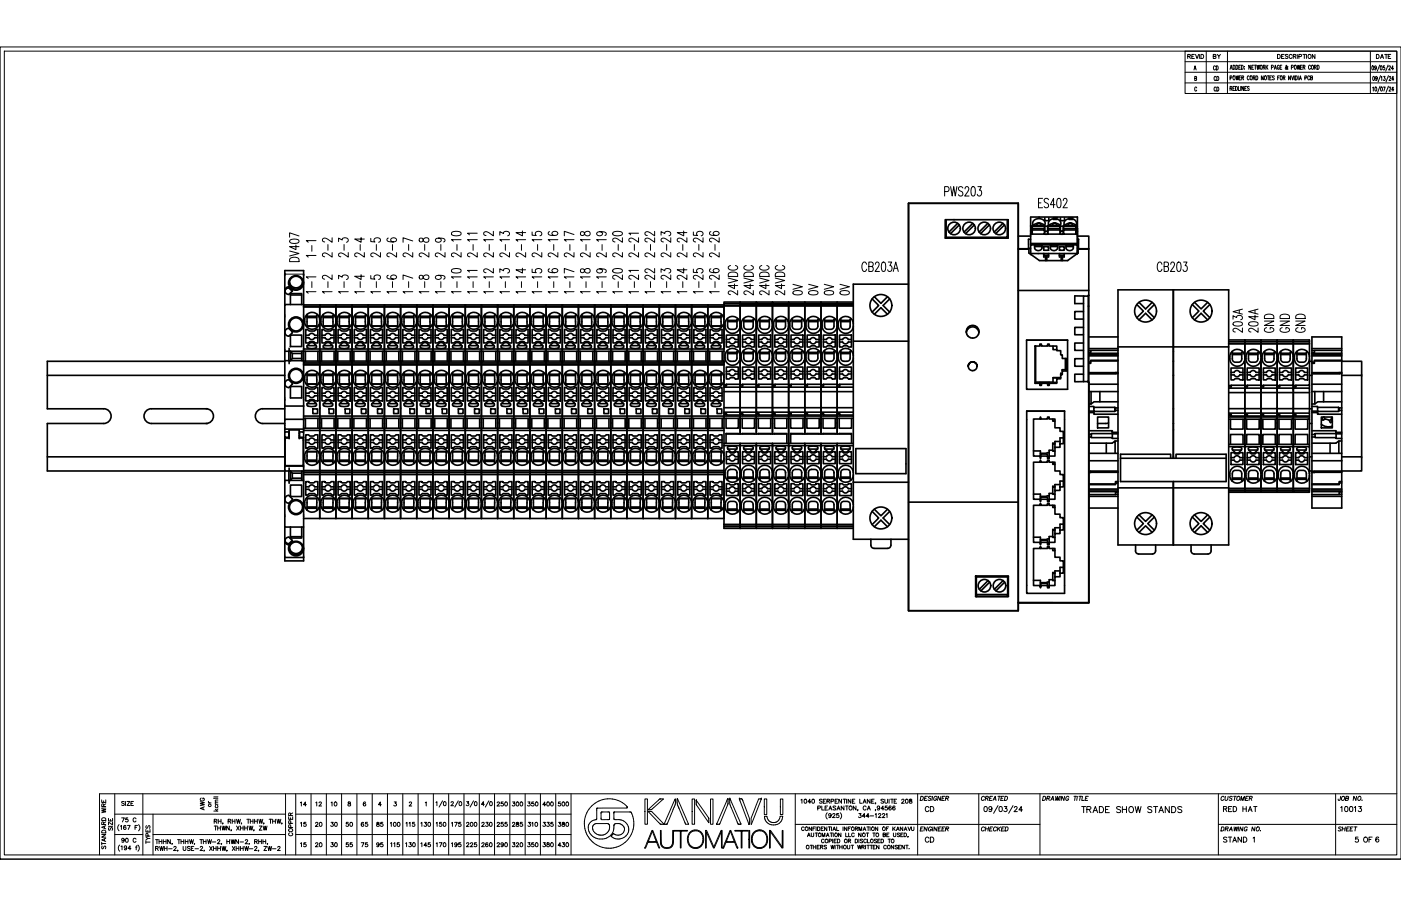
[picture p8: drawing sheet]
<svg xmlns="http://www.w3.org/2000/svg" width="432mm" height="279mm" viewBox="0 0 432 279" stroke-linecap="round" stroke-linejoin="round" font-family="sans-serif">
<defs><g id="words">
<g font-size="6.2">
<text x="290.3" y="61.7">PWS203</text>
<text x="264.6" y="85">CB203A</text>
<text x="356" y="85">CB203</text>
</g>
<g font-size="4.9">
<text x="133.3" y="250.1">1/0</text>
<text x="142.9" y="250.1">3/0</text>
<text x="147.5" y="250.1">4/0</text>
<text x="332.3" y="251.9">TRADE SHOW STANDS</text>
<text x="284.3" y="261.1">CD</text>
<text x="419.5" y="261.1">OF</text>
</g>
<g font-size="4.4">
<text x="372.9" y="19.4">BY</text>
<text x="373.2" y="22.9">CD</text>
<text x="423.3" y="19.4">DATE</text>
<text x="373.2" y="26.1">CD</text>
<text x="284.3" y="251.5">CD</text>
<text x="376.1" y="251.5">RED HAT</text>
<text x="412.4" y="251.5">10013</text>
<text x="91.7" y="256.1">15</text>
<text x="96.3" y="256.1">20</text>
<text x="100.9" y="256.1">30</text>
<text x="105.8" y="256.1">50</text>
<text x="110.4" y="256.1">65</text>
<text x="115" y="256.1">85</text>
<text x="119.2" y="256.1">100</text>
<text x="124.2" y="256.1">115</text>
<text x="128.8" y="256.1">130</text>
<text x="133.7" y="256.1">150</text>
<text x="138.3" y="256.1">175</text>
<text x="147.5" y="256.1">230</text>
<text x="157" y="256.1">285</text>
<text x="161.9" y="256.1">310</text>
<text x="171.1" y="256.1">380</text>
<text x="91.7" y="262.5">15</text>
<text x="96.3" y="262.5">20</text>
<text x="100.9" y="262.5">30</text>
<text x="105.8" y="262.5">55</text>
<text x="110.4" y="262.5">75</text>
<text x="115" y="262.5">95</text>
<text x="119.6" y="262.5">115</text>
<text x="124.2" y="262.5">130</text>
<text x="128.8" y="262.5">145</text>
<text x="133.7" y="262.5">170</text>
<text x="138.3" y="262.5">195</text>
<text x="147.5" y="262.5">260</text>
<text x="157" y="262.5">320</text>
<text x="166.5" y="262.5">380</text>
<text x="171.1" y="262.5">430</text>
</g>
<g font-size="4">
<text x="373.2" y="29.3">CD</text>
<text x="91.7" y="249.8">14</text>
<text x="96.3" y="249.8">12</text>
<text x="101.2" y="249.8">10</text>
<text x="106.2" y="249.8">8</text>
<text x="115.7" y="249.8">4</text>
<text x="152.4" y="249.8">250</text>
<text x="157" y="249.8">300</text>
<text x="161.6" y="249.8">350</text>
<text x="166.5" y="249.8">400</text>
<text x="171.1" y="249.8">500</text>
<text x="301.6" y="248">CREATED</text>
<text x="375.4" y="248">CUSTOMER</text>
<text x="91.4" y="258.9" transform="rotate(-90 91.4 258.9)">COPPER</text>
</g>
</g></defs>
<g fill="none" stroke="#000" stroke-width=".31">
<path d="M0 14.5h431.8v250.4h-431.8zM1.3 15.8h429.2v247.9h-429.2zM365.3 15.8h65.2v13h-65.2zM365.3 19h65.2M366.1 17.4l.7-.1v-.4l-.7-.1v1.2M366.5 17.4l.4 .6M367.3 17.4h.5M368.1 16.8h-.8v1.2h.8M368.5 16.8l.4 1.2 .5-1.2M369.7 16.8v1.2M370.1 16.8h.5a.67 .67 0 0 1 .4 .6 .67 .67 0 0 1-.4 .6h-.5zM371.8 15.8v13"/>
<path d="M378.3 15.8v13M393.7 16.8h.5a.67 .67 0 0 1 .4 .6 .67 .67 0 0 1-.4 .6h-.5zM395 17.4h.5M395.8 16.8h-.8v1.2h.8M397 17l-.3-.2-.6 .2 .2 .3 .6 .2v.5l-.8-.2M398.2 17.1a.47 .47 0 0 0-.5-.3 .47 .47 0 0 0-.4 .5v.2a.47 .47 0 0 0 .4 .5 .47 .47 0 0 0 .5-.3M398.6 17.4l.7-.1 .1-.4-.8-.1v1.2M399 17.4l.4 .6M399.8 16.8v1.2M400.3 17.4h.7l.1-.5-.8-.1v1.2M401.6 16.8h.8M402 16.8v1.2"/>
<path d="M402.7 16.8v1.2M405.3 16.8v1.2l-.8-1.2v1.2M422.4 15.8v13M365.3 25.6h65.2M365.3 22.3h65.2M368 21.6l.3-1.3 .4 1.3M368.1 21.1h.4M368.2 24.2l.5-.1v-.5h-.5v1.2l.6-.1-.2-.5M368.8 27.1a.32 .32 0 0 0-.4-.3 .32 .32 0 0 0-.2 .5l.2 .7 .2 .1 .2-.3M379.1 21.4l.4-1.3 .3 1.3M379.1 24h.5v-.6h-.5v1.2M379.1 27.2h.5l.1-.4-.6-.2v1.3"/>
<path d="M379.2 21h.5M379.4 27.2l.3 .7M380 27.2h.3M380 20.1a.64 .64 0 0 1 .7 .6 .64 .64 0 0 1-.7 .7zM380.2 23.4h.1a.6 .6 0 0 1 .4 .6 .6 .6 0 0 1-.5 .6l-.2-.4zM380.6 26.6h-.6v1.3h.6M380.8 26.6a.62 .62 0 0 1 .6 .7 .62 .62 0 0 1-.6 .6zM380.9 20.1a.64 .64 0 0 1 .6 .6 .64 .64 0 0 1-.6 .7zM380.9 23.4l.2 1.2 .2-1.2 .3 1.2 .2-1.2M381.7 26.6v1.3h.5M381.8 20.7h.3M381.9 24h.4"/>
<path d="M382.4 20.1h-.6v1.3h.6M382.4 26.6v1.3M382.5 23.4h-.6v1.2h.6M382.6 20.1a.64 .64 0 0 1 .6 .6 .64 .64 0 0 1-.6 .7zM382.7 24l.5-.1v-.5h-.5v1.2M383 24l.3 .6M383.3 26.6v1.3l-.6-1.3v1.3M383.5 20.5h.1M383.5 21.3h.1M383.6 27.2h.4M384.2 26.6h-.6v1.3h.6M385 23.7a.32 .32 0 0 0-.4-.3 .32 .32 0 0 0-.2 .5l.2 .7h.2l.2-.3"/>
<path d="M385 26.8a.29 .29 0 0 0-.4-.1 .29 .29 0 0 0 0 .5l.4 .5-.2 .2-.3-.2M385.4 23.4h.1a.6 .6 0 0 1 .5 .6 .6 .6 0 0 1-.6 .6l-.1-.4zM385.5 20.1v1.3l-.6-1.3v1.3M385.8 20.7h.4M386.2 24l.5-.1v-.5h-.5v1.2M386.4 20.1h-.6v1.3h.6M386.5 24l.3 .6M386.6 20.1h.6M386.9 20.1v1.3M387.1 23.4a.62 .62 0 0 1 .6 .6 .62 .62 0 0 1-.6 .6zM387.4 20.1l.2 1.3 .2-1.3 .2 1.3 .2-1.3M388.6 20.2v-.1a.62 .62 0 0 1 .5 .6 .62 .62 0 0 1-.5 .6l-.2-.4z"/>
<path d="M389.3 20.7h.5v-.5l-.5-.1v1.3M389.3 23.4v1.2l-.5-1.2v1.2M389.6 20.7l.3 .7M389.8 23.4h.1a.6 .6 0 0 1 .5 .6 .6 .6 0 0 1-.6 .6l-.1-.4zM390.2 20.1v1.3M390.4 20.7l.4 .7M390.6 23.4h.6M390.8 20.1l-.6 .9M390.9 23.4v1.2M391.4 24h.3M391.9 20.8l.5-.1v-.5l-.5-.1v1.3M391.9 23.4h-.5v1.2h.5"/>
<path d="M392.7 21.4l.4-1.3 .3 1.3M392.7 23.6l-.5-.2v.4a.55 .55 0 0 1 .5 .8l-.5-.2M392.9 21h.4M393.8 24h.3M394.3 20.4a.34 .34 0 0 0-.4-.3 .34 .34 0 0 0-.2 .5l.2 .8 .4-.3-.2-.2M394.3 23.4h-.5v1.2M394.5 20.7h.4M394.7 23.4h.1a.61 .61 0 0 1 .4 .6 .61 .61 0 0 1-.5 .6l-.2-.4zM395.1 20.1h-.6v1.3h.6M395.5 24l.5-.1v-.5h-.5v1.2M395.8 24l.2 .6M397 20.7l-.1-.2a.66 .66 0 0 1-.7 .8v-.4l.4-.5-.1-.3-.1 .5 .4 .7h.2"/>
<path d="M397.7 23.4v1.2l-.6-1.2v1.2M398 20.8l.5-.1v-.5l-.5-.1v1.3M398.1 23.4l.3 1.2 .3-1.2M398.9 23.4v1.2M399.1 20.2v-.1a.62 .62 0 0 1 .5 .6 .62 .62 0 0 1-.5 .6zM399.2 23.4a.62 .62 0 0 1 .6 .6 .62 .62 0 0 1-.6 .6zM399.8 20.1l.2 1.3 .2-1.3 .3 1.3 .2-1.3M400.1 23.4v1.2M400.5 24.6l.3-1.2 .3 1.2M400.6 24.2h.4M400.8 20.7h.4M401.4 20.1h-.6v1.3h.6"/>
<path d="M401.6 20.7h.5v-.5l-.5-.1v1.3M401.9 20.7l.3 .7M402.2 24h.5v-.6h-.5v1.2M403.7 23.7a.33 .33 0 0 0-.4-.3 .33 .33 0 0 0-.3 .5l.2 .7h.3l.2-.3M403.9 20.4a.34 .34 0 0 0-.4-.3 .34 .34 0 0 0-.2 .5l.2 .7 .2 .1 .2-.3M403.9 24l.5-.1v-.5h-.5v1.2l.6-.1-.2-.5M404.3 20.2l.1-.1a.62 .62 0 0 1 .5 .6 .62 .62 0 0 1-.6 .6l-.1-.4zM405.1 20.7h.5v-.5l-.5-.1v1.3M405.4 20.7l.3 .7M406 20.1a.64 .64 0 0 1 .6 .6 .64 .64 0 0 1-.6 .7zM422.9 20.4a.63 .63 0 0 1 .6 .5 .63 .63 0 0 1-.4 .7l-.3-.3zM423.1 27.1l.2-.3v1.3"/>
<path d="M423.2 23.6a.59 .59 0 0 1 .5 .6 .59 .59 0 0 1-.5 .6zM423.9 26.9a.63 .63 0 0 1 .6 .5 .63 .63 0 0 1-.4 .7l-.3-.2zM424.2 20.7l-.1 .3a.34 .34 0 0 1-.5-.3 .34 .34 0 0 1 .5-.3 .63 .63 0 0 1 .2 .7 .63 .63 0 0 1-.6 .4v-.1M424.5 24l-.2 .3a.34 .34 0 0 1-.4-.3 .34 .34 0 0 1 .4-.4 .63 .63 0 0 1 .3 .7 .63 .63 0 0 1-.6 .5l-.1-.2M425.2 20.1l-.7 1.9M425.3 26.6l-.7 1.9M425.5 23.3l-.7 2M425.5 20.4a.63 .63 0 0 1 .6 .5 .63 .63 0 0 1-.4 .7l-.3-.3zM425.6 26.9a.63 .63 0 0 1 .6 .5 .63 .63 0 0 1-.4 .7l-.3-.2zM425.7 23.8l.2-.2v1.2M426.3 26.8h.6l-.4 1.3M426.4 23.6h.5l-.3 .4a.35 .35 0 0 1 .3 .6 .35 .35 0 0 1-.6 0"/>
<path d="M426.7 20.3h-.4v.5a.34 .34 0 0 1 .5 .1 .34 .34 0 0 1-.1 .5 .34 .34 0 0 1-.5-.1M427.8 20.1l-.7 1.9M427.9 23.3l-.7 2M427.9 26.6l-.7 1.9M428 20.6l.1-.2a.28 .28 0 0 1 .4 0 .28 .28 0 0 1 0 .4l-.5 .8h.6M428.1 23.9l.1-.2a.28 .28 0 0 1 .4-.1 .28 .28 0 0 1 0 .4l-.5 .8h.6M428.1 27.1l.2-.3 .3 .3-.5 1h.6M429.5 21.1h-.7l.5-.8v1.3M429.6 24.4h-.7l.4-.8v1.2M429.6 27.7h-.7l.4-.9v1.3M89.3 77.4l2.9 .8-2.9 .8M89.4 79.7a1.97 1.97 0 0 1 2.8 .3v.7h-2.9z"/>
<path d="M89.4 74l1.1-.3a1.28 1.28 0 0 1 1.7 .8 2.09 2.09 0 0 1-2.9 0zM91.2 75.6v1.4l-1.9-.9h2.9M92.2 72.8l-2.9-1v1.4M96.1 75.7v1.8M97.4 78.8h-3l.6 .5M97.4 74.2h-3l.6 .5M101.1 75.4v1.8M102.4 77.9v1.4l-1.9-1.2a.66 .66 0 0 0-1.1 .2 .66 .66 0 0 0 .7 .9M102.4 73.3v1.4l-1.9-1.2a.66 .66 0 0 0-1.1 .2 .66 .66 0 0 0 .7 .9M104.4 74.5v-1.1l1.1 .6a.89 .89 0 0 1 1.1-.7 .89 .89 0 0 1 .6 1.2l-.4 .2M106 75.4v1.8M107.3 77.9v1.4l-1.8-1.2a.65 .65 0 0 0-1.1 .2 .65 .65 0 0 0 .7 .9"/>
<path d="M111 75.4v1.8M111.3 73.2v1.5l-2-1h3M112.3 77.9v1.4l-1.9-1.2a.65 .65 0 0 0-1 .2 .65 .65 0 0 0 .6 .9M114.3 73.5v1l1.3 .1a.66 .66 0 0 1-.3-.6 .66 .66 0 0 1 .4-.6l.4-.1a.81 .81 0 0 1 1 .2 .81 .81 0 0 1 0 1l-.4 .2M116 75.4v1.8M117.3 77.9v1.4l-1.9-1.2a.66 .66 0 0 0-1.1 .2 .66 .66 0 0 0 .7 .9M119.7 73.4l-.3 .1-.1 .5a2.15 2.15 0 0 0 2.9 0 .96 .96 0 0 0-.9-.7 .96 .96 0 0 0-.9 .7l.1 .3 .7 .3M121 75.4v1.8M122.2 77.9v1.4l-1.8-1.2a.66 .66 0 0 0-1.1 .2 .66 .66 0 0 0 .7 .9M125.9 75.4v1.8M127.2 77.9v1.4l-1.8-1.2a.66 .66 0 0 0-1.1 .2 .66 .66 0 0 0 .6 .9M127.2 74.3l-3-1v1.4"/>
<path d="M129.3 73.5a.67 .67 0 0 0 .3 1.1l.6-.1a1.09 1.09 0 0 1 .7-1.1 1.09 1.09 0 0 1 1.3 .4 .93 .93 0 0 1-1 1 .93 .93 0 0 1-.9-1.1l-.4-.3zM130.9 75.4v1.8M132.2 77.9v1.4l-1.9-1.2a.66 .66 0 0 0-1.1 .2 .66 .66 0 0 0 .7 .9M135.2 73.4a.75 .75 0 0 1 .8 .7 .98 .98 0 0 1-.9 .6 .98 .98 0 0 1-.9-.7 2.03 2.03 0 0 1 3 0l-.2 .5-.3 .1M135.9 75.4v1.8M137.2 77.9v1.4l-1.9-1.2a.65 .65 0 0 0-1.1 .2 .65 .65 0 0 0 .7 .9M139.3 71.6l1.1-.3a1.29 1.29 0 0 1 1.7 .8 2.12 2.12 0 0 1-3 0zM140.8 75.4v1.8M142.1 77.9v1.4l-1.8-1.2a.65 .65 0 0 0-1.1 .2 .65 .65 0 0 0 .6 .9M142.1 73.9h-3l.6 .5M145.8 75.4v1.8M147.1 77.9v1.4l-1.9-1.2a.66 .66 0 0 0-1.1 .2 .66 .66 0 0 0 .7 .9"/>
<path d="M147.1 73.9h-3l.6 .5M147.1 71.9h-3l.6 .5M150.8 75.4v1.8M152.1 77.9v1.4l-1.9-1.2a.66 .66 0 0 0-1.1 .2 .66 .66 0 0 0 .7 .9M152.1 73.9h-3l.5 .5M152.1 71.3v1.4l-1.9-1.2a.66 .66 0 0 0-1.1 .2 .66 .66 0 0 0 .7 .9M154.1 72.5v-1.1l1.1 .6a.89 .89 0 0 1 1.1-.6 .89 .89 0 0 1 .6 1.1l-.4 .2M155.8 75.4v1.8M157 77.9v1.4l-1.8-1.2a.66 .66 0 0 0-1.1 .2 .66 .66 0 0 0 .7 .9M157 73.9h-2.9l.5 .5M160.7 75.4v1.8M161 71.2v1.5l-2-1h3"/>
<path d="M162 77.9v1.4l-1.9-1.2a.65 .65 0 0 0-1 .2 .65 .65 0 0 0 .6 .9M162 73.9h-3l.6 .5M164 71.5v1l1.3 .1-.2-.1a.98 .98 0 0 1 .6-1.2 .98 .98 0 0 1 1.3 .6 .62 .62 0 0 1-.6 .8M165.7 75.4v1.8M167 77.9v1.4l-1.9-1.2a.65 .65 0 0 0-1.1 .2 .65 .65 0 0 0 .7 .9M167 73.9h-3l.5 .5M169.4 71.4l-.3 .1-.1 .5a2.48 2.48 0 0 0 2.8 .3 .88 .88 0 0 0-.6-1 .88 .88 0 0 0-1.1 .6 .75 .75 0 0 0 .8 .7M170.7 75.4v1.8M171.9 77.9v1.4l-1.8-1.2a.66 .66 0 0 0-1.1 .2 .66 .66 0 0 0 .7 .9M171.9 73.9h-2.9l.5 .5M175.6 75.4v1.8M176.9 77.9v1.4l-1.8-1.2a.66 .66 0 0 0-1.1 .2 .66 .66 0 0 0 .6 .9"/>
<path d="M176.9 73.9h-3l.6 .5M176.9 72.3l-3-1v1.4M179 71.5l-.1 .7a.63 .63 0 0 0 .5 .4 .63 .63 0 0 0 .6-.3 .9 .9 0 0 1 1-1 .9 .9 0 0 1 .7 1.2 1.2 1.2 0 0 1-1.8-1zM180.6 75.4v1.8M181.9 77.9v1.4l-1.9-1.2a.66 .66 0 0 0-1.1 .2 .66 .66 0 0 0 .7 .9M181.9 73.9h-3l.6 .5M184.9 71.4a.75 .75 0 0 1 .8 .7 .98 .98 0 0 1-.9 .6 .98 .98 0 0 1-.9-.7 2.03 2.03 0 0 1 3 0l-.2 .5-.3 .1M185.6 75.4v1.8M186.9 77.9v1.4l-1.9-1.2a.66 .66 0 0 0-1.1 .2 .66 .66 0 0 0 .7 .9M186.9 73.9h-3l.5 .5M189 71.6l1.1-.3a1.33 1.33 0 0 1 1.7 .8 2.15 2.15 0 0 1-3 0zM190.5 75.4v1.8"/>
<path d="M191.8 77.9v1.4l-1.8-1.2a.65 .65 0 0 0-1.1 .2 .65 .65 0 0 0 .6 .9M191.8 73.3v1.4l-1.8-1.2a.66 .66 0 0 0-1.1 .2 .66 .66 0 0 0 .6 .9M195.5 75.4v1.8M196.8 77.9v1.4l-1.9-1.2a.65 .65 0 0 0-1 .2 .65 .65 0 0 0 .6 .9M196.8 73.3v1.4l-1.9-1.2a.66 .66 0 0 0-1 .2 .66 .66 0 0 0 .6 .9M196.8 71.9h-3l.6 .5M200.5 75.4v1.8M201.8 77.9v1.4l-1.9-1.2a.66 .66 0 0 0-1.1 .2 .66 .66 0 0 0 .7 .9M201.8 73.3v1.4l-1.9-1.2a.66 .66 0 0 0-1.1 .2 .66 .66 0 0 0 .7 .9M201.8 71.3v1.4l-1.9-1.2a.66 .66 0 0 0-1.1 .2 .66 .66 0 0 0 .7 .9M203.8 72.5v-1.1l1.1 .6a.89 .89 0 0 1 1.1-.6 .89 .89 0 0 1 .6 1.1l-.4 .2M205.5 75.4v1.8"/>
<path d="M206.7 77.9v1.4l-1.8-1.2a.66 .66 0 0 0-1.1 .2 .66 .66 0 0 0 .7 .9M206.7 73.3v1.4l-1.8-1.2a.66 .66 0 0 0-1.1 .2 .66 .66 0 0 0 .7 .9M210.4 75.4v1.8M210.7 71.2v1.5l-2-1h3M211.7 77.9v1.4l-1.8-1.2a.66 .66 0 0 0-1.1 .2 .66 .66 0 0 0 .6 .9M211.7 73.3v1.4l-1.8-1.2a.66 .66 0 0 0-1.1 .2 .66 .66 0 0 0 .6 .9M213.7 71.5v1h1.1a.97 .97 0 0 1 .6-1.2 .97 .97 0 0 1 1.3 .6 .62 .62 0 0 1-.6 .8M215.4 75.4v1.8M216.7 77.9v1.4l-1.9-1.2a.66 .66 0 0 0-1.1 .2 .66 .66 0 0 0 .7 .9M216.7 73.3v1.4l-1.9-1.2a.66 .66 0 0 0-1.1 .2 .66 .66 0 0 0 .7 .9M219.1 71.4l-.3 .1-.1 .5a2.44 2.44 0 0 0 2.8 .3 .88 .88 0 0 0-.6-1.1 .88 .88 0 0 0-1.1 .7 .76 .76 0 0 0 .9 .7M220.4 75.4v1.8"/>
<path d="M221.7 77.9v1.4l-1.9-1.2a.65 .65 0 0 0-1.1 .2 .65 .65 0 0 0 .7 .9M221.7 73.3v1.4l-1.9-1.2a.66 .66 0 0 0-1.1 .2 .66 .66 0 0 0 .7 .9M320.1 62.6h.7M321.3 61.2h-1.2v2.9h1.2M323.2 61.6a.69 .69 0 0 0-1.1-.3 .69 .69 0 0 0 .1 1.1l.6 .3a.74 .74 0 0 1 .2 1.2 .74 .74 0 0 1-1.2-.2M325.2 63.1h-1.5l1-1.9v2.9M326 61.3l.5-.1a2.1 2.1 0 0 1 0 2.9h-.2a2.31 2.31 0 0 1-.3-2.8zM327.7 61.9l.1-.5a.64 .64 0 0 1 .9 0 .64 .64 0 0 1 .1 .9l-1.2 1.8h1.4M87.8 84.5h5.8M96.1 86.9v1.8M97.4 90h-3l.6 .5M97.4 85.4h-3l.6 .5"/>
<path d="M101.1 86.9v1.8M102.4 90h-3l.5 .5M102.4 84.8v1.4l-1.9-1.2a.66 .66 0 0 0-1.1 .2 .66 .66 0 0 0 .7 .9M104.4 86v-1.1l1.1 .6a.89 .89 0 0 1 1.1-.7 .89 .89 0 0 1 .6 1.2l-.4 .2M106 86.9v1.8M107.3 90h-2.9l.5 .5M111 86.9v1.8M111.3 84.7v1.5l-2-1h3M112.3 90h-3l.6 .5M114.3 85v1l1.3 .1a.66 .66 0 0 1-.3-.6 .66 .66 0 0 1 .4-.6l.4-.1a.81 .81 0 0 1 1 .2 .81 .81 0 0 1 0 1l-.4 .2M116 86.9v1.8M117.3 90h-3l.6 .5"/>
<path d="M119.7 84.9l-.3 .1-.1 .5a2.15 2.15 0 0 0 2.9 0 .96 .96 0 0 0-.9-.7 .96 .96 0 0 0-.9 .7l.1 .3 .7 .3M121 86.9v1.8M122.2 90h-2.9l.5 .5M125.9 86.9v1.8M127.2 90h-3l.6 .5M127.2 85.8l-3-1v1.4M129.3 85l-.1 .7a.63 .63 0 0 0 .5 .4 .63 .63 0 0 0 .6-.3 .9 .9 0 0 1 1-1.1 .9 .9 0 0 1 .7 1.3 1.18 1.18 0 0 1-1.8-1zM130.9 86.9v1.8M132.2 90h-3l.6 .5M135.2 84.9l.7 .3a.87 .87 0 0 1-.7 1.1 .87 .87 0 0 1-1-.7v-.1a2.03 2.03 0 0 1 3 0l-.2 .5-.3 .1M135.9 86.9v1.8M137.2 90h-3l.5 .5"/>
<path d="M139.3 83.1l1.1-.3a1.31 1.31 0 0 1 1.7 .8 1.82 1.82 0 0 1-2.4 .5l-.4-.2zM140.8 86.9v1.8M142.1 90h-3l.6 .5M142.1 85.4h-3l.6 .5M145.8 86.9v1.8M147.1 90h-3l.6 .5M147.1 85.4h-3l.6 .5M147.1 83.4h-3l.6 .5M150.8 86.9v1.8M152.1 90h-3l.5 .5M152.1 85.4h-3l.5 .5M152.1 82.8v1.4l-1.9-1.2a.66 .66 0 0 0-1.1 .2 .66 .66 0 0 0 .7 .9"/>
<path d="M154.1 84v-1.1l1.1 .6a.88 .88 0 0 1 1.1-.7 .88 .88 0 0 1 .6 1.2l-.4 .2M155.8 86.9v1.8M157 90h-2.9l.5 .5M157 85.4h-2.9l.5 .5M160.7 86.9v1.8M161 82.7v1.5l-2-1h3M162 90h-3l.6 .5M162 85.4h-3l.6 .5M164 83v1l1.3 .1-.2-.1a.98 .98 0 0 1 .6-1.3 .98 .98 0 0 1 1.3 .7l-.2 .6-.4 .2M165.7 86.9v1.8M167 90h-3l.5 .5M167 85.4h-3l.5 .5"/>
<path d="M169.4 82.9l-.3 .1-.1 .5a2.15 2.15 0 0 0 2.9 0 .96 .96 0 0 0-.9-.7 .96 .96 0 0 0-.9 .7l.1 .3 .7 .3M170.7 86.9v1.8M171.9 90h-2.9l.5 .5M171.9 85.4h-2.9l.5 .5M175.6 86.9v1.8M176.9 90h-3l.6 .5M176.9 85.4h-3l.6 .5M176.9 83.8l-3-1v1.4M179 83l-.1 .7a.63 .63 0 0 0 .5 .4 .63 .63 0 0 0 .6-.3 .9 .9 0 0 1 1-1.1 .9 .9 0 0 1 .7 1.3 1.18 1.18 0 0 1-1.8-1zM180.6 86.9v1.8M181.9 90h-3l.6 .5M181.9 85.4h-3l.6 .5"/>
<path d="M184.9 82.9l.7 .3a.87 .87 0 0 1-.7 1.1 .87 .87 0 0 1-1-.7v-.1a2.03 2.03 0 0 1 3 0l-.2 .5-.3 .1M185.6 86.9v1.8M186.9 90h-3l.5 .5M186.9 85.4h-3l.5 .5M189 83.1l1.1-.3a1.34 1.34 0 0 1 1.7 .8 1.86 1.86 0 0 1-2.4 .5l-.4-.2zM190.5 86.9v1.8M191.8 90h-3l.6 .5M191.8 84.8v1.4l-1.8-1.2a.65 .65 0 0 0-1.1 .2 .65 .65 0 0 0 .5 .9h.1M195.5 86.9v1.8M196.8 90h-3l.6 .5M196.8 84.8v1.4l-1.9-1.2a.65 .65 0 0 0-1 .1 .65 .65 0 0 0 .5 1h.1M196.8 83.4h-3l.6 .5"/>
<path d="M200.5 86.9v1.8M201.8 90h-3l.5 .5M201.8 84.8v1.4l-1.9-1.2a.66 .66 0 0 0-1.1 .2 .66 .66 0 0 0 .7 .9M201.8 82.8v1.4l-1.9-1.2a.66 .66 0 0 0-1.1 .2 .66 .66 0 0 0 .7 .9M203.8 84v-1.1l1.1 .6a.88 .88 0 0 1 1.1-.7 .88 .88 0 0 1 .6 1.2l-.4 .2M205.5 86.9v1.8M206.7 90h-2.9l.5 .5M206.7 84.8v1.4l-1.8-1.2a.66 .66 0 0 0-1.1 .2 .66 .66 0 0 0 .7 .9M210.4 86.9v1.8M210.7 82.7v1.5l-2-1h3M211.7 90h-3l.6 .5M211.7 84.8v1.4l-1.8-1.2a.66 .66 0 0 0-1.1 .2 .66 .66 0 0 0 .6 .9"/>
<path d="M213.7 83v1l1.3 .1-.2-.1a.97 .97 0 0 1 .7-1.3 .97 .97 0 0 1 1.2 .7l-.2 .6-.4 .2M215.4 86.9v1.8M216.7 90h-3l.6 .5M216.7 84.8v1.4l-1.9-1.2a.66 .66 0 0 0-1.1 .2 .66 .66 0 0 0 .7 .9M219.1 82.9l-.3 .1-.1 .5a2.14 2.14 0 0 0 3 0 .97 .97 0 0 0-1-.7 .97 .97 0 0 0-.9 .7l.1 .3 .8 .3M220.4 86.9v1.8M221.7 90h-3l.5 .5M221.7 84.8v1.4l-1.9-1.2a.65 .65 0 0 0-1 .2 .65 .65 0 0 0 .4 .9h.2M224.5 85.7l2.9 .8-2.9 .8M224.6 84.3a1.97 1.97 0 0 1 2.8 .3v.7h-2.9zM225.1 81.9a.68 .68 0 0 0-.7 .7 .68 .68 0 0 0 .7 .6h1.6a.68 .68 0 0 0 .7-.6 .68 .68 0 0 0-.7-.7M226.4 87.6v1.4l-1.9-.9h2.9"/>
<path d="M227.4 89.6v1.4l-1.8-1.2a.64 .64 0 0 0-1.1 .2 .64 .64 0 0 0 .6 .9M229.3 85.7l2.9 .8-2.9 .8M229.4 84.3a1.97 1.97 0 0 1 2.8 .3v.7h-2.9zM230 81.9a.68 .68 0 0 0-.7 .7 .68 .68 0 0 0 .7 .6h1.5a.68 .68 0 0 0 .7-.6 .68 .68 0 0 0-.7-.7M231.2 87.6v1.4l-1.9-.9h2.9M232.2 89.6v1.4l-1.8-1.2a.65 .65 0 0 0-1.1 .2 .65 .65 0 0 0 .7 .9M234.1 85.7l2.9 .8-2.9 .8M234.3 84.3a2 2 0 0 1 2.7 .3v.7h-2.9zM234.8 81.9a.68 .68 0 0 0-.7 .7 .68 .68 0 0 0 .7 .6h1.5a.68 .68 0 0 0 .8-.6 .68 .68 0 0 0-.8-.7M236.1 87.6v1.4l-2-.9h2.9M237 89.6v1.4l-1.8-1.2a.64 .64 0 0 0-1 .2 .64 .64 0 0 0 .6 .9M239 85.7l2.9 .8-2.9 .8"/>
<path d="M239.1 84.3a1.99 1.99 0 0 1 2.8 .3v.7h-2.9zM239.6 81.9a.68 .68 0 0 0-.7 .7 .68 .68 0 0 0 .7 .6h1.6a.68 .68 0 0 0 .7-.6 .68 .68 0 0 0-.7-.7M240.9 87.6v1.4l-1.9-.9h2.9M241.9 89.6v1.4l-1.8-1.2a.64 .64 0 0 0-1.1 .2 .64 .64 0 0 0 .6 .9M244.4 87.7l2.9 .7-2.9 .8M244.5 89.9l1.1-.3a1.28 1.28 0 0 1 1.7 .8 2.1 2.1 0 0 1-2.9 0zM249.2 87.7l2.9 .7-2.9 .8M249.4 89.9l1.1-.3a1.28 1.28 0 0 1 1.6 .8 2.1 2.1 0 0 1-2.9 0zM254 87.7l2.9 .7-2.9 .8M254.2 89.9l1.1-.3a1.28 1.28 0 0 1 1.6 .8 2.09 2.09 0 0 1-2.9 0zM258.9 87.7l2.9 .7-2.9 .8M259 89.9l1.1-.3a1.29 1.29 0 0 1 1.7 .8 2.1 2.1 0 0 1-2.9 0z"/>
<path d="M380 98.4v-1l1.1 .5a.87 .87 0 0 1 1.1-.6 .87 .87 0 0 1 .6 1.1l-.4 .2M380.2 99.5l1.1-.3a1.25 1.25 0 0 1 1.6 .8 2.05 2.05 0 0 1-2.9 0zM382 95.6v1M382.9 95.3l-2.9 .8 2.9 .8M385 99.5l1.1-.3a1.25 1.25 0 0 1 1.7 .8 2.04 2.04 0 0 1-2.9 0zM386.8 97.2v1.4l-1.9-.9h2.9M386.8 95.6v1M387.8 95.3l-2.9 .8 2.9 .8M389.7 99h2.9l-2.9 1.4h2.9M389.8 97.3a2 2 0 0 1 2.8 .3v.6h-2.9zM394.5 99h2.9l-2.9 1.4h2.9M394.7 97.3a1.99 1.99 0 0 1 2.7 .3v.6h-2.9z"/>
<path d="M399.4 99h2.9l-2.9 1.4h2.9M399.5 97.3a1.97 1.97 0 0 1 2.8 .3v.6h-2.9zM382.9 101.1v1.4l-1.8-1.2a.64 .64 0 0 0-1 .2 .64 .64 0 0 0 .6 .9M387.8 101.1v1.4l-1.8-1.2a.64 .64 0 0 0-1.1 .2 .64 .64 0 0 0 .7 .9M390.4 101a.69 .69 0 0 0-.6 1.1 2.16 2.16 0 0 0 2.8-.2 .83 .83 0 0 0-1.1-.9v.5M395.2 101a.69 .69 0 0 0-.5 1.1 2.15 2.15 0 0 0 2.7-.2 .83 .83 0 0 0-1.1-.9v.5M400.1 101a.69 .69 0 0 0-.6 1.1 2.13 2.13 0 0 0 2.8-.2 .81 .81 0 0 0-1.1-.9v.5M31.3 257.3h1.3l-1.3 .9h1.3M31.3 249.4l1.3 .3-1.3 .3 1.3 .3-1.3 .3M31.3 246.7v.8h1.3v-.8M31.3 249.2h1.3M31.3 259.7v.9"/>
<path d="M31.5 256.1h.9l.2 .8h-1.3zM31.5 252.3h.9l.2 .7h-1.3zM31.9 254.3v-.7l-.3-.2-.3 .9h1.3M31.9 248.7v-.7l-.3-.1-.3 .8h1.3M31.9 247v.5M32.2 254.8v.6M32.2 258.7v.6M32.6 258.5l-1.3 .5 1.3 .5M32.6 254.6l-1.3 .5 1.3 .5M32.6 253.4l-.7 .5M32.6 247.9l-.7 .4M33.4 252.4v.8h1.3v-.8"/>
<path d="M33.4 254.8h1.3M33.6 255.2l-.2 .3 .2 .6 .3-.2 .4-.7 .4 .3-.2 .6M34 252.7v.5M34.7 253.5v.9l-1.3-.9v.9M35.4 257.4h8.6M35.4 251.1h52.6M35.4 244.8v18.9M36.7 254.3a1.27 1.27 0 0 0 0 1.9M37.1 254.8l.3-.2v1.2M37.5 252.2h.8l-.6 1.3M38.3 258.9a.39 .39 0 0 1-.6 .4 .39 .39 0 0 1-.1-.7 .39 .39 0 0 1 .6 .1v.8l-.3 .3-.4-.2M38.3 247.3l-.3-.1-.5 .1 .1 .3 .7 .3-.1 .4-.7-.1"/>
<path d="M38.7 247.2v1.2M38.8 254.7l-.1-.1a.58 .58 0 0 0-.6 .6 .58 .58 0 0 0 .6 .6 .4 .4 0 0 0 0-.7 .4 .4 0 0 0-.6 .3M38.9 258.6a.57 .57 0 0 1 .6 .5 .57 .57 0 0 1-.6 .6l-.2-.5zM39.2 247.2h.8l-.8 1.2h.8M39.3 254.6h.8l-.6 1.2M39.4 252.2h-.6l-.1 .6a.44 .44 0 0 1 .7-.1 .44 .44 0 0 1-.1 .7 .44 .44 0 0 1-.6-.2M40.4 247.8h.4M41.1 247.2h-.7v1.2h.7M41.6 255.1h.5M41.9 252.5a.46 .46 0 0 0-.5-.3 .46 .46 0 0 0-.4 .5v.3a.46 .46 0 0 0 .4 .5 .46 .46 0 0 0 .5-.3M41.9 258.8a.46 .46 0 0 0-.5-.3 .46 .46 0 0 0-.4 .5v.3a.46 .46 0 0 0 .4 .5 .46 .46 0 0 0 .5-.3M42.4 254.6h-.8v1.2"/>
<path d="M42.7 254.3a1.27 1.27 0 0 1 0 1.9M44 244.8v18.9M45 258.1l.6 .5-.6 .4M45 255.8v.8h1.2v-.8M45 259.7h1.2M45 259.3v.8M45.1 254.6l-.1 .7 .4 .1 .3-.7 .3-.1 .2 .3-.2 .5M45.6 258.6h.6M45.6 256.1v.5M45.6 257.9v-.8h-.5l-.1 .8h1.2M47.2 257.4h40.8M47.2 251.1v12.6"/>
<path d="M47.9 258.9h.9M48.4 258.9v1.3M49 259.5h.9M49 258.9v1.3M49.9 258.9v1.3M50.3 259.5h.9M50.3 258.9v1.3M51.2 258.9v1.3M52.5 258.9v1.3l-.8-1.3v1.3M54.7 258.9h.8M55.1 258.9v1.3M55.8 259.5h.8"/>
<path d="M55.8 258.9v1.3M56.6 258.9v1.3M57.1 259.5h.8M57.1 258.9v1.3M57.9 258.9v1.3M58.4 258.9l.3 1.3 .3-1.3 .3 1.3 .3-1.3M61.6 258.9h.8M61.7 247.2l1.3 .3-1.3 .3 1.3 .4-1.3 .3M62 246.1a.47 .47 0 0 0-.3 .5 .47 .47 0 0 0 .5 .4h.3a.46 .46 0 0 0 .5-.4 .46 .46 0 0 0-.5-.5v.3M62 258.9v1.3M62.6 249v.6M62.7 259.5h.8"/>
<path d="M62.7 258.9v1.3M63 248.8l-1.3 .5 1.3 .5M63.5 258.9v1.3M64 258.9l.3 1.3 .3-1.3 .3 1.3 .3-1.3M64.2 247.1l.4 .5M64.2 247.6h.9M65.4 259.7h1.1M65.9 250.1h1.3M65.9 245.7h1.3M66 246.2h.1M66 253.3l.7-.1 .1-.4-.8-.2v1.3M66 254.7h.8"/>
<path d="M66.3 246.2h.9M66.3 249.5l.6 .6M66.3 248h.9M66.4 253.3l.4 .6M66.4 254.7v1.3M66.5 248.4a.4 .4 0 0 0 0 .6 .4 .4 0 0 0 .5 0 .4 .4 0 0 0 0-.6M67 259.2l.3-.3 .5 .3-.8 1h.8M67.1 254.7v1.3M67.1 255.4h.8M67.2 247.4h-.8l.2 .6M67.2 246.7l-.8 .1 .2 .6M67.2 249.5l-.5 .4"/>
<path d="M67.3 252.6v1.3M67.3 253.3h.8M67.9 254.7v1.3M68.1 252.6v1.3M68.4 254.7l.3 1.3 .3-1.3 .3 1.3 .3-1.3M68.7 253.9l-.1 .2M69.9 259.5h.9M69.9 258.9v1.3M70.3 253.3l.7-.1 .1-.4-.8-.2v1.3M70.7 254.7v1.3l-.8-1.3v1.3M70.7 253.3l.5 .6M70.8 258.9v1.3"/>
<path d="M71.2 258.9l.3 1.3 .3-1.3 .3 1.3 .3-1.3M71.3 255.9l-.1 .3M71.6 253.3h.8M71.6 252.6v1.3M72.4 252.6v1.3M72.9 252.6l.3 1.3 .3-1.3 .3 1.3 .3-1.3M72.9 254.7l.8 1.3M73.5 258.9v1.3l-.8-1.3v1.3M73.7 254.7l-.8 1.3M74 259.7h1.1M74.1 255.4h.8M74.1 254.7v1.3"/>
<path d="M74.5 253.9l-.2 .2M74.9 254.7v1.3M75.4 255.4h.8M75.4 254.7v1.3M75.6 259.2l.2-.3 .5 .3-.8 1h.9M76.1 252.6h.8M76.2 254.7v1.3M76.5 252.6v1.3M76.7 254.7l.3 1.3 .3-1.3 .3 1.3 .3-1.3M77.2 253.3h.8M77.2 252.6v1.3M78 252.6v1.3"/>
<path d="M78.3 255.9l-.1 .3M78.5 259.5h.7l.1-.3-.8-.3v1.3M78.5 253.3h.8M78.5 252.6v1.3M78.9 259.5l.4 .7M79.3 252.6v1.3M79.7 259.5h.9M79.7 258.9v1.3M79.8 252.6l.3 1.3 .3-1.3 .3 1.3 .3-1.3M79.9 254.7h.8l-.8 1.3h.8M80.6 258.9v1.3M81 259.5h.9"/>
<path d="M81 258.9v1.3M81.1 254.7l.3 1.3 .3-1.3 .3 1.3 .3-1.3M81.3 253.9l-.1 .2M81.9 258.9v1.3M83 252.6h.8M83.4 252.6v1.3M84 253.3h.9M84 252.6v1.3M84.9 252.6v1.3M85.3 252.6l.3 1.3 .3-1.3 .4 1.3 .3-1.3M86.9 253.9l-.1 .2M88 244.8v18.9"/>
<path d="M91.1 257.4h84.9M91.1 251.1h84.9M91.1 244.8v18.9M95.9 244.8v18.9M100.6 244.8v18.9M105.3 244.8v18.9M110 244.8v18.9M112.7 247.5l-.2-.2a.56 .56 0 0 0-.6 .7 .56 .56 0 0 0 .8 .4 .39 .39 0 0 0-.2-.6 .39 .39 0 0 0-.5 .4M114.7 244.8v18.9M119.4 244.8v18.9M121.5 247.3h.7l-.4 .5a.42 .42 0 0 1 .3 .7 .42 .42 0 0 1-.7-.2M124.1 244.8v18.9"/>
<path d="M126.2 247.6l.2-.3 .5 .2-.8 1.1h.8M128.9 244.8v18.9M131.1 247.5l.3-.2v1.3M133.6 244.8v18.9M138.3 244.8v18.9M141.2 247l-1 1.9M143 244.8v18.9M147.7 244.8v18.9M152.4 244.8v18.9M155.1 253.6h-.6l-.1 .5a.44 .44 0 0 1 .7 0 .44 .44 0 0 1-.1 .7 .44 .44 0 0 1-.6-.2M157.1 244.8v18.9M161.9 244.8v18.9"/>
<path d="M164.5 259.9h-.6v.5a.45 .45 0 0 1 .6 0 .45 .45 0 0 1-.1 .7 .45 .45 0 0 1-.6-.2M166.6 244.8v18.9M168.6 253.6h.7l-.4 .5a.42 .42 0 0 1 .3 .6 .42 .42 0 0 1-.7-.1M171.3 244.8v18.9M176 244.8v18.9M181 257.6l.5 .8M181.3 254.7l.1 1.1M181.4 255.9l.4 1.1M181.5 254.3l-.2 .4M181.5 258.4l.3 .4M181.8 258.7l.5 .6M182.3 248.6a7.5 7.5 0 0 1 11 .3"/>
<path d="M182.3 259.3a7.5 7.5 0 0 0 4.8 2.3M182.3 248.6a7.6 7.6 0 0 0-1.3 9M182.6 255l.4 1.4M182.8 254.6l-.1 .4M183 254.4l-.2 .2M183 256.4l.3 .4M183.3 256.8l1.5 .7M183.7 252.8a2.62 2.62 0 0 0-2.2 1.5M184 249.3l-.1 3.2-.2 .3M184 249.3h.1M184 249.2h.1M184.8 257.5h.2"/>
<path d="M185.4 250.4l-.1 2.3 2.3 .1M185.4 250.4h-.1M187.3 254l.4 .3M187.3 254h-3.5l-.8 .4M187.4 250.4h-2M187.4 250.4l.5 .3M187.4 256.5a2.57 2.57 0 0 1-2.4 1M187.6 256.2l-.2 .3M187.7 254.3l.2 .8-.3 1.1M187.8 252.7l-.2 .1M187.8 252.7h.1M187.9 252.5l-.1 .1"/>
<path d="M187.9 250.7v1.9M188.3 257.9h.1M188.4 257.9h.1M188.4 257.8v.1M188.5 257.7l-.1 .1M188.9 257.2l-.4 .5M189 257l-.1 .2M189 257.1h.1M189 257l.1 .1a2.34 2.34 0 0 0 2 .4M189.2 250.7v.2M189.2 250.6v.1M189.2 251v1.5l.5 .3"/>
<path d="M189.2 254.5v.1a4 4 0 0 1-2.7 4 4 4 0 0 1-4.7-1.6M189.2 250.5v.1M189.3 250.5h-.1M189.3 250.4v.1M189.3 250.4h.1M189.5 254.1l.7-.1a2.04 2.04 0 0 1 1.9 .8M189.5 254.1l-.2 .3M189.7 252.8h.4M190.1 252.8h.5M190.6 252.8a3.2 3.2 0 0 1 3.1 2.5M191.5 257.3l-.4 .2M191.9 257l-.5 .3"/>
<path d="M192.1 254.8l.4 1.1-.6 1.1M193.2 249.2h-9.1M193.3 249.1h-.1M193.3 249v.1M193.3 249h.1M193.3 248.9v.1M193.4 257.2a3.3 3.3 0 0 1-5 .7M193.7 255.3v1l-.3 .9M194.4 250.4h-5.1M194.4 250.4l.3 .4M194.6 250.8l.1 .2M194.8 251a7.6 7.6 0 0 1-3.5 9.7"/>
<path d="M198.8 246.4h.7v7.8h-.7zM199.8 249.7h.9M199.8 259.5h2.5M199.8 259.5h.1M199.8 249.6v.1M199.9 259.1l-.1 .4M200.7 250.2h-.9l3.7 3.9 1.1 .1-3.7-3.9M200.7 250.3h.1M200.8 250.3h.1M200.8 249.6l-.1 .1M201 256.4l-1 2.7M201 256.4h.1"/>
<path d="M201.1 256.4l1.2 3.1M201.1 256.4h.1M201.1 249.4l-.3 .2M201.5 249.1l-.4 .3M202.2 259.5h.1M202.3 259.5h.1M203 246.7l.4-.3h1.1l-3 2.7M203 246.7l-3.1 2.9M203.6 259.9l.2 .9 .7 .6M203.8 259.1l.1 1.3 .5 .7M203.8 259.1v-3h-.3l.1 3.8M204.7 254.1l.7 .1"/>
<path d="M205.5 254.2h-.1M205.6 254.1v.1M207.3 259.8l-.1 .4M207.3 259.8v-3.7h.3v3.2a1.93 1.93 0 0 1-2.3 2.3M207.8 256.1h4.1v.2h-2v5.2h-.2v-5.2h-1.9zM207.9 248.6l-2.5 5.6M208 246.6l-3.3 7.5M208.1 246.5l-.1 .1M208.1 246.5l.1 1-.3 1.1M208.7 246.4l.1 1.7 .4 .9M208.7 246.4v.1M208.7 246.4l.1 .1"/>
<path d="M208.9 246.5l3.3 7.7-.9-.1M209.1 249l.2 .4M209.3 249.4l1.8 4.2M211.1 253.6l.2 .5M211.3 254.1h.1M213.3 246.4h.8v7.8h-.8zM214.6 246.9l.1 1.4M214.6 246.8v.1M214.6 246.9h.1M214.7 246.9l3.7 5.3 .1 .9M214.7 248.3l3.8 5.4v-.7M216.4 259.9a2.47 2.47 0 0 0-.1-2.7 2.47 2.47 0 0 0-2.7-.9 2.57 2.57 0 0 0-1.4 3.4 2.57 2.57 0 0 0 3.5 1.3l.8-1.1"/>
<path d="M216.9 259a2.57 2.57 0 0 0-2.7-3 2.57 2.57 0 0 0-2.3 3.3 2.4 2.4 0 0 0 2.5 2.3M216.9 259a2.54 2.54 0 0 1-2.3 2.6M219 246.4h.8v7.8h-.8zM220.9 254.2h.1M221.8 254.2h-.9M221.8 254.1v.1M222.3 256.5h.1M222.3 256.5l-2.2 5h-.2l-2.2-5v5h-.2v-5.4h.3l2.2 5.1M222.3 256.5l.1 5h.2v-5.4h-.3l-2.3 5.1M223.9 259.5h.1M224 259.2v.3M224.2 246.6l-3.3 7.6"/>
<path d="M224.2 246.5v.1M224.2 246.5h.1M224.3 248.2l-2.4 5.8M224.3 246.4l-.1 .1M224.3 246.4h.1M224.4 246.4v1.4M224.4 246.4h.1M224.4 246.4h-.1M224.4 247.8l-.2 .4M224.9 246.4l.2 2.1M224.9 246.4h.1M225 246.4h-.1"/>
<path d="M225 246.4h.1M225 246.4l.1 .2M225.1 248.4l2.4 5.7M225.1 256.4l-1.1 2.8M225.1 246.6l3.3 7.5M225.1 256.4h.1M225.1 256.4l1.2 3.1M226.3 259.5h-2.3M226.3 259.5h.1M226.5 256.1h4.1v.2h-1.9v5.2h-.2v-5.2h-2zM227.5 254.1h.1M227.5 254.2h.1"/>
<path d="M227.6 254.2h.1M227.9 246.4h.1M227.9 246.4l.2 .6M228 246.4h-.1M228 246.4h.1a.64 .64 0 0 1 .9 .6M228.1 247l2.7 7.2M228.4 254.1l-.8 .1M229 247l1 2.7a6.2 6.2 0 0 1 .9 4.5M230.8 256.1h.3v5.4h-.3zM230.8 254.2h.1M231.6 258.8l.2 1M231.7 259.8a2.33 2.33 0 0 0 2.1 1.8"/>
<path d="M231.9 259.5l.6 1.3M233.1 256.2a2.8 2.8 0 0 0-1.5 2.6M234.2 256l-1.1 .2M234.2 256h.5M234.4 246.4h-.6M234.4 246.4h.2M234.5 256.2h-.3a2.4 2.4 0 0 0-2.3 3.3M234.5 256.2l1.3 .8 .6 1.4M234.7 246.4l-3.2 7.8v-1.9l2.3-5.9M234.7 246.4h.1M234.7 256l1.3 .8M235.6 246.4h.7v4.8h-.7z"/>
<path d="M235.6 252.2a2.79 2.79 0 0 0 3.9 2M236 256.9a3 3 0 0 1-1.5 4.7M236.4 258.4a2.44 2.44 0 0 1-2.1 3M236.4 251.9a1.89 1.89 0 0 0 1.5 1.7M236.4 251.9v-.1h-.8l.1 .3M239.7 253.2l-.7 .4h-1.1M239.7 253.2l.8-1.5h.8l-.6 1.6-1.2 .9M240.5 246.4h.8v4.8h-.8zM245.1 244.8v18.9M245.1 254.2h75.4M246.8 246.7l.4-.2v1.2M247.9 255.3a.43 .43 0 0 0-.5-.3 .43 .43 0 0 0-.4 .4v.3a.42 .42 0 0 0 .4 .4 .42 .42 0 0 0 .5-.2"/>
<path d="M248 246.5a.58 .58 0 0 1 .7 .6 .58 .58 0 0 1-.7 .6l-.2-.5zM248.9 258l.4-1.1 .4 1.1M249 257.6h.6M249.9 247.3h-.9l.6-.8v1.2M250 256.9v.8l.4 .3 .3-.1 .1-1M250.1 255v1.1l-.7-1.1v1.1M250.4 246.5a.58 .58 0 0 1 .6 .6 .58 .58 0 0 1-.6 .6l-.2-.5zM250.5 255.5h.5M251.2 256.9h.8M251.2 255h-.7v1.1M251.5 255v1.1M251.6 256.9v1.1"/>
<path d="M251.9 255h.4a.59 .59 0 0 1 .4 .6 .59 .59 0 0 1-.4 .5h-.4zM252 249.2h.8v-.5l-.8-.1v1.2M253.1 255.5h.4M253.3 248.6v1.2h.7M253.4 258v-1.1l.4 1.1 .4-1.1v1.1M253.4 246.6l-.3-.1-.6 .1 .9 .8-.3 .3-.6-.2M253.7 247.1h.5M253.8 255h-.7v1.1h.7M254 259a.42 .42 0 0 0-.5-.2 .42 .42 0 0 0-.3 .4v.3a.41 .41 0 0 0 .3 .4 .41 .41 0 0 0 .5-.3M254.3 249.2h.5M254.5 246.5h-.8v1.2h.8M254.7 258l.4-1.1 .4 1.1"/>
<path d="M254.8 257.6h.6M254.8 255v1.1l-.7-1.1v1.1M254.9 247.1l.7-.1 .1-.4-.8-.1v1.2M255 250.7a1.27 1.27 0 0 0 0 1.9M255.1 248.6h-.8v1.2h.8M255.3 255h.7M255.3 247.1l.4 .6M255.4 249.8l.5-1.2 .5 1.2M255.5 259.4l.7-.1v-.5h-.7v1.1M255.6 249.4h.6M255.7 255v1.1M255.9 256.9h.7"/>
<path d="M256.1 247.1h.8v-.6h-.8v1.2M256.2 251.3a.39 .39 0 0 1-.6 .3 .39 .39 0 0 1-.1-.6 .39 .39 0 0 1 .6 .1l-.1 1-.6-.1M256.2 256.9v1.1M256.3 255v1.1M256.6 258.8v1.1M256.6 251.2l.3-.3 .5 .2-.8 1h.8M256.7 256.1l.4-1.1 .5 1.1M256.8 256.9v1.1M256.9 255.8h.5M257.1 259.3h.4M257.4 247.1h.5M257.6 248.7l-.3-.1-.5 .1 .8 .7-.3 .4-.5-.2"/>
<path d="M257.8 258.8h-.7v1.1h.7M257.9 255v1.1h.6M258 249.8l.4-1.2 .5 1.2M258.1 258.8h.4a.59 .59 0 0 1 .4 .5 .59 .59 0 0 1-.4 .6h-.4zM258.1 249.4h.6M258.2 246.5h-.8v1.2h.8M258.5 250.9h-.6l-.1 .5a.45 .45 0 0 1 .7 0 .45 .45 0 0 1-.1 .7 .45 .45 0 0 1-.6-.2M259 250.7a1.27 1.27 0 0 1 0 1.9M259.2 256.9v1.1l-.8-1.1v1.1M259.4 246.5v1.2l-.9-1.2v1.2M259.8 255v1.1M259.8 246.5h.9"/>
<path d="M260.1 248.6v1.2l-.8-1.2v1.2M260.3 246.5v1.2M260.6 248.6h.8M260.6 256.9v1.1h.7M260.9 246.5v1.2M261 255v1.1l-.8-1.1v1.1M261 248.6v1.2M261.4 259.3h.7l.1-.3-.8-.2v1.1M261.4 255.5h.5M261.6 256.9v1.1h.6M261.8 259.3l.4 .6M262.1 255h-.7v1.1"/>
<path d="M262.2 246.5v1.2l-.8-1.2v1.2M262.7 247.1h.5M263.3 257.2a.42 .42 0 0 0-.5-.3 .42 .42 0 0 0-.3 .4v.3a.41 .41 0 0 0 .3 .4 .41 .41 0 0 0 .5-.3M263.5 246.5h-.8v1.2h.8M263.6 255.5h.6l.1-.4-.7-.1v1.1M263.6 258.8h.4a.61 .61 0 0 1 .3 .5 .61 .61 0 0 1-.3 .6h-.4zM263.8 248.6v1.2l-.8-1.2v1.2M264 255.5l.3 .6M264.4 249.7l-.1 .3M264.7 256.1v-1.1l.5 1.1 .4-1.1v1.1M264.7 250.9h.7l-.4 .5a.42 .42 0 0 1 .3 .6 .42 .42 0 0 1-.7-.1M264.7 258.8v1.1"/>
<path d="M265 246.5v1.2h.7M265.4 256.9v1.1l-.8-1.1v1.1M265.9 258.9h-.7l.7 .9h-.7M266 256.1l.4-1.1 .5 1.1M266 247.7l.5-1.2 .5 1.2M266.2 255.8h.5M266.2 247.3h.6M266.7 251.7h-.9l.6-.8v1.2M266.9 248.9a.46 .46 0 0 0-.5-.3 .46 .46 0 0 0-.4 .4v.3a.46 .46 0 0 0 .4 .5 .46 .46 0 0 0 .5-.3M267 256.9h.8M267 259a.43 .43 0 0 0-.4-.2 .43 .43 0 0 0-.4 .4v.3a.42 .42 0 0 0 .4 .4 .42 .42 0 0 0 .4-.3M267.2 255h.7"/>
<path d="M267.3 249.8l.5-1.2 .4 1.2M267.4 258.8v1.1h.6M267.4 256.9v1.1M267.5 249.4h.6M267.6 255v1.1M267.9 251.7h-.9l.6-.8v1.2M268.2 246.5v1.2l-.9-1.2v1.2M268.2 255v1.1M268.2 251.6h1.1M268.6 247.1h.5M269 256.9h.7M269.4 256.9v1.1"/>
<path d="M269.4 246.5h-.8v1.2h.8M269.7 251.1l.3-.2v1.2M269.9 249.7l-.2 .3M269.9 247.7l-.1 .2M270.2 258.9h-.7l.7 .7-.3 .3-.4-.1M270.5 255v1.1l-.7-1.1v1.1M270.5 259.3h.5M270.8 251.2l.2-.3 .5 .2-.8 1h.8M271.1 249a.39 .39 0 0 1-.5 .3 .39 .39 0 0 1-.2-.6 .39 .39 0 0 1 .7 0l-.1 1-.6-.1M271.2 258.8h-.7v1.1h.7M271.5 258.8h.4a.59 .59 0 0 1 .4 .5 .59 .59 0 0 1-.4 .6h-.4zM272 251.2l.2-.3 .5 .2-.8 1h.8"/>
<path d="M272.2 257.4h.6l.1-.4-.7-.1v1.1l.7-.1-.2-.5M272.4 246.6l-.3-.1-.6 .1 .9 .8-.3 .3-.6-.2M272.4 249.4h-.9l.6-.8v1.2M272.7 246.5v.9l.4 .3 .4-.2 .1-1M273.1 251.1l.3-.2v1.2M273.2 255.5h.4M273.3 257.4h.4M273.5 248.6h-.6l-.1 .5a.45 .45 0 0 1 .7 0 .45 .45 0 0 1-.1 .7 .45 .45 0 0 1-.7-.2M273.7 258.8h.8M273.9 255h-.7v1.1M274 256.9h-.7v1.1h.7M274 246.5v1.2"/>
<path d="M274.1 258.8v1.1M274.5 246.5h.8M274.7 248.7l-.1-.1a.55 .55 0 0 0-.7 .6 .55 .55 0 0 0 .8 .4 .39 .39 0 0 0-.3-.6 .39 .39 0 0 0-.5 .4M274.9 246.5v1.2M275.2 255v1.1M275.4 256.9v.8l.3 .3 .4-.1v-1M275.4 255.5l.5 .6M275.6 247.1h.5M275.8 248.7v-.1a.55 .55 0 0 0-.7 .5 .55 .55 0 0 0 .7 .5 .39 .39 0 0 0-.2-.6 .39 .39 0 0 0-.5 .4M275.9 255l-.7 .8M276.3 256.1l.4-1.1 .5 1.1M276.4 246.5h-.8v1.2h.8"/>
<path d="M276.5 255.8h.5M277.3 257h-.8l.1 .3 .6 .3v.4l-.7-.1M277.6 257.4h.4M277.9 246.8l.3-.3 .4 .2-.7 1h.8M278.2 255v1.1l-.7-1.1v1.1M278.3 256.9h-.7v1.1h.7M278.6 256.9h.4a.59 .59 0 0 1 .4 .6 .59 .59 0 0 1-.4 .5h-.4zM278.7 256.1l.4-1.1 .4 1.1M278.8 255.8h.6M279.2 246.5a.58 .58 0 0 1 .7 .6 .58 .58 0 0 1-.7 .6l-.1-.5zM279.8 255l.5 1.1 .4-1.1M279.9 258l-.1 .2"/>
<path d="M280.4 246.5l-.1 .3a.66 .66 0 0 1 .7 .9h-.6a.52 .52 0 0 1 0-.7 .52 .52 0 0 1 .6-.1v-.4zM280.9 255v.8l.3 .3 .5-.3v-.8M282.8 244.8v18.9M283.8 245.6h.4a.69 .69 0 0 1 .4 .7 .69 .69 0 0 1-.6 .5h-.4zM284.6 255h-.8l-.2 1.3M285 246.2h.5M285.8 255l-.2 1.3-.6-1.3-.2 1.3M285.9 245.6h-.8l-.2 1.2M287 245.8l-.2-.2-.6 .2 .1 .3 .6 .4-.4 .3-.5-.1M287.1 255.3a.54 .54 0 0 0-.7-.2 .54 .54 0 0 0-.2 .7 .45 .45 0 0 0 .4 .5 .45 .45 0 0 0 .4-.5h-.3M287.4 245.6l-.2 1.2M287.5 255l-.2 1.3"/>
<path d="M288.8 245.9a.55 .55 0 0 0-.8-.3 .55 .55 0 0 0-.2 .8 .46 .46 0 0 0 .4 .5 .46 .46 0 0 0 .5-.5h-.3M288.9 255l-.3 1.3-.6-1.3-.2 1.3M290 245.6l-.2 1.2-.6-1.2-.3 1.2M290.1 255h-.8l-.2 1.3M290.4 255.6h.5M290.4 246.2h.5M291.3 245.6h-.8l-.2 1.2h.7M291.3 255h-.8l-.2 1.3h.7M291.5 246.2l.7-.1 .2-.4-.8-.1-.2 1.2M291.5 255.6l.7-.1 .2-.4-.8-.1-.2 1.3M291.9 246.2l.3 .6M291.9 255.6l.3 .7"/>
<path d="M301.7 244.8v18.9M303.4 255.3a.54 .54 0 0 0-.7-.2 .54 .54 0 0 0-.2 .7 .44 .44 0 0 0 .3 .5 .44 .44 0 0 0 .5-.3M303.5 248.8a.78 .78 0 0 1 .9 .6 .78 .78 0 0 1-.6 .9l-.5-.3zM303.7 255.6h.9M303.8 255l-.2 1.3M304.7 255l-.2 1.3M305.1 255.6h.4M305.7 249.2a.49 .49 0 0 1-.7 .4 .49 .49 0 0 1-.1-.7 .49 .49 0 0 1 .7 0l.1 .3a.73 .73 0 0 1-.6 1.1l-.3-.2M305.9 255h-.7l-.3 1.3h.8M307.1 255.3a.54 .54 0 0 0-.7-.2 .54 .54 0 0 0-.2 .7 .44 .44 0 0 0 .3 .5 .44 .44 0 0 0 .5-.3M307.6 255l-.3 1.3M307.6 248.4l-1.4 2.4"/>
<path d="M307.8 255.5l.4 .8M308.1 248.8a.78 .78 0 0 1 .9 .6 .78 .78 0 0 1-.5 .9l-.5-.3zM308.4 255l-1 .8M308.7 255.6h.5M309.5 248.7h.8l-.4 .6a.52 .52 0 0 1 .4 .8 .52 .52 0 0 1-.9-.1M309.6 255h-.8l-.2 1.3h.8M310 255h.4a.68 .68 0 0 1 .3 .7 .68 .68 0 0 1-.5 .6h-.5zM312.2 248.4l-1.3 2.4M312.6 249.1l.2-.3 .4-.1 .3 .5-1 1.1h1.1M315.2 249.8h-1.2l.8-1.1v1.6M320.5 244.8v18.9M321.5 245.6h.5a.7 .7 0 0 1 .3 .7 .7 .7 0 0 1-.6 .5h-.4z"/>
<path d="M322.7 246.2l.7-.1 .2-.4-.8-.1-.2 1.2M323.1 246.2l.3 .6M323.8 246.8l.7-1.2 .3 1.2M324.1 246.4h.6M325.4 245.6v1.2l.6-1.2 .1 1.2 .5-1.2M326.8 245.6l-.2 1.2M328.1 245.6l-.2 1.2-.6-1.2-.2 1.2M329.4 245.9a.54 .54 0 0 0-.7-.3 .54 .54 0 0 0-.2 .8 .45 .45 0 0 0 .4 .5 .45 .45 0 0 0 .5-.5h-.3M331 245.6h.8M331.4 245.6l-.2 1.2M332.1 245.6l-.2 1.2M332.5 245.6h.9"/>
<path d="M333 245.6l-.3 1.2M333.6 245.6l-.2 1.2h.7M334.5 246.2h.5M335.4 245.6h-.8l-.2 1.2M375.5 244.8v18.9M375.5 254.2h55M376.5 255h.4a.67 .67 0 0 1 .4 .7 .67 .67 0 0 1-.6 .6h-.4zM377.7 255.6l.7-.1 .1-.4-.7-.1-.3 1.3M378.1 255.6l.3 .7M378.1 258.4l-.3-.3-.7 .3 .1 .3 .9 .6-.3 .4-.7-.2M378.6 258.1h1M378.8 256.3l.7-1.3 .3 1.3"/>
<path d="M379.1 255.8h.6M379.1 258.1v1.6M379.9 259.7l.6-1.6 .6 1.6M380.2 259.2h.7M380.4 255v1.3l.6-1.3v1.3l.6-1.3M381.8 255l-.2 1.3M382.6 258.1v1.6l-1-1.6v1.6M383.1 255l-.2 1.3-.6-1.3-.2 1.3M383.2 258.1h.6a.83 .83 0 0 1 .5 .8 .83 .83 0 0 1-.5 .8h-.6zM384.4 255.3a.54 .54 0 0 0-.7-.2 .54 .54 0 0 0-.2 .7 .45 .45 0 0 0 .4 .5 .45 .45 0 0 0 .4-.5h-.3M386.2 258.4l.4-.3v1.6M386.8 255l-.2 1.3-.6-1.3-.2 1.3"/>
<path d="M387.4 255.2l.3-.2a.57 .57 0 0 1 .4 .8 .57 .57 0 0 1-.9 .2zM388.5 256.1v.1M411.6 244.8v18.9M413.2 245.6l-.3 1.1-.4 .1v-.4M413.4 255.2l-.5-.2-.3 .3 .7 .5v.3l-.4 .2-.5-.2M413.7 245.8l.2-.2a.58 .58 0 0 1 .5 .8 .58 .58 0 0 1-1 .1zM413.7 255.6h.8M413.8 255l-.2 1.3M414.7 255l-.3 1.3M414.8 246.2l.7-.1 .1-.4-.7-.1-.2 1.2 .8-.1 .1-.3-.3-.2M415 255.6h.5M415.9 255h-.8l-.2 1.3h.8"/>
<path d="M416.2 255.6h.4M417 255h-.7l-.2 1.3h.7M417.4 255h.9M417.8 255l-.2 1.3M418.1 245.6l-.2 1.2-.6-1.2-.3 1.2M418.6 258.1h-.8l-.1 .7a.55 .55 0 0 1 .9 0 .55 .55 0 0 1-.1 .8 .55 .55 0 0 1-.8-.2M418.7 245.8l.3-.2a.58 .58 0 0 1 .4 .8 .58 .58 0 0 1-.9 .1zM430.5 244.8h-399.8v18.9M.1 264.9h431.7M31.3 260.1h1.3M31.5 260.9l-.2 .3 .2 .6 .3-.2 .4-.7 .4 .3-.2 .6M36.9 260.6a1.27 1.27 0 0 0 0 1.9"/>
<path d="M37.3 261.1l.3-.3v1.3M39 261.3a.39 .39 0 0 1-.5 .2 .39 .39 0 0 1-.1-.6 .39 .39 0 0 1 .6 .1l-.1 1-.6-.1M40.4 261.7h-.9l.6-.9v1.3M41.8 261.3h.4M42.3 260.8l-.3 .3v1M42.5 260.6a1.27 1.27 0 0 1 0 1.9M47.9 261.6h.8l.1-.3-.9-.3v1.3M48.4 261.6l.4 .7M49.2 261l.3 1.3 .3-1.3 .3 1.3 .3-1.3M50.7 261v1.3M50.7 261.6h.8M51.5 261v1.3"/>
<path d="M52 261.7h1M53.1 260.1l-.1 .3M53.6 261.3l.2-.3 .5 .3-.8 1h.9M54.8 262.2l-.1 .3M56.5 261v.9l.3 .4 .4-.2 .1-1.1M58.6 261.2l-.3-.2-.5 .2 .8 .7-.3 .4-.5-.2M59 261.6h.4M59.7 261h-.7v1.3h.7M60 260.1l-.1 .3M60.1 261.7h1.1M61.7 261.3l.3-.3 .4 .3-.7 1h.8M63 262.2l-.2 .3"/>
<path d="M64.6 261l.8 1.3M65.4 261l-.8 1.3M65.8 261.6h.8M65.8 261v1.3M66.6 261v1.3M67.1 261v1.3M67.1 261.6h.8M67.9 261v1.3M68.3 260.1l-.1 .3M68.4 261l.3 1.3 .3-1.3 .3 1.3 .3-1.3M70 262.2l-.1 .3M71.6 261l.8 1.3"/>
<path d="M72.4 261l-.8 1.3M72.8 261.6h.8M72.8 261v1.3M73.6 261v1.3M74.1 261v1.3M74.1 261.6h.9M75 261v1.3M75.4 261l.3 1.3 .3-1.3 .3 1.3 .3-1.3M76.9 260.1l-.2 .3M76.9 261.7h1M78.5 261.3l.2-.3 .5 .3-.8 1h.8M79.7 262.2l-.1 .3"/>
<path d="M81.3 261h.9l-.9 1.3h.9M82.5 260.1l-.1 .3M82.6 261l.2 1.3 .3-1.3 .3 1.3 .3-1.3M84 261.7h1M85.6 261.3l.2-.3 .5 .3-.8 1h.9M145 260.2l.2-.3 .5 .2-.8 1h.9M155.1 260.3a.39 .39 0 0 1-.5 .3 .39 .39 0 0 1-.1-.6 .39 .39 0 0 1 .6 .1v.8l-.3 .2-.4-.1M190.6 261l-1.7 .5-1.8 .1M191.3 260.7l-.7 .3M198.8 261.5h.1M203.2 261.3l.1 .2h-.2l-.7-1.7h-2.7l-.7 1.7h-.3M203.2 261.3l-2-5.2h-.3l-2.2 5.4"/>
<path d="M204.5 261.4l.4 .2M204.9 261.6h.4M206.8 261l-1.2 .4-1.2-.3M207.2 260.3l-.4 .7M214.6 261.6h-.2M220 261.1v.1M222.8 261.5h.1M222.8 261.5l2.2-5.4h.2l2.2 5.4M222.9 261.5h.2l.7-1.7h2.6l.9 1.7M227.3 261.5h.1M227.4 261.5h.1M227.4 261.5h-.1"/>
<path d="M232.5 260.8l.7 .5 .9 .1M233.8 261.6h.3M234.3 261.6h-.2M234.3 261.4h-.2M234.5 261.6h-.2M241 261.1v.1M241 261.2l-3.5-5.1h-.3v5.4h.2v-5.1l3.6 5.1h.3v-5.4h-.2v5.1M249.7 260.7h.7M250.1 260.7v1.1M250.7 260.7v1.1M250.7 261.2h.7M251.4 260.7v1.1"/>
<path d="M251.8 261.2h.5M252.5 260.7h-.7v1.1h.7M252.9 261.2h.6l.1-.3-.7-.2v1.1M253.2 261.2l.4 .6M254.7 260.8h-.7l.7 .7-.2 .3-.5-.2M256.1 260.7l.3 1.1 .2-1.1 .3 1.1 .3-1.1M257.4 260.7v1.1M257.8 260.7h.8M258.2 260.7v1.1M258.8 261.2h.7M258.8 260.7v1.1M259.5 260.7v1.1"/>
<path d="M261.2 260.7v.8l.3 .3 .4-.2v-.9M262.3 260.7h.8M262.7 260.7v1.1M264.3 260.7l.3 1.1 .3-1.1 .3 1.1 .2-1.1M265.6 261.2h.7v-.4l-.7-.1v1.1M266 261.2l.4 .6M266.8 260.7v1.1M267.2 260.7h.7M267.6 260.7v1.1M268.2 260.7h.7M268.5 260.7v1.1M269.1 261.2h.5"/>
<path d="M269.8 260.7h-.7v1.1h.7M270.9 260.7v1.1l-.7-1.1v1.1M273.2 260.9a.41 .41 0 0 0-.5-.2 .41 .41 0 0 0-.3 .4v.3a.42 .42 0 0 0 .3 .4 .42 .42 0 0 0 .5-.3M275.4 260.7v1.1l-.7-1.1v1.1M276.6 260.8h-.7l.7 .7-.2 .3-.5-.2M276.9 261.2h.5M277.6 260.7h-.7v1.1h.7M278.7 260.7v1.1l-.7-1.1v1.1M279.1 260.7h.8M279.5 260.7v1.1M280.2 261.7h.1"/>
<circle cx="403.6" cy="17.3" r=".57"/>
<circle cx="64.6" cy="248.4" r=".41"/>
<circle cx="145.4" cy="254.2" r=".57"/>
<circle cx="248.6" cy="255.5" r=".51"/>
<circle cx="252.6" cy="257.4" r=".51"/>
<circle cx="254.8" cy="259.3" r=".51"/>
<circle cx="257.7" cy="257.4" r=".51"/>
<circle cx="260.7" cy="259.3" r=".51"/>
<circle cx="262.1" cy="249.1" r=".58"/>
<circle cx="262.8" cy="255.5" r=".51"/>
<circle cx="266.3" cy="257.4" r=".51"/>
<circle cx="268.7" cy="259.3" r=".51"/>
<circle cx="269" cy="255.5" r=".51"/>
<circle cx="270.4" cy="257.4" r=".51"/>
<circle cx="272.4" cy="255.5" r=".51"/>
<circle cx="275.1" cy="259.3" r=".51"/>
<circle cx="248.9" cy="261.2" r=".52"/>
<circle cx="260.4" cy="261.2" r=".52"/>
<circle cx="273.9" cy="261.2" r=".52"/>
</g>
<g fill="none" stroke="#000" stroke-width=".51">
<path d="M280 62.7h33.8v125.6h-33.8zM291.3 73.4v-5.6h19.4v5.6M291.5 67.8l.1 5.5M291.5 73.3l-.2 .1h19.4l-.2-.1M291.6 67.8v5.6h18.9v-.2M293.9 67.8h.3M295.2 68.9l-2.7 2.7M295.7 69.4l-2.7 2.7M299.8 68.9l-2.7 2.7M300.3 69.4l-2.7 2.7M304.5 68.9l-2.7 2.7M304.9 69.4l-2.7 2.7"/>
<path d="M309.1 68.9l-2.7 2.7M309.6 69.4l-2.7 2.7M310.5 67.8v5.4h-18.9M310.6 67.8v5.5M313.8 62.7v125.6h-33.8v-33.4h33.8M313.8 76.7l3.3 .1h-3.3M313.8 72.8h3.8M317 76.6h.6M317.1 76.8v.3a1.42 1.42 0 0 0 1.1 1.7l2.2 1.6h8.7l2.6-2a1.37 1.37 0 0 0 .6-1.6M317.6 73.8h-.6v2.9M317.6 75.1h14.5v.3h-14.5zM317.6 78.2h14.5v-2.7h-14.5v2.9"/>
<path d="M317.6 71.3h.4v.9h-.4zM317.6 67v4.3M317.6 69.7h.4v1.6M317.6 72.2v2.9M317.6 75.4v.1M317.6 66.9h14.5v5.3M317.8 78.2v.3M318.1 70.9h3.8v1.3h-3.8zM318.1 70.9v-.4h3.8v.4M318.1 69.5h3.8v.4h-3.8zM318.1 69.9v.6M318.4 69.5a1.61 1.61 0 0 1 .4-1.7 1.61 1.61 0 0 1 1.7-.4 1.45 1.45 0 0 1 1.4 2.2"/>
<path d="M318.6 69.5a2.32 2.32 0 0 1 3.2 0M318.9 76h2.3M318.9 76.5a1.19 1.19 0 0 0 1.1 .8 1.19 1.19 0 0 0 1.1-.9l.1-.8h-2.3v.9M320 68.8h.4M320 68.8l-.5 .7M320.1 68.8h.3M320.3 66.9v.1M320.4 68.8l.5 .7M321.7 76.1h1.5v1.1h-1.5zM321.7 78.2v1h1.5v-1M321.7 78.7h1.5M321.9 69.5v.1"/>
<path d="M321.9 69.9v.6M322 69.7h.9v2.5h-.9zM322 67.2v.9h1.3v-.9M322 71.3h.9M322.2 79.2v1.2M322.6 79.2v1.2M323 69.9h3.7v.6M323 70.9h3.7v1.3h-3.7zM323 69.9v-.4h3.7v.4M323 69.9v1M323 70.5h3.7M323.1 77.1l.1 .1"/>
<path d="M323.1 78.7h.1M323.3 69.5a1.61 1.61 0 0 1 .4-1.7 1.61 1.61 0 0 1 1.7-.4 1.45 1.45 0 0 1 1.3 2.2M323.4 69.5a2.32 2.32 0 0 1 3.3 0M323.7 76h2.3M324.6 67.7h1.3M324.6 67.2h1.3M324.9 68.8h.3M325.2 68.8l.6 .7M325.2 68.8l-.5 .1-.4 .6M326 76.4a1.19 1.19 0 0 1-1.1 .9 1.19 1.19 0 0 1-1.2-.8M326 76.4v-.8h-2.3v.9M326.5 78.7h.1"/>
<path d="M326.5 76.1h1.5v1.1h-1.5zM326.5 78.2v1h1.5v-1M326.5 78.7h1.5M326.7 70.5v.4M326.7 69.5v.1M326.8 69.7h.9v1.6h-.9zM326.8 71.3v.9h.9v-.9M326.8 67.2v.9h1.3v-.9M327.1 79.2v1.2M327.5 79.2v1.2M327.8 70.9h3.8v1.3h-3.8zM327.8 69.9h3.8v.6"/>
<path d="M327.8 70.5h3.8M328 78.7h.1M328.1 69.5a1.61 1.61 0 0 1 .4-1.7 1.61 1.61 0 0 1 1.7-.4 1.45 1.45 0 0 1 1.4 2.2M328.2 69.5a2.32 2.32 0 0 1 3.3 0M328.5 76h2.3M328.6 76.5a1.19 1.19 0 0 0 1.1 .8 1.19 1.19 0 0 0 1.1-.9v-.8h-2.3v.9M329.4 67.7h1.3M329.4 67.2h1.3M329.7 68.8h.3M329.7 68.8l-.6 .7M330 68.8l.6 .7M331.6 69.5v.1"/>
<path d="M331.6 69.9v-.4h-3.8v1.4M331.6 70.5v.4M331.7 71.3v.9h.4v2.9M331.9 78.2v.1M332.1 69.7h-.4v1.6h.4M332.1 75.4v.1M332.1 78.2h.1M332.1 70.4h.1M332.1 75.2h.1M332.1 72.8h3.5v3.9l-3.3 .1h3.3v12.8M332.1 70.4v7.8M332.1 73.8h.3"/>
<path d="M332.1 76.6h.3M332.4 73.8v2.9M335.6 76.7v.1M87.8 93.9v-10.5h5.8v24.9h-5.8M87.8 84.5h.1M89 88.5a1.18 1.18 0 0 0-1.2 1.1 1.18 1.18 0 0 0 1.2 1.2l1.1-1M89 88.8l-.6 .2-.6 .8M89 88.5l1.1 1v.3M89 88.5v.3M89 88.8l1.1 1M89.2 87a2.03 2.03 0 0 0 2 1.8 2.03 2.03 0 0 0 2.1-1.8M89.2 87.5h.1"/>
<path d="M89.5 93.9v-3.4h3.5v3.4M89.5 91h3.5M93.6 93.9h-5.8v17.3M93.6 94.7h129.5M93.6 94.6h129.5M93.6 94.4h129.5M93.6 94h129.5M93.6 84.5v.4M94.6 97v3.6h3.1l-.1-3.3 .3-.3M94.6 97.5h3M94.6 97.7h3M94.6 97.9h3"/>
<path d="M98.3 97.7a2.42 2.42 0 0 0-3.2-1.1 2.42 2.42 0 0 0-1.1 3.1 2.32 2.32 0 0 0 2 1.8 2.32 2.32 0 0 0 2.3-1.3M98.3 97.7l.3 1M98.3 97.7h.3M98.6 94v65.9zM98.6 99.2l-.3 1M99.6 97v3.6h3.1l-.1-3.3 .2-.3M99.6 97.5h3M99.6 97.7h3M99.6 97.9h3M103.3 97.7l.2 1M103.3 97.7h.2M103.3 97.7a2.42 2.42 0 0 0-3.2-1.1 2.42 2.42 0 0 0-1.1 3.1 2.32 2.32 0 0 0 2 1.8 2.32 2.32 0 0 0 2.3-1.3"/>
<path d="M103.5 94v65.9zM103.5 99.2l-.2 1M104.5 97l.1 3.6h3v-3.3l.2-.3M104.6 97.5h3M104.6 97.7h3M104.6 97.9h3M108.3 97.7a2.42 2.42 0 0 0-3.2-1.1 2.42 2.42 0 0 0-1.2 3.1 2.32 2.32 0 0 0 2.1 1.8 2.32 2.32 0 0 0 2.3-1.3M108.5 94v65.9zM108.5 99.2l-.2 1h.2M108.5 97.7h-.2l.2 1M109.5 97l.1 3.6h3v-3.3l.2-.3M109.6 97.5h3"/>
<path d="M109.6 97.7h3M109.6 97.9h3M113.3 97.7a2.36 2.36 0 0 0-2.9-1.2 2.36 2.36 0 0 0-1.6 2.7 2.32 2.32 0 0 0 1.9 2.3 2.32 2.32 0 0 0 2.6-1.3M113.3 97.7l.2 1M113.3 97.7h.2M113.5 94v65.9zM113.5 99.2l-.2 1M114.5 97l.1 3.6h3l-.1-3.3 .3-.3M114.6 97.5h3M114.6 97.7h3M114.6 97.9h3M118.3 97.7l.2 1"/>
<path d="M118.3 97.7h.2M118.3 97.7a2.42 2.42 0 0 0-3.2-1.1 2.42 2.42 0 0 0-1.2 3.1 2.32 2.32 0 0 0 2 1.8 2.32 2.32 0 0 0 2.4-1.3M118.5 99.2l-.2 1M118.5 94v65.9zM119.5 97v3.6h3.1l-.1-3.3 .3-.3M119.5 97.5h3M119.5 97.7h3M119.5 97.9h3M123.2 97.7a2.36 2.36 0 0 0-2.9-1.2 2.36 2.36 0 0 0-1.5 2.7 2.32 2.32 0 0 0 1.8 2.3 2.32 2.32 0 0 0 2.6-1.3M123.5 94v65.9zM123.5 99.2l-.2 1h.2M123.5 97.7h-.2l.2 1"/>
<path d="M124.5 97v3.6h3.1l-.1-3.3 .3-.3M124.5 97.5h3M124.5 97.7h3M124.5 97.9h3M128.2 97.7l.2 1M128.2 97.7h.2M128.2 97.7a2.42 2.42 0 0 0-3.2-1.1 2.42 2.42 0 0 0-1.1 3.1 2.32 2.32 0 0 0 2 1.8 2.32 2.32 0 0 0 2.3-1.3M128.4 99.2l-.2 1M128.5 94v65.9zM128.8 99.2a2.32 2.32 0 0 0 1.8 2.3 2.32 2.32 0 0 0 2.6-1.3M128.8 98.7v.5M129.5 97v3.6h3v-3.3l.3-.3"/>
<path d="M129.5 97.5h3M129.5 97.7h3M129.5 97.9h3M133.2 97.7a2.32 2.32 0 0 0-2.6-1.3 2.32 2.32 0 0 0-1.8 2.2M133.2 97.7l.2 1M133.2 97.7h.2M133.4 94v65.9zM133.4 99.2l-.2 1M134.5 97v3.6h3v-3.3l.2-.3M134.5 97.5h3M134.5 97.7h3M134.5 97.9h3"/>
<path d="M138.2 97.7l.2 1M138.2 97.7h.2M138.2 97.7a2.42 2.42 0 0 0-3.2-1.1 2.42 2.42 0 0 0-1.2 3.1 2.32 2.32 0 0 0 2.1 1.8 2.32 2.32 0 0 0 2.3-1.3M138.4 99.2l-.2 1M138.4 94v65.9M139.4 97l.1 3.6h3v-3.3l.2-.3M139.5 97.5h3M139.5 97.7h3M139.5 97.9h3M143.2 97.7a2.36 2.36 0 0 0-2.9-1.2 2.36 2.36 0 0 0-1.6 2.7 2.32 2.32 0 0 0 1.9 2.3 2.32 2.32 0 0 0 2.6-1.3M143.2 97.7l.2 1M143.2 97.7h.2"/>
<path d="M143.4 94v65.9zM143.4 99.2l-.2 1M144.4 97l.1 3.6h3l-.1-3.3 .3-.3M144.5 97.5h2.9M144.5 97.7h2.9M144.5 97.9h3M148.2 97.7l.2 1M148.2 97.7h.2M148.2 97.7a2.42 2.42 0 0 0-3.2-1.1 2.42 2.42 0 0 0-1.2 3.1 2.32 2.32 0 0 0 2 1.8 2.32 2.32 0 0 0 2.4-1.3M148.4 94v65.9zM148.4 99.2l-.2 1M149.4 97l.1 3.6h3l-.1-3.3 .3-.3"/>
<path d="M149.5 97.5h2.9M149.5 97.7h2.9M149.5 97.9h2.9M153.1 97.7a2.42 2.42 0 0 0-3.1-1.1 2.42 2.42 0 0 0-1.2 3.1 2.32 2.32 0 0 0 2 1.8 2.32 2.32 0 0 0 2.3-1.3M153.2 97.7l.2 1M153.2 97.7h.2M153.4 94v65.9zM153.4 99.2l-.2 1M154.4 97v3.6h3.1l-.1-3.3 .3-.3M154.4 97.5h3M154.4 97.7h3M154.4 97.9h3"/>
<path d="M158.1 97.7a2.36 2.36 0 0 0-2.9-1.2 2.36 2.36 0 0 0-1.5 2.7 2.32 2.32 0 0 0 1.8 2.3 2.32 2.32 0 0 0 2.6-1.3M158.1 97.7l.2 1M158.1 97.7h.2M158.3 94v65.9zM158.3 99.2l-.2 1M159.4 97v3.6h3.1l-.1-3.3 .2-.3M159.4 97.5h3M159.4 97.7h3M159.4 97.9h3M163.1 97.7a2.42 2.42 0 0 0-3.2-1.1 2.42 2.42 0 0 0-1.2 3.1 2.32 2.32 0 0 0 2.1 1.8 2.32 2.32 0 0 0 2.3-1.3M163.1 97.7l.2 1M163.1 97.7h.2"/>
<path d="M163.3 99.2l-.2 1M163.3 94v65.9zM164.4 97v3.6h3v-3.3l.2-.3M164.4 97.5h3M164.4 97.7h3M164.4 97.9h3M168.1 97.7a2.36 2.36 0 0 0-2.9-1.2 2.36 2.36 0 0 0-1.5 2.7 2.32 2.32 0 0 0 1.8 2.3 2.32 2.32 0 0 0 2.6-1.3M168.3 94v65.9zM168.3 99.2l-.2 1h.2M168.3 97.7h-.2l.2 1M169.3 97l.1 3.6h3v-3.3l.2-.3M169.4 97.5h3"/>
<path d="M169.4 97.7h3M169.4 97.9h3M173.1 97.7l.2 1M173.1 97.7h.2M173.1 97.7a2.42 2.42 0 0 0-3.2-1.1 2.42 2.42 0 0 0-1.2 3.1 2.32 2.32 0 0 0 2 1.8 2.32 2.32 0 0 0 2.4-1.3M173.3 99.2l-.2 1M173.3 94v65.9zM173.6 99.2a2.32 2.32 0 0 0 1.9 2.3 2.32 2.32 0 0 0 2.6-1.3M173.7 98.7v.5M174.3 97l.1 3.6h3v-3.3l.2-.3M174.4 97.5h3M174.4 97.7h3"/>
<path d="M174.4 97.9h3M178.1 97.7a2.32 2.32 0 0 0-2.6-1.3 2.32 2.32 0 0 0-1.9 2.2M178.1 97.7l.2 1M178.1 97.7h.2M178.3 94v65.9zM178.3 99.2l-.2 1M179.3 97v3.6h3.1l-.1-3.3 .3-.3M179.3 97.5h3M179.3 97.7h3M179.3 97.9h3.1M183 97.7l.3 1M183 97.7h.3"/>
<path d="M183.1 97.7a2.42 2.42 0 0 0-3.2-1.1 2.42 2.42 0 0 0-1.2 3.1 2.32 2.32 0 0 0 2 1.8 2.32 2.32 0 0 0 2.4-1.3M183.3 99.2l-.3 1M183.3 94v65.9M184.3 97v3.6h3.1l-.1-3.3 .3-.3M184.3 97.5h3M184.3 97.7h3M184.3 97.9h3M188 97.7a2.36 2.36 0 0 0-2.9-1.2 2.36 2.36 0 0 0-1.5 2.7 2.32 2.32 0 0 0 1.8 2.3 2.32 2.32 0 0 0 2.6-1.3M188 97.7l.3 1M188 97.7h.3M188.3 94v65.9zM188.3 99.2l-.3 1"/>
<path d="M189.3 97v3.6h3.1l-.1-3.3 .3-.3M189.3 97.5h3M189.3 97.7h3M189.3 97.9h3M193 97.7l.2 1M193 97.7h.2M193 97.7a2.42 2.42 0 0 0-3.2-1.1 2.42 2.42 0 0 0-1.1 3.1 2.32 2.32 0 0 0 2 1.8 2.32 2.32 0 0 0 2.3-1.3M193.2 94v65.9zM193.2 99.2l-.2 1M194.3 97v3.6h3v-3.3l.2-.3M194.3 97.5h3M194.3 97.7h3"/>
<path d="M194.3 97.9h3M198 97.7a2.42 2.42 0 0 0-3.2-1.1 2.42 2.42 0 0 0-1.2 3.1 2.32 2.32 0 0 0 2.1 1.8 2.32 2.32 0 0 0 2.3-1.3M198 97.7l.2 1M198 97.7h.2M198.2 94v65.9zM198.2 99.2l-.2 1M199.2 97l.1 3.6h3v-3.3l.2-.3M199.3 97.5h3M199.3 97.7h3M199.3 97.9h3M203 97.7a2.36 2.36 0 0 0-2.9-1.2 2.36 2.36 0 0 0-1.6 2.7 2.32 2.32 0 0 0 1.9 2.3 2.32 2.32 0 0 0 2.6-1.3M203 97.7l.2 1"/>
<path d="M203 97.7h.2M203.2 94v65.9zM203.2 99.2l-.2 1M204.2 97l.1 3.6h3l-.1-3.3 .3-.3M204.3 97.5h3M204.3 97.7h3M204.3 97.9h3M208 97.7a2.42 2.42 0 0 0-3.2-1.1 2.42 2.42 0 0 0-1.2 3.1 2.32 2.32 0 0 0 2 1.8 2.32 2.32 0 0 0 2.4-1.3M208 97.7l.2 1M208 97.7h.2M208.2 94v65.9zM208.2 99.2l-.2 1"/>
<path d="M209.2 97l.1 3.6h3l-.1-3.3 .3-.3M209.3 97.5h2.9M209.3 97.7h2.9M209.3 97.9h2.9M212.9 97.7a2.36 2.36 0 0 0-2.9-1.2 2.36 2.36 0 0 0-1.5 2.7 2.32 2.32 0 0 0 1.8 2.3 2.32 2.32 0 0 0 2.6-1.3M213 97.7l.2 1M213 97.7h.2M213.2 94v65.9zM213.2 99.2l-.2 1M214.2 97v3.6h3.1l-.1-3.3 .3-.3M214.2 97.5h3M214.2 97.7h3"/>
<path d="M214.2 97.9h3M217.9 97.7l.2 1M217.9 97.7h.2M217.9 97.7a2.42 2.42 0 0 0-3.2-1.1 2.42 2.42 0 0 0-1.1 3.1 2.32 2.32 0 0 0 2 1.8 2.32 2.32 0 0 0 2.3-1.3M218.1 99.2l-.2 1M218.2 94v65.9zM219.2 97v3.6h3.1l-.1-3.3 .3-.3M219.2 97.5h3M219.2 97.7h3M219.2 97.9h3M222.9 97.7a2.36 2.36 0 0 0-2.9-1.2 2.36 2.36 0 0 0-1.5 2.7 2.32 2.32 0 0 0 1.8 2.3 2.32 2.32 0 0 0 2.6-1.3M222.9 97.7l.2 1"/>
<path d="M222.9 97.7h.2M223.1 93.7v-.5h5v40.6v-5.9M223.1 94v-.3h5v-.5h5v40.6v-5.9M223.1 94.2v.2h5v24.2l5-.1M223.1 94.2l10 .2v24.2l5-.1M223.1 99.2l-.2 1M223.1 94v.2M223.1 94.4v17.5h-129.5M223.5 99.9a2.35 2.35 0 0 0 1.5 2.8 2.35 2.35 0 0 0 2.9-1.2M224.2 98.3v2.2a.96 .96 0 0 0 1 1.1h1a.95 .95 0 0 0 .9-1.1v-1.9l.3-.3M224.2 99h2.9M224.2 98.8h2.9"/>
<path d="M224.2 99.2h2.9M227.9 98.9a2.32 2.32 0 0 0-2.6-1.3 2.32 2.32 0 0 0-1.8 2.3M228.1 99h-.2l.2 .9M228.5 99.9a2.36 2.36 0 0 0 1.5 2.8 2.36 2.36 0 0 0 2.9-1.2M229.1 98.3l.1 2.2a.96 .96 0 0 0 1 1.1h1a.98 .98 0 0 0 .9-1.1v-1.9l.3-.3M229.2 99h2.9M229.2 98.8h2.9M229.2 99.2h2.9M232.9 98.9a2.32 2.32 0 0 0-2.6-1.3 2.32 2.32 0 0 0-1.8 2.3M233.1 99h-.2l.2 .9M233.4 99.9v.6M234.1 98.3l.1 2.2a.96 .96 0 0 0 1 1.1h1a.95 .95 0 0 0 .9-1.1v-1.9l.3-.3"/>
<path d="M234.2 99h2.9M234.2 98.8h2.9M234.2 99.2h2.9M237.9 98.9a2.32 2.32 0 0 0-2.7-1.3 2.32 2.32 0 0 0-1.8 2.3M237.9 99l.2 .9M237.9 99h.2M238.4 99.9a2.36 2.36 0 0 0 1.5 2.8 2.36 2.36 0 0 0 2.9-1.2M239.1 98.3l.1 2.2a.96 .96 0 0 0 1 1.1h.9a.98 .98 0 0 0 1-1.1v-1.9l.3-.3M239.2 99h2.9M239.2 98.8h2.9M239.2 99.2h2.9M242.8 99l.3 .9"/>
<path d="M242.8 99h.3M242.8 98.9a2.32 2.32 0 0 0-2.6-1.3 2.32 2.32 0 0 0-1.8 2.3M243.1 94.4l-10-.2v-.5h5v-.5h5v69.7M243.1 93.7h-5v.5h5M243.1 93.7v-.5h5v40.6v-5.9M243.1 94.2v.2h5v24.2l4.9-.1M243.1 94.4v24.2l5-.1M243.4 99.9a2.35 2.35 0 0 0 1.5 2.8 2.35 2.35 0 0 0 2.9-1.2M244.1 98.3l.1 2.2a.96 .96 0 0 0 1 1.1h.9a.95 .95 0 0 0 1-1.1v-1.9l.3-.3M244.2 99h2.9M244.2 98.8h2.9M244.2 99.2h2.9"/>
<path d="M247.8 98.9a2.32 2.32 0 0 0-2.6-1.3 2.32 2.32 0 0 0-1.8 2.3M248.1 99h-.3l.3 .9M248.4 99.9a2.36 2.36 0 0 0 1.5 2.8 2.36 2.36 0 0 0 2.9-1.2M249.1 98.3l.1 2.2a.96 .96 0 0 0 .9 1.1h1a.98 .98 0 0 0 1-1.1v-1.9l.2-.3M249.2 99h2.9M249.2 98.8h2.9M249.2 99.2h2.9M252.8 99l.2 .9M252.8 99h.2M252.8 98.9a2.32 2.32 0 0 0-2.6-1.3 2.32 2.32 0 0 0-1.8 2.3M253.4 99.9v.6M254.1 98.3v2.2a.96 .96 0 0 0 1 1.1h1a.95 .95 0 0 0 .9-1.1v-1.9l.3-.3"/>
<path d="M254.1 99h2.9M254.1 98.8h2.9M254.1 99.2h2.9M257.8 98.9a2.32 2.32 0 0 0-2.6-1.3 2.32 2.32 0 0 0-1.8 2.3M257.8 99l.2 .9M257.8 99h.2M258.4 99.9a2.36 2.36 0 0 0 1.5 2.8 2.36 2.36 0 0 0 2.9-1.2M259 98.3l.1 2.2a.96 .96 0 0 0 1 1.1h1a.95 .95 0 0 0 .9-1.1v-1.9l.3-.3M259.1 99h2.9M259.1 98.8h2.9M259.1 99.2h2.9M262.8 99l.2 .9"/>
<path d="M262.8 99h.2M262.8 98.9a2.32 2.32 0 0 0-2.6-1.3 2.32 2.32 0 0 0-1.8 2.3M263 93.2h-5v.5h-5v.5l10 .2M263 93.7h-5v.5h5M268.8 92.2l2 2-2 2M269.5 91.5l2 2 2-2M269.5 96.9l2-2 2 2M274.2 92.2l-2 2 2 2M280 87.6h-17v61.1M313.8 89.6h21.8l-.2 1.7M333.9 91.3h1.5v26.4h-1.5zM333.9 96.1h-2.6v2.3h2.6"/>
<path d="M333.9 91.3l-2.6-.1v2.4h2.6M335.4 94.4h.2v91.5h-21.8M335.4 91.1h.2v3.3M350.4 93.9l2 2-2 2.1M351 98.7l2.1-2.1 2 2.1M351 93.2l2.1 2.1 2-2.1M355.8 93.9l-2 2 2 2.1M367.5 93.9l2 2-2 2.1M368.2 93.2l2 2.1 2-2.1M368.2 98.7l2-2.1 2 2.1M372.9 93.9l-2 2 2 2.1M14.6 115.8h73.2"/>
<path d="M87.8 111.4h-73.2v14.7h17.4a2.26 2.26 0 0 1 2.2 2.2 2.26 2.26 0 0 1-2.2 2.3h-17.4v14.6h73.2v17.3h1.7M87.8 111.2v18.1M87.8 111.2h5.8v14M88.3 101.5l.7-.2 1.1 1.2-1.1 1.2a1.22 1.22 0 0 1-1.1-.9 1.22 1.22 0 0 1 .4-1.3zM89 108.3v2.9M89.1 111.2v.9M89.1 107.4v.9M89.5 119.2h3.5v3.5h-3.5zM89.5 103.3h3.5v3.6h-3.5zM90.1 109l-.6-.7v2.9l.6-.6M90.1 118.5v-.3l-1.1-1.1a1.21 1.21 0 0 0-1.2 1.2 1.21 1.21 0 0 0 1.2 1.2l1.1-1M93 109h-2.9v1.6h2.9"/>
<path d="M93 108.3v2.9M93.5 108.3v2.9M93.6 111.4h129.5v42.7h-.2M93.6 112.5h129.5M93.6 112.4h129.5M93.6 112.3h129.5M93.6 107.6h129.5M93.9 116.5a2.36 2.36 0 0 0 1.5 2.8 2.36 2.36 0 0 0 2.9-1.2M94.1 108.3v3.1M94.2 119.5h.5l.6 .5h1.6l.6-.5h.5v4.1h-.9l-.4-.3h-1.2l-.4 .3h-.9zM94.2 101.6h.5l.6 .5h1.6l.6-.5h.5v4.2h-.9l-.4-.4h-1.2l-.4 .4h-.9zM94.6 114.9v3.6h3.1l-.1-3.4 .3-.2"/>
<path d="M94.6 115.6h3M94.6 100.5h3.1M94.6 115.4h3M94.6 118.4h3.1M94.6 115.8h3M94.7 106.6h2.8v.6a3.4 3.4 0 0 1-2.8 0zM94.7 106.6l1-.9h.8l1 .9M97 103.4a.96 .96 0 0 0-.9-.6 .96 .96 0 0 0-.9 .6h-1M97 104.2a.96 .96 0 0 1-.9 .5 .96 .96 0 0 1-.9-.5h-1M97 103.4h1M97 104.2h1M98 108.3v3.1"/>
<path d="M98.3 115.6a2.32 2.32 0 0 0-2.6-1.3 2.32 2.32 0 0 0-1.8 2.2M98.3 115.6l.3 .9M98.3 115.6h.3M98.3 100.2h.3M98.6 117.1l-.3 1h.3M98.9 116.5a2.36 2.36 0 0 0 1.5 2.8 2.36 2.36 0 0 0 2.9-1.2M99.1 108.3v3.1M99.2 119.5h.5l.6 .5h1.6l.5-.5h.6v4.1h-.9l-.4-.3h-1.2l-.4 .3h-.9zM99.2 101.6h.5l.6 .5h1.6l.5-.5h.6v4.2h-.9l-.4-.4h-1.2l-.4 .4h-.9zM99.6 114.9v3.6h3.1l-.1-3.4 .2-.2M99.6 115.6h3M99.6 100.5h3.1"/>
<path d="M99.6 115.4h3M99.6 118.4h3.1M99.6 115.8h3M99.7 106.6v.6a3.4 3.4 0 0 0 2.8 0l-.1-.6M100.6 105.7h.9l.9 .9h-2.7zM102 103.4a.96 .96 0 0 0-.9-.6 .96 .96 0 0 0-.9 .6h-1M102 104.2a.96 .96 0 0 1-.9 .5 .96 .96 0 0 1-.9-.5h-1M102 103.4h1M102 104.2h1M103 108.3v3.1M103.3 115.6l.2 .9M103.3 115.6h.2"/>
<path d="M103.3 100.2h.2M103.3 115.6a2.32 2.32 0 0 0-2.6-1.3 2.32 2.32 0 0 0-1.8 2.2M103.5 117.1l-.2 1h.2M103.9 116.5a2.36 2.36 0 0 0 1.5 2.8 2.36 2.36 0 0 0 2.9-1.2M104.1 108.3v3.1M104.2 103.4h1a.96 .96 0 0 1 .9-.6 .96 .96 0 0 1 .8 .6h1M104.2 104.2h1a.96 .96 0 0 0 .9 .5 .96 .96 0 0 0 .8-.5h1M104.2 119.5h.5l.6 .5h1.6l.5-.5h.5v4.1h-.8l-.4-.3h-1.3l-.3 .3h-.9zM104.2 101.6h.5l.6 .5h1.6l.5-.5h.5v4.2h-.8l-.4-.4h-1.3l-.3 .4h-.9zM104.5 114.9l.1 3.6h3v-3.4l.2-.2M104.6 115.6h3M104.6 100.5h3"/>
<path d="M104.6 115.4h3M104.6 118.4h3M104.6 115.8h3M104.7 106.6h2.7M104.7 106.6v.6a3.4 3.4 0 0 0 2.7 0v-.6M104.7 106.6l.9-.9h.9l.9 .9M108 108.3v3.1M108.3 115.6a2.32 2.32 0 0 0-2.6-1.3 2.32 2.32 0 0 0-1.8 2.2M108.5 117.1l-.2 1h.2M108.5 115.6h-.2l.2 .9M108.9 116.5a2.34 2.34 0 0 0 1.5 2.8 2.34 2.34 0 0 0 2.9-1.2M109.1 108.3v3.1"/>
<path d="M109.2 103.4h1a.96 .96 0 0 1 .9-.6 .96 .96 0 0 1 .8 .6h1M109.2 104.2h1a.96 .96 0 0 0 .9 .5 .96 .96 0 0 0 .8-.5h1M109.2 119.5h.5l.6 .5h1.5l.6-.5h.5v4.1h-.8l-.4-.3h-1.3l-.4 .3h-.8zM109.2 101.6h.5l.6 .5h1.5l.6-.5h.5v4.2h-.8l-.4-.4h-1.3l-.4 .4h-.8zM109.5 114.9l.1 3.6h3v-3.4l.2-.2M109.6 115.6h3M109.6 100.5h3M109.6 115.4h3M109.6 118.4h3M109.6 115.8h3M109.7 106.6h2.7M109.7 106.6l-.1 .5 .4 .3"/>
<path d="M109.7 106.6l.9-.9h.9l.9 .9M112.4 106.6v.6a2.74 2.74 0 0 1-2.4 .2M112.9 108.3v3.1M113.3 115.6a2.32 2.32 0 0 0-2.6-1.3 2.32 2.32 0 0 0-1.9 2.2M113.3 115.6l.2 .9M113.3 115.6h.2M113.3 100.2h.2M113.5 117.1l-.2 1h.2M113.8 116.5a2.36 2.36 0 0 0 1.6 2.8 2.36 2.36 0 0 0 2.9-1.2M114.1 108.3v3.1M114.2 103.4h.9a.96 .96 0 0 1 .9-.6 .96 .96 0 0 1 .9 .6h1M114.2 104.2h.9a.96 .96 0 0 0 .9 .5 .96 .96 0 0 0 .9-.5h1"/>
<path d="M114.2 119.5h.5l.6 .5h1.5l.6-.5h.5v4.1h-.8l-.4-.3h-1.3l-.4 .3h-.8zM114.2 101.6h.5l.6 .5h1.5l.6-.5h.5v4.2h-.8l-.4-.4h-1.3l-.4 .4h-.8zM114.5 114.9l.1 3.6h3l-.1-3.4 .3-.2M114.6 115.6h3M114.6 100.5h3M114.6 115.4h3M114.6 118.4h3M114.6 115.8h3M114.7 106.6v.6a3.4 3.4 0 0 0 2.7 0v-.6M115.6 105.7h.9l.9 .9h-2.7zM117.9 108.3v3.1M118.3 115.6l.2 .9"/>
<path d="M118.3 115.6h.2M118.3 100.2h.2M118.3 115.6a2.32 2.32 0 0 0-2.6-1.3 2.32 2.32 0 0 0-1.9 2.2M118.5 117.1l-.2 1h.2M118.5 111.4h.1M118.5 115.8h.1M118.8 116.5a2.34 2.34 0 0 0 1.5 2.8 2.34 2.34 0 0 0 2.9-1.2M119 108.3v3.1M119.2 103.4h.9a.96 .96 0 0 1 .9-.6 .96 .96 0 0 1 .9 .6h1M119.2 104.2h.9a.96 .96 0 0 0 .9 .5 .96 .96 0 0 0 .9-.5h1M119.2 119.5h.5l.5 .5h1.6l.6-.5h.5v4.1h-.9l-.4-.3h-1.2l-.4 .3h-.8zM119.2 101.6h.5l.5 .5h1.6l.6-.5h.5v4.2h-.9l-.4-.4h-1.2l-.4 .4h-.8z"/>
<path d="M119.5 114.9v3.6h3.1l-.1-3.4 .3-.2M119.5 115.6h3M119.5 100.5h3.1M119.5 115.4h3M119.5 118.4h3.1M119.5 115.8h3M119.7 106.6h2.7M119.7 106.6l-.1 .6a2.38 2.38 0 0 0 2.5 .2M119.7 106.6l.9-.9h.9l.4 .5a.63 .63 0 0 1 .6 .5 .63 .63 0 0 1-.4 .7M122.9 108.3v3.1M123.2 115.6a2.32 2.32 0 0 0-2.6-1.3 2.32 2.32 0 0 0-1.8 2.2M123.5 117.1l-.2 1h.2"/>
<path d="M123.5 115.6h-.2l.2 .9M123.8 116.5a2.36 2.36 0 0 0 1.5 2.8 2.36 2.36 0 0 0 2.9-1.2M124 108.3v3.1M124.1 103.4h1a.96 .96 0 0 1 .9-.6 .96 .96 0 0 1 .9 .6h1M124.1 104.2h1a.96 .96 0 0 0 .9 .5 .96 .96 0 0 0 .9-.5h1M124.1 119.5h.5l.6 .5h1.6l.6-.5h.5v4.1h-.9l-.4-.3h-1.2l-.4 .3h-.9zM124.1 101.6h.5l.6 .5h1.6l.6-.5h.5v4.2h-.9l-.4-.4h-1.2l-.4 .4h-.9zM124.5 114.9v3.6h3.1l-.1-3.4 .3-.2M124.5 115.6h3M124.5 100.5h3.1M124.5 115.4h3M124.5 118.4h3.1"/>
<path d="M124.5 115.8h3M124.6 106.6h2.8M127.3 106.6l.1 .6a2.74 2.74 0 0 1-2.5 .2M127.4 106.6l-1-.9h-.8l-1.1 1 .1 .5 .3 .2M127.9 108.3v3.1M128.2 115.6l.2 .9M128.2 115.6h.2M128.2 100.2h.2M128.2 115.6a2.32 2.32 0 0 0-2.6-1.3 2.32 2.32 0 0 0-1.8 2.2M128.4 117.1l-.2 1h.2M128.4 111.4h.1M128.4 115.8h.1"/>
<path d="M128.8 117.1a2.32 2.32 0 0 0 1.8 2.3 2.32 2.32 0 0 0 2.6-1.3M128.8 116.5v.6M129 108.3v3.1M129.1 103.4h1a.96 .96 0 0 1 .9-.6 .96 .96 0 0 1 .9 .6h.9M129.1 104.2h1a.96 .96 0 0 0 .9 .5 .96 .96 0 0 0 .9-.5h.9M129.1 119.5h.5l.6 .5h1.6l.6-.5h.4v4.1h-.8l-.4-.3h-1.2l-.4 .3h-.9zM129.1 101.6h.5l.6 .5h1.6l.6-.5h.4v4.2h-.8l-.4-.4h-1.2l-.4 .4h-.9zM129.5 114.9v3.6h3v-3.4l.3-.2M129.5 115.6h3M129.5 100.5h3M129.5 115.4h3M129.5 118.4h3"/>
<path d="M129.5 115.8h3M129.6 106.6v.6a3.4 3.4 0 0 0 2.7 0v-.6M130.6 105.7h.8l1 .9h-2.8zM132.9 108.3v3.1M133.2 115.6a2.32 2.32 0 0 0-2.6-1.3 2.32 2.32 0 0 0-1.8 2.2M133.2 115.6l.2 .9M133.2 115.6h.2M133.2 100.2h.2M133.4 117.1l-.2 1h.2M133.8 116.5a2.36 2.36 0 0 0 1.5 2.8 2.36 2.36 0 0 0 2.9-1.2M134 108.3v3.1M134.1 103.4h1a.96 .96 0 0 1 .9-.6 .96 .96 0 0 1 .8 .6h1"/>
<path d="M134.1 104.2h1a.96 .96 0 0 0 .9 .5 .96 .96 0 0 0 .8-.5h1M134.1 119.5h.5l.6 .5h1.6l.6-.5h.4v4.1h-.8l-.4-.3h-1.3l-.3 .3h-.9zM134.1 101.6h.5l.6 .5h1.6l.6-.5h.4v4.2h-.8l-.4-.4h-1.3l-.3 .4h-.9zM134.5 114.9v3.6h3v-3.4l.2-.2M134.5 115.6h3M134.5 100.5h3M134.5 115.4h3M134.5 118.4h3M134.5 115.8h3M134.6 106.6h2.8M134.6 106.6l.9-.9h.9l1 1-.1 .5a3.4 3.4 0 0 1-2.7 0zM137.9 108.3v3.1"/>
<path d="M138.2 115.6l.2 .9M138.2 115.6h.2M138.2 100.2h.2M138.2 115.6a2.32 2.32 0 0 0-2.6-1.3 2.32 2.32 0 0 0-1.8 2.2M138.4 117.1l-.2 1h.2M138.4 111.4h.1M138.4 115.8h.1M138.8 116.5a2.34 2.34 0 0 0 1.5 2.8 2.34 2.34 0 0 0 2.9-1.2M139 108.3v3.1M139.1 103.4h1a.96 .96 0 0 1 .8-.6 .96 .96 0 0 1 .9 .6h1M139.1 104.2h1a.96 .96 0 0 0 .8 .5 .96 .96 0 0 0 .9-.5h1M139.1 119.5h.5l.6 .5h1.6l.5-.5h.5v4.1h-.8l-.4-.3h-1.3l-.4 .3h-.8z"/>
<path d="M139.1 101.6h.5l.6 .5h1.6l.5-.5h.5v4.2h-.8l-.4-.4h-1.3l-.4 .4h-.8zM139.4 114.9l.1 3.6h3v-3.4l.2-.2M139.5 115.6h3M139.5 100.5h3M139.5 115.4h3M139.5 118.4h3M139.5 115.8h3M139.6 106.6h2.7M142.3 106.6v.6a2.74 2.74 0 0 1-2.4 .2M142.3 106.6l-.9-.9h-.9l-1 1 .1 .5 .3 .2M142.8 108.3v3.1M143.2 115.6a2.32 2.32 0 0 0-2.6-1.3 2.32 2.32 0 0 0-1.9 2.2"/>
<path d="M143.2 115.6l.2 .9M143.2 115.6h.2M143.2 100.2h.2M143.4 117.1l-.2 1h.2M143.7 116.5a2.36 2.36 0 0 0 1.6 2.8 2.36 2.36 0 0 0 2.9-1.2M144 108.3v3.1M144.1 119.5h.5l.5 .5h1.6l.6-.5h.5v4.1h-.8l-.4-.3h-1.3l-.4 .3h-.8zM144.1 101.6h.5l.5 .5h1.6l.6-.5h.5v4.2h-.8l-.4-.4h-1.3l-.4 .4h-.8zM144.4 114.9l.1 3.6h3l-.1-3.4 .3-.2M144.5 115.6h2.9M144.5 100.5h3M144.5 115.4h2.9"/>
<path d="M144.5 118.4h3M144.5 115.8h3M144.6 106.6h2.7v.6a3.4 3.4 0 0 1-2.7 0zM144.6 106.6l.9-.9h.9l.9 .9M146.8 103.4a.96 .96 0 0 0-.9-.6 .96 .96 0 0 0-.8 .6h-1M146.8 104.2a.96 .96 0 0 1-.9 .5 .96 .96 0 0 1-.8-.5h-1M146.8 103.4h1M146.8 104.2h1M147.8 108.3v3.1M148.2 115.6l.2 .9M148.2 115.6h.2M148.2 100.2h.2"/>
<path d="M148.2 115.6a2.32 2.32 0 0 0-2.6-1.3 2.32 2.32 0 0 0-1.9 2.2M148.4 117.1l-.2 1h.2M148.7 116.5a2.36 2.36 0 0 0 1.5 2.8 2.36 2.36 0 0 0 2.9-1.2M148.9 108.3v3.1M149.1 103.4h.9a.96 .96 0 0 1 .9-.6 .96 .96 0 0 1 .9 .6h1M149.1 104.2h.9a.96 .96 0 0 0 .9 .5 .96 .96 0 0 0 .9-.5h1M149.1 119.5h.5l.5 .5h1.6l.6-.5h.5v4.1h-.9l-.3-.3h-1.3l-.4 .3h-.8zM149.1 101.6h.5l.5 .5h1.6l.6-.5h.5v4.2h-.9l-.3-.4h-1.3l-.4 .4h-.8zM149.4 114.9l.1 3.6h3l-.1-3.4 .3-.2M149.5 115.6h2.9M149.5 100.5h3M149.5 115.4h2.9"/>
<path d="M149.5 118.4h3M149.5 115.8h2.9M149.5 106.6h2.8M149.6 106.6l.9-.9h.9l1 1-.1 .5a3.4 3.4 0 0 1-2.8 0zM152.8 108.3v3.1M153.1 115.6a2.32 2.32 0 0 0-2.6-1.3 2.32 2.32 0 0 0-1.8 2.2M153.2 115.6l.2 .9M153.2 115.6h.2M153.2 100.2h.2M153.4 117.1l-.2 1h.2M153.7 116.5a2.34 2.34 0 0 0 1.5 2.8 2.34 2.34 0 0 0 2.9-1.2M153.9 108.3v3.1"/>
<path d="M154.1 103.4h.9a.96 .96 0 0 1 .9-.6 .96 .96 0 0 1 .9 .6h1M154.1 104.2h.9a.96 .96 0 0 0 .9 .5 .96 .96 0 0 0 .9-.5h1M154.1 119.5h.4l.6 .5h1.6l.6-.5h.5v4.1h-.9l-.4-.3h-1.2l-.4 .3h-.8zM154.1 101.6h.4l.6 .5h1.6l.6-.5h.5v4.2h-.9l-.4-.4h-1.2l-.4 .4h-.8zM154.4 114.9v3.6h3.1l-.1-3.4 .3-.2M154.4 115.6h3M154.4 100.5h3.1M154.4 115.4h3M154.4 118.4h3.1M154.4 115.8h3M154.5 106.6h2.8M154.6 106.6l-.1 .6a3.4 3.4 0 0 0 2.8 0v-.6"/>
<path d="M154.6 106.6l.9-.9h.9l.9 .9M157.8 108.3v3.1M158.1 115.6a2.32 2.32 0 0 0-2.6-1.3 2.32 2.32 0 0 0-1.8 2.2M158.1 115.6l.2 .9M158.1 115.6h.2M158.1 100.2h.2M158.3 117.1l-.2 1h.2M158.7 116.5a2.36 2.36 0 0 0 1.5 2.8 2.36 2.36 0 0 0 2.9-1.2M158.9 108.3v3.1M159 119.5h.5l.6 .5h1.6l.6-.5h.5v4.1h-.9l-.4-.3h-1.2l-.4 .3h-.9zM159 101.6h.5l.6 .5h1.6l.6-.5h.5v4.2h-.9l-.4-.4h-1.2l-.4 .4h-.9zM159 103.4h1"/>
<path d="M159 104.2h1M159.4 114.9v3.6h3.1l-.1-3.4 .2-.2M159.4 115.6h3M159.4 100.5h3.1M159.4 115.4h3M159.4 118.4h3.1M159.4 115.8h3M159.5 106.6v.6a3.4 3.4 0 0 0 2.7 0v-.6M160 103.4a.96 .96 0 0 1 .9-.6 .96 .96 0 0 1 .9 .6M160 104.2a.96 .96 0 0 0 .9 .5 .96 .96 0 0 0 .9-.5M160.4 105.7h.9l.9 .9h-2.7zM161.8 103.4h1"/>
<path d="M161.8 104.2h1M162.8 108.3v3.1M163.1 115.6a2.32 2.32 0 0 0-2.6-1.3 2.32 2.32 0 0 0-1.8 2.2M163.1 115.6l.2 .9M163.1 115.6h.2M163.1 100.2h.2M163.3 117.1l-.2 1h.2M163.3 111.4h.1M163.3 115.8h.1M163.7 116.5a2.34 2.34 0 0 0 1.5 2.8 2.34 2.34 0 0 0 2.9-1.2M163.9 108.3v3.1M164 103.4h1a.96 .96 0 0 1 .9-.6 .96 .96 0 0 1 .9 .6h.9"/>
<path d="M164 104.2h1a.96 .96 0 0 0 .9 .5 .96 .96 0 0 0 .9-.5h.9M164 119.5h.5l.6 .5h1.6l.5-.5h.5v4.1h-.8l-.4-.3h-1.3l-.3 .3h-.9zM164 101.6h.5l.6 .5h1.6l.5-.5h.5v4.2h-.8l-.4-.4h-1.3l-.3 .4h-.9zM164.4 114.9v3.6h3v-3.4l.2-.2M164.4 115.6h3M164.4 100.5h3M164.4 115.4h3M164.4 118.4h3M164.4 115.8h3M164.5 106.6h2.8M164.5 106.6l.9-.9h.9l.5 .5a.63 .63 0 0 1 .6 .5 .63 .63 0 0 1-.5 .7 2.45 2.45 0 0 1-2.4-.2zM167.8 108.3v3.1"/>
<path d="M168.1 115.6a2.32 2.32 0 0 0-2.6-1.3 2.32 2.32 0 0 0-1.8 2.2M168.3 117.1l-.2 1h.2M168.3 115.6h-.2l.2 .9M168.7 116.5a2.36 2.36 0 0 0 1.5 2.8 2.36 2.36 0 0 0 2.9-1.2M168.9 108.3v3.1M169 103.4h1a.96 .96 0 0 1 .8-.6 .96 .96 0 0 1 .9 .6h1M169 104.2h1a.96 .96 0 0 0 .8 .5 .96 .96 0 0 0 .9-.5h1M169 119.5h.5l.6 .5h1.5l.6-.5h.5v4.1h-.8l-.4-.3h-1.3l-.4 .3h-.8zM169 101.6h.5l.6 .5h1.5l.6-.5h.5v4.2h-.8l-.4-.4h-1.3l-.4 .4h-.8zM169.3 114.9l.1 3.6h3v-3.4l.2-.2M169.4 115.6h3M169.4 100.5h3"/>
<path d="M169.4 115.4h3M169.4 118.4h3M169.4 115.8h3M169.5 106.6h2.7M169.5 106.6v.6a3.4 3.4 0 0 0 2.7 0v-.6M169.5 106.6l.9-.9h.9l.9 .9M172.7 108.3v3.1M173.1 115.6l.2 .9M173.1 115.6h.2M173.1 100.2h.2M173.1 115.6a2.32 2.32 0 0 0-2.6-1.3 2.32 2.32 0 0 0-1.8 2.2M173.3 117.1l-.2 1h.2"/>
<path d="M173.3 111.4h.1M173.3 115.8h.1M173.6 117.1a2.32 2.32 0 0 0 1.9 2.3 2.32 2.32 0 0 0 2.6-1.3M173.7 116.5v.6M173.9 108.3v3.1M174 103.4h1a.96 .96 0 0 1 .8-.6 .96 .96 0 0 1 .9 .6h1M174 104.2h1a.96 .96 0 0 0 .8 .5 .96 .96 0 0 0 .9-.5h1M174 119.5h.5l.5 .5h1.6l.6-.5h.5v4.1h-.8l-.4-.3h-1.3l-.4 .3h-.8zM174 101.6h.5l.5 .5h1.6l.6-.5h.5v4.2h-.8l-.4-.4h-1.3l-.4 .4h-.8zM174.3 114.9l.1 3.6h3v-3.4l.2-.2M174.4 115.6h3M174.4 100.5h3"/>
<path d="M174.4 115.4h3M174.4 118.4h3M174.4 115.8h3M174.5 106.6l.9-.9h.9l.9 .9zM174.5 106.6v.6a3.4 3.4 0 0 0 2.7 0v-.6M177.7 108.3v3.1M178.1 115.6a2.32 2.32 0 0 0-2.6-1.3 2.32 2.32 0 0 0-1.9 2.2M178.1 115.6l.2 .9M178.1 115.6h.2M178.1 100.2h.2M178.3 117.1l-.2 1h.2M178.6 116.5a2.36 2.36 0 0 0 1.6 2.8 2.36 2.36 0 0 0 2.9-1.2"/>
<path d="M178.8 108.3v3.1M179 103.4h.9a.96 .96 0 0 1 .9-.6 .96 .96 0 0 1 .9 .6h1M179 104.2h.9a.96 .96 0 0 0 .9 .5 .96 .96 0 0 0 .9-.5h1M179 119.5h.5l.5 .5h1.6l.6-.5h.5v4.1h-.9l-.3-.3h-1.3l-.4 .3h-.8zM179 101.6h.5l.5 .5h1.6l.6-.5h.5v4.2h-.9l-.3-.4h-1.3l-.4 .4h-.8zM179.3 114.9v3.6h3.1l-.1-3.4 .3-.2M179.3 115.6h3M179.3 100.5h3.1M179.3 115.4h3M179.3 118.4h3.1M179.3 115.8h3.1M179.5 106.6h2.7"/>
<path d="M179.5 106.6l-.1 .6a2.51 2.51 0 0 0 2.5 .2M179.5 106.6l.9-.9h.9l1 1-.1 .5-.3 .2M182.7 108.3v3.1M183 115.6l.3 .9M183 115.6h.3M183 100.2h.3M183.1 115.6a2.32 2.32 0 0 0-2.7-1.3 2.32 2.32 0 0 0-1.8 2.2M183.3 117.1l-.3 1h.3M183.3 111.4h.1M183.3 115.8h.1M183.6 116.5a2.34 2.34 0 0 0 1.5 2.8 2.34 2.34 0 0 0 2.9-1.2M183.8 108.3v3.1"/>
<path d="M184 103.4h.9a.96 .96 0 0 1 .9-.6 .96 .96 0 0 1 .9 .6h1M184 104.2h.9a.96 .96 0 0 0 .9 .5 .96 .96 0 0 0 .9-.5h1M184 119.5h.4l.6 .5h1.6l.6-.5h.5v4.1h-.9l-.4-.3h-1.2l-.4 .3h-.8zM184 101.6h.4l.6 .5h1.6l.6-.5h.5v4.2h-.9l-.4-.4h-1.2l-.4 .4h-.8zM184.3 114.9v3.6h3.1l-.1-3.4 .3-.2M184.3 115.6h3M184.3 100.5h3.1M184.3 115.4h3M184.3 118.4h3.1M184.3 115.8h3M184.4 106.6h2.8M184.4 106.6l-.1 .5 .4 .3"/>
<path d="M184.4 106.6l1-.9h.8l1 .9M187.1 106.6l.1 .6a2.74 2.74 0 0 1-2.5 .2M187.7 108.3v3.1M188 115.6a2.32 2.32 0 0 0-2.6-1.3 2.32 2.32 0 0 0-1.8 2.2M188 115.6l.3 .9M188 115.6h.3M188 100.2h.3M188.3 117.1l-.3 1h.3M188.6 116.5a2.36 2.36 0 0 0 1.5 2.8 2.36 2.36 0 0 0 2.9-1.2M188.8 108.3v3.1M188.9 103.4h1a.96 .96 0 0 1 .9-.6 .96 .96 0 0 1 .9 .6h1M188.9 104.2h1a.96 .96 0 0 0 .9 .5 .96 .96 0 0 0 .9-.5h1"/>
<path d="M188.9 119.5h.5l.6 .5h1.6l.6-.5h.5v4.1h-.9l-.4-.3h-1.2l-.4 .3h-.9zM188.9 101.6h.5l.6 .5h1.6l.6-.5h.5v4.2h-.9l-.4-.4h-1.2l-.4 .4h-.9zM189.3 114.9v3.6h3.1l-.1-3.4 .3-.2M189.3 115.6h3M189.3 100.5h3.1M189.3 115.4h3M189.3 118.4h3.1M189.3 115.8h3M189.4 106.6h2.8M189.4 106.6l1-.9h.8l1 1v.5a3.4 3.4 0 0 1-2.8 0zM192.7 108.3v3.1M193 115.6l.2 .9"/>
<path d="M193 115.6h.2M193 100.2h.2M193 115.6a2.32 2.32 0 0 0-2.6-1.3 2.32 2.32 0 0 0-1.8 2.2M193.2 117.1l-.2 1h.2M193.6 116.5a2.36 2.36 0 0 0 1.5 2.8 2.36 2.36 0 0 0 2.9-1.2M193.8 108.3v3.1M193.9 103.4h1a.96 .96 0 0 1 .9-.6 .96 .96 0 0 1 .8 .6h1M193.9 104.2h1a.96 .96 0 0 0 .9 .5 .96 .96 0 0 0 .8-.5h1M193.9 119.5h.5l.6 .5h1.6l.5-.5h.5v4.1h-.8l-.4-.3h-1.3l-.3 .3h-.9zM193.9 101.6h.5l.6 .5h1.6l.5-.5h.5v4.2h-.8l-.4-.4h-1.3l-.3 .4h-.9zM194.3 114.9v3.6h3v-3.4l.2-.2M194.3 115.6h3"/>
<path d="M194.3 100.5h3M194.3 115.4h3M194.3 118.4h3M194.3 115.8h3M194.4 106.6h2.7M194.4 106.6l.9-.9h.9l1 1-.1 .5a3.4 3.4 0 0 1-2.7 0zM197.7 108.3v3.1M198 115.6a2.32 2.32 0 0 0-2.6-1.3 2.32 2.32 0 0 0-1.8 2.2M198 115.6l.2 .9M198 115.6h.2M198 100.2h.2M198.2 117.1l-.2 1h.2"/>
<path d="M198.6 116.5a2.34 2.34 0 0 0 1.5 2.8 2.34 2.34 0 0 0 2.9-1.2M198.8 108.3v3.1M198.9 103.4h1a.96 .96 0 0 1 .9-.6 .96 .96 0 0 1 .8 .6h1M198.9 104.2h1a.96 .96 0 0 0 .9 .5 .96 .96 0 0 0 .8-.5h1M198.9 119.5h.5l.6 .5h1.5l.6-.5h.5v4.1h-.8l-.4-.3h-1.3l-.4 .3h-.8zM198.9 101.6h.5l.6 .5h1.5l.6-.5h.5v4.2h-.8l-.4-.4h-1.3l-.4 .4h-.8zM199.2 114.9l.1 3.6h3v-3.4l.2-.2M199.3 115.6h3M199.3 100.5h3M199.3 115.4h3M199.3 118.4h3M199.3 115.8h3"/>
<path d="M199.4 106.6h2.7M199.4 106.6v.6a3.4 3.4 0 0 0 2.7 0v-.6M199.4 106.6l.9-.9h.9l.9 .9M202.6 108.3v3.1M203 115.6a2.32 2.32 0 0 0-2.6-1.3 2.32 2.32 0 0 0-1.9 2.2M203 115.6l.2 .9M203 115.6h.2M203 100.2h.2M203.2 117.1l-.2 1h.2M203.5 116.5a2.36 2.36 0 0 0 1.6 2.8 2.36 2.36 0 0 0 2.9-1.2M203.8 108.3v3.1M203.9 119.5h.5l.6 .5h1.5l.6-.5h.5v4.1h-.8l-.4-.3h-1.3l-.4 .3h-.8z"/>
<path d="M203.9 101.6h.5l.6 .5h1.5l.6-.5h.5v4.2h-.8l-.4-.4h-1.3l-.4 .4h-.8zM204.2 114.9l.1 3.6h3l-.1-3.4 .3-.2M204.3 115.6h3M204.3 100.5h3M204.3 115.4h3M204.3 118.4h3M204.3 115.8h3M204.4 106.6h2.7v.6a3.4 3.4 0 0 1-2.7 0zM204.4 106.6l.9-.9h.9l.9 .9M206.6 103.4a.96 .96 0 0 0-.9-.6 .96 .96 0 0 0-.9 .6h-.9M206.6 104.2a.96 .96 0 0 1-.9 .5 .96 .96 0 0 1-.9-.5h-.9M206.6 103.4h1"/>
<path d="M206.6 104.2h1M207.6 108.3v3.1M208 115.6a2.32 2.32 0 0 0-2.6-1.3 2.32 2.32 0 0 0-1.9 2.2M208 115.6l.2 .9M208 115.6h.2M208 100.2h.2M208.2 117.1l-.2 1h.2M208.5 116.5a2.34 2.34 0 0 0 1.6 2.8 2.34 2.34 0 0 0 2.8-1.2M208.7 108.3v3.1M208.9 119.5h.5l.5 .5h1.6l.6-.5h.5v4.1h-.8l-.4-.3h-1.3l-.4 .3h-.8zM208.9 101.6h.5l.5 .5h1.6l.6-.5h.5v4.2h-.8l-.4-.4h-1.3l-.4 .4h-.8zM209.2 114.9l.1 3.6h3l-.1-3.4 .3-.2"/>
<path d="M209.3 115.6h2.9M209.3 100.5h3M209.3 115.4h2.9M209.3 118.4h3M209.3 115.8h2.9M209.4 106.6v.6a3.4 3.4 0 0 0 2.7 0v-.6M210.3 105.7h.9l.9 .9h-2.7zM211.6 103.4a.96 .96 0 0 0-.9-.6 .96 .96 0 0 0-.9 .6h-.9M211.6 104.2a.96 .96 0 0 1-.9 .5 .96 .96 0 0 1-.9-.5h-.9M211.6 103.4h1M211.6 104.2h1M212.6 108.3v3.1"/>
<path d="M212.9 115.6a2.32 2.32 0 0 0-2.6-1.3 2.32 2.32 0 0 0-1.8 2.2M213 115.6l.2 .9M213 115.6h.2M213 100.2h.2M213.2 117.1l-.2 1h.2M213.5 116.5a2.36 2.36 0 0 0 1.5 2.8 2.36 2.36 0 0 0 2.9-1.2M213.7 108.3v3.1M213.8 103.4h1a.96 .96 0 0 1 .9-.6 .96 .96 0 0 1 .9 .6h1M213.8 104.2h1a.96 .96 0 0 0 .9 .5 .96 .96 0 0 0 .9-.5h1M213.8 119.5h.6l.5 .5h1.6l.6-.5h.5v4.1h-.9l-.4-.3h-1.2l-.4 .3h-.9zM213.8 101.6h.6l.5 .5h1.6l.6-.5h.5v4.2h-.9l-.4-.4h-1.2l-.4 .4h-.9zM214.2 114.9v3.6h3.1l-.1-3.4 .3-.2"/>
<path d="M214.2 115.6h3M214.2 100.5h3.1M214.2 115.4h3M214.2 118.4h3.1M214.2 115.8h3M214.3 106.6h2.8M214.3 106.6v.6a3.4 3.4 0 0 0 2.8 0v-.6M214.4 106.6l.9-.9h.9l.9 .9M217.6 108.3v3.1M217.9 115.6l.2 .9M217.9 115.6h.2M217.9 100.2h.2"/>
<path d="M217.9 115.6a2.32 2.32 0 0 0-2.6-1.3 2.32 2.32 0 0 0-1.8 2.2M218.1 117.1l-.2 1h.2M218.1 111.4h.1M218.1 115.8h.1M218.5 116.5a2.34 2.34 0 0 0 1.5 2.8 2.34 2.34 0 0 0 2.9-1.2M218.7 108.3v3.1M218.8 103.4h1a.96 .96 0 0 1 .9-.6 .96 .96 0 0 1 .9 .6h.9M218.8 104.2h1a.96 .96 0 0 0 .9 .5 .96 .96 0 0 0 .9-.5h.9M218.8 119.5h.5l.6 .5h1.6l.6-.5h.4v4.1h-.8l-.4-.3h-1.2l-.4 .3h-.9zM218.8 101.6h.5l.6 .5h1.6l.6-.5h.4v4.2h-.8l-.4-.4h-1.2l-.4 .4h-.9zM219.2 114.9v3.6h3.1l-.1-3.4 .3-.2M219.2 115.6h3"/>
<path d="M219.2 100.5h3.1M219.2 115.4h3M219.2 118.4h3.1M219.2 115.8h3M219.3 106.6l1-.9h.8l1 .9M219.3 106.6h2.8M219.3 106.6v.6a3.4 3.4 0 0 0 2.8 0l-.1-.6M222.6 108.3v3.1M222.9 115.6a2.32 2.32 0 0 0-2.6-1.3 2.32 2.32 0 0 0-1.8 2.2M222.9 115.6l.2 .9M222.9 115.6h.2M222.9 100.2h.2"/>
<path d="M223.1 119.4h5v1.4h5v4.9h5v1.4h5M223.1 117.1l-.2 1h.2M223.1 108.3h-129.5v2.9M223.5 109.8a2.34 2.34 0 0 0 1.5 2.7 2.34 2.34 0 0 0 2.9-1.2M223.9 105.5h.9a.96 .96 0 0 0 .9 .5 .96 .96 0 0 0 .9-.5h.9M223.9 104.7h.9a.96 .96 0 0 1 .9-.6 .96 .96 0 0 1 .9 .6h.9M223.9 115.3h.9a.96 .96 0 0 0 .9 .6 .96 .96 0 0 0 .9-.6h.9M223.9 114.6l.9-.1a.96 .96 0 0 1 .9-.5 .96 .96 0 0 1 .9 .5l.9 .1M223.9 113.2h3.6v3.7h-.8l-.4-.4h-1.2l-.4 .4h-.8zM223.9 103.3h3.6v3.7h-.8l-.4-.4h-1.2l-.4 .4h-.8zM223.9 118.6v.5h-.8M224.2 108.1v2.2a.99 .99 0 0 0 1 1.1h1a.98 .98 0 0 0 .9-1.1v-1.9l.3-.3"/>
<path d="M224.2 108.8h2.9M224.2 108.7h2.9M224.2 109.1h2.9M227.9 108.8a2.32 2.32 0 0 0-2.6-1.3 2.32 2.32 0 0 0-1.8 2.3M228.1 108.8h-.2l.2 1M228.1 110.3l-.2 1h.2M228.1 100.5l-.2 1h.2M228.1 118.5l-5 .1M228.1 118.6v.5h.8v-.5M228.1 119.1v.3h5v1.4h5v4.9h5M228.5 109.8a2.36 2.36 0 0 0 1.5 2.7 2.36 2.36 0 0 0 2.9-1.2M228.9 105.5h.9a.96 .96 0 0 0 .9 .5 .96 .96 0 0 0 .8-.5h1"/>
<path d="M228.9 104.7h.9a.96 .96 0 0 1 .9-.6 .96 .96 0 0 1 .8 .6h1M228.9 115.3h.9a.96 .96 0 0 0 .9 .6 .96 .96 0 0 0 .8-.6h1M228.9 114.6l.9-.1a.96 .96 0 0 1 .9-.5 .96 .96 0 0 1 .8 .5l1 .1M228.9 113.2h3.6v3.7h-.9l-.3-.4h-1.2l-.4 .4h-.8zM228.9 103.3h3.6v3.7h-.9l-.3-.4h-1.2l-.4 .4h-.8zM229.1 108.1l.1 2.2a.99 .99 0 0 0 1 1.1h1a1.02 1.02 0 0 0 .9-1.1v-1.9l.3-.3M229.2 108.8h2.9M229.2 108.7h2.9M229.2 109.1h2.9M232.9 108.8a2.32 2.32 0 0 0-2.6-1.3 2.32 2.32 0 0 0-1.8 2.3M233.1 108.8h-.2l.2 1M233.1 110.3l-.2 1h.2"/>
<path d="M233.1 100.5l-.2 1h.2M233.1 111.4h.1M233.1 115.8h.1M233.1 118.6v.5h.8v-.5M233.1 119.1v.3h5v1.4h5M233.4 110.3a2.32 2.32 0 0 0 1.8 2.3 2.32 2.32 0 0 0 2.7-1.3M233.4 100.5a2.32 2.32 0 0 0 1.8 2.3 2.32 2.32 0 0 0 2.7-1.3M233.4 109.8v.5M233.8 105.5h1a.96 .96 0 0 0 .9 .5 .96 .96 0 0 0 .8-.5h1M233.8 104.7h1a.96 .96 0 0 1 .9-.6 .96 .96 0 0 1 .8 .6h1M233.8 115.3h1a.96 .96 0 0 0 .9 .6 .96 .96 0 0 0 .8-.6h1M233.8 114.6l1-.1a.96 .96 0 0 1 .9-.5 .96 .96 0 0 1 .8 .5l1 .1"/>
<path d="M233.8 113.2h3.7v3.7h-.9l-.4-.4h-1.1l-.4 .4h-.9zM233.8 103.3h3.7v3.7h-.9l-.4-.4h-1.1l-.4 .4h-.9zM234.1 108.1l.1 2.2a.99 .99 0 0 0 1 1.1h1a.98 .98 0 0 0 .9-1.1v-1.9l.3-.3M234.2 108.8h2.9M234.2 108.7h2.9M234.2 109.1h2.9M237.9 108.8a2.32 2.32 0 0 0-2.7-1.3 2.32 2.32 0 0 0-1.8 2.3M237.9 108.8l.2 1M237.9 108.8h.2M238.1 110.3l-.2 1h.2M238.1 100.5l-.2 1h.2M238.1 118.6v.5h.8v-.5"/>
<path d="M238.1 119.1v.3h5M238.4 109.8a2.36 2.36 0 0 0 1.6 2.7 2.36 2.36 0 0 0 2.8-1.2M238.8 104.7h1a.96 .96 0 0 1 .8-.6 .96 .96 0 0 1 .9 .6M238.8 113.2h3.7v3.7h-.9l-.4-.4h-1.1l-.4 .4h-.9zM238.8 103.3h3.7v3.7h-.9l-.4-.4h-1.1l-.4 .4h-.9zM239.1 108.1l.1 2.2a.99 .99 0 0 0 1 1.1h.9a1.02 1.02 0 0 0 1-1.1v-1.9l.3-.3M239.2 108.8h2.9M239.2 108.7h2.9M239.2 109.1h2.9M241.5 105.5a.96 .96 0 0 1-.9 .5 .96 .96 0 0 1-.8-.5h-1M241.5 115.3a.96 .96 0 0 1-.9 .6 .96 .96 0 0 1-.8-.6h-1M241.5 114.5a.96 .96 0 0 0-.9-.5 .96 .96 0 0 0-.8 .5l-1 .1"/>
<path d="M241.5 115.3h1M241.5 114.6h1M241.5 105.5h1M241.5 104.7h1M242.8 108.8l.3 1M242.8 108.8h.3M242.8 108.8a2.32 2.32 0 0 0-2.6-1.3 2.32 2.32 0 0 0-1.8 2.3M243.1 118.5l-5 .1v-24.2l-10-.2v-.5h5v-.5h5v40.6v-5.9M243.1 110.3l-.3 1h.3M243.1 100.5l-.3 1h.3M243.1 111.4h.1M243.1 115.8h.1"/>
<path d="M243.1 118.6v.5h.7v-.5M243.1 119.1v.3h5v1.4h4.9v4.9h5v1.4h5M243.1 119.4v1.4h5v4.9h4.9v1.4h5v.3M243.4 109.8a2.34 2.34 0 0 0 1.5 2.7 2.34 2.34 0 0 0 2.9-1.2M243.8 105.5h.9a.96 .96 0 0 0 .9 .5 .96 .96 0 0 0 .9-.5h1M243.8 104.7h.9a.96 .96 0 0 1 .9-.6 .96 .96 0 0 1 .9 .6h1M243.8 115.3h.9a.96 .96 0 0 0 .9 .6 .96 .96 0 0 0 .9-.6h1M243.8 114.6l.9-.1a.96 .96 0 0 1 .9-.5 .96 .96 0 0 1 .9 .5l1 .1M243.8 113.2h3.7v3.7h-.9l-.4-.4h-1.2l-.3 .4h-.9zM243.8 103.3h3.7v3.7h-.9l-.4-.4h-1.2l-.3 .4h-.9zM244.1 108.1l.1 2.2a.99 .99 0 0 0 1 1.1h.9a.98 .98 0 0 0 1-1.1v-1.9l.3-.3M244.2 108.8h2.9"/>
<path d="M244.2 108.7h2.9M244.2 109.1h2.9M247.8 108.8a2.32 2.32 0 0 0-2.6-1.3 2.32 2.32 0 0 0-1.8 2.3M248.1 108.8h-.3l.3 1M248.1 110.3l-.3 1h.3M248.1 100.5l-.3 1h.3M248.1 118.6v.5h.7v-.5M248.1 119.1v.3h4.9v1.4h5v4.9h5M248.4 109.8a2.36 2.36 0 0 0 1.5 2.7 2.36 2.36 0 0 0 2.9-1.2M248.8 105.5h.9a.96 .96 0 0 0 .9 .5 .96 .96 0 0 0 .9-.5h1M248.8 104.7h.9a.96 .96 0 0 1 .9-.6 .96 .96 0 0 1 .9 .6h1M248.8 115.3h.9a.96 .96 0 0 0 .9 .6 .96 .96 0 0 0 .9-.6h1"/>
<path d="M248.8 114.6l.9-.1a.96 .96 0 0 1 .9-.5 .96 .96 0 0 1 .9 .5l1 .1M248.8 113.2h3.7v3.7h-.9l-.4-.4h-1.2l-.4 .4h-.8zM248.8 103.3h3.7v3.7h-.9l-.4-.4h-1.2l-.4 .4h-.8zM249.1 108.1l.1 2.2a.99 .99 0 0 0 .9 1.1h1a1.02 1.02 0 0 0 1-1.1v-1.9l.2-.3M249.2 108.8h2.9M249.2 108.7h2.9M249.2 109.1h2.9M252.8 108.8l.2 1M252.8 108.8h.2M252.8 108.8a2.32 2.32 0 0 0-2.6-1.3 2.32 2.32 0 0 0-1.8 2.3M253 110.3l-.2 1h.2M253 100.5l-.2 1h.2"/>
<path d="M253 111.4h.1M253 115.8h.1M253 118.6v.5h.8v-.5M253 119.1v.3h5v1.4h5M253.4 110.3a2.32 2.32 0 0 0 1.8 2.3 2.32 2.32 0 0 0 2.6-1.3M253.4 100.5a2.32 2.32 0 0 0 1.8 2.3 2.32 2.32 0 0 0 2.6-1.3M253.4 109.8v.5M253.8 105.5h.9a.96 .96 0 0 0 .9 .5 .96 .96 0 0 0 .9-.5h.9M253.8 104.7h.9a.96 .96 0 0 1 .9-.6 .96 .96 0 0 1 .9 .6h.9M253.8 115.3h.9a.96 .96 0 0 0 .9 .6 .96 .96 0 0 0 .9-.6h.9M253.8 114.6l.9-.1a.96 .96 0 0 1 .9-.5 .96 .96 0 0 1 .9 .5l.9 .1M253.8 113.2h3.6v3.7h-.8l-.4-.4h-1.2l-.4 .4h-.8z"/>
<path d="M253.8 103.3h3.6v3.7h-.8l-.4-.4h-1.2l-.4 .4h-.8zM254.1 108.1v2.2a.99 .99 0 0 0 1 1.1h1a.98 .98 0 0 0 .9-1.1v-1.9l.3-.3M254.1 108.8h2.9M254.1 108.7h2.9M254.1 109.1h2.9M257.8 108.8a2.32 2.32 0 0 0-2.6-1.3 2.32 2.32 0 0 0-1.8 2.3M257.8 108.8l.2 1M257.8 108.8h.2M258 118.5l-5 .1v-24.2l-9.9-.2v-.5h5v-.5h4.9v40.6v-5.9M258 110.3l-.2 1h.2M258 100.5l-.2 1h.2M258 118.6v.5h.8v-.5"/>
<path d="M258 119.1v.3h5M258.4 109.8a2.36 2.36 0 0 0 1.5 2.7 2.36 2.36 0 0 0 2.9-1.2M258.7 105.5h1a.96 .96 0 0 0 .9 .5 .96 .96 0 0 0 .9-.5h.9M258.7 104.7h1a.96 .96 0 0 1 .9-.6 .96 .96 0 0 1 .9 .6h.9M258.7 115.3h1a.96 .96 0 0 0 .9 .6 .96 .96 0 0 0 .9-.6h.9M258.7 114.6l1-.1a.96 .96 0 0 1 .9-.5 .96 .96 0 0 1 .9 .5l.9 .1M258.7 113.2h3.7v3.7h-.8l-.4-.4h-1.2l-.4 .4h-.9zM258.7 103.3h3.7v3.7h-.8l-.4-.4h-1.2l-.4 .4h-.9zM259 108.1l.1 2.2a.99 .99 0 0 0 1 1.1h1a.98 .98 0 0 0 .9-1.1v-1.9l.3-.3M259.1 108.8h2.9M259.1 108.7h2.9M259.1 109.1h2.9"/>
<path d="M262.8 108.8l.2 1M262.8 108.8h.2M262.8 108.8a2.32 2.32 0 0 0-2.6-1.3 2.32 2.32 0 0 0-1.8 2.3M263 118.5l-5 .1v-24.2l-9.9-.2v-.5h4.9v-.5h5v40.6v-5.9M263 110.3l-.2 1h.2M263 100.5l-.2 1h.2M263 105.2h17M297.8 102.5a1.97 1.97 0 0 1 2-1.7 1.97 1.97 0 0 1 1.9 1.7M298.4 103.7a1.97 1.97 0 0 0 3.2-.7 1.97 1.97 0 0 0-1.9-2.7 1.97 1.97 0 0 0-1.7 2.8l.4 .6M298.4 112.9a1.35 1.35 0 0 0 1.6 1.4 1.35 1.35 0 0 0 1-1.9l.1 .5M298.5 112.5l-.1 .4zM298.7 112.1l-.2 .4 .4-.5z"/>
<path d="M299.3 111.7l-.4 .2M300.2 111.6l-.9 .1M300.7 111.9l-.5-.2 .8 .7M316.4 104.9v15.2h12.6v-15.2M316.4 104.9h12.6M319 106.7h1.5v-.6h.5v.6h1.9v-.6h.5v.6h2.3v1.4h1.2v1.3h.5v1.2h1.4v3.8h-1.4v1.1h-.5v1.3h-1.2v1.4h-2.3v.7h-.5v-.7h-1.9v.7h-.5v-.7h-1.5zM319.2 117.8h5.3M319.2 106.7v11.5h-.2M320.5 118.2v-.2h2.9v.2M320.5 106.5h.5M320.5 118.6h.5M321 118.2v-.2h1.9v.2"/>
<path d="M322.9 106.5h.5M322.9 118.6h.5M324.5 106.7v1.1h1.2M325.7 116.8v-.3h-1.2v1.4h1.2M326.9 116.4l-2.4 .1M327.4 115.1h-.5v.4M328.4 110.6v3.7h.4M328.4 114h-1v.4M333.9 110.6h-2.6v2.3h2.6M333.9 105.8h-2.6v2.3h2.6M333.9 115.4h-2.6v2.3h2.6M333.9 101h-2.6v2.2h2.6"/>
<path d="M335.4 117.7l.2 68.2-21.8-.1M335.4 117.9h.2v68h-21.8M335.6 117.9h.1M335.6 111.7h.6v.4h-.6M335.6 115h9M335.6 108.9h9M335.6 108.1h.6M335.6 103.9h9M335.6 107.5h9M335.6 109.4h9M335.6 109.7h9M335.6 118.5h9"/>
<path d="M336.2 111.3h8.4M344.6 115.2l-9 .1M344.6 114.9h-9M344.6 108.1h-8.4v.8h-.6M344.6 111.1h-8.4v.6M344.6 107h17M361.6 111.4h.1M361.6 115.8h.1M361.7 107h17M378.7 104.8h24.9v.6h-5v-.6v.6h-5v-.6v.6h-5v-.6v.6h-4.9v-.6v.6h-5M378.7 119.7h5v.5M378.7 105.9h24.9"/>
<path d="M378.7 118.9h.8M379.4 113.5h3.7v3.7h-.9l-.4-.4h-1.1l-.4 .4h-.9zM379.4 114.9h1M379.7 108.4l.1 2.2a1.07 1.07 0 0 0 1.5 1.1 1.08 1.08 0 0 0 1.4-1.1v-1.9l.3-.3M379.8 108.9h2.9M379.8 109.1h2.9M379.8 109.3h2.9M380.4 114.8a.96 .96 0 0 1 .8-.5 .96 .96 0 0 1 .9 .5M382.1 115.6a.96 .96 0 0 1-.9 .6 .96 .96 0 0 1-.8-.6h-1M382.1 115.6h1M382.1 114.9h1M383.5 109.1l.2 1"/>
<path d="M383.5 109.1h.2v-3.1v12.9h.8M383.5 109.1a2.42 2.42 0 0 0-3.2-1.1 2.42 2.42 0 0 0-1.2 3.2 2.32 2.32 0 0 0 2 1.7 2.32 2.32 0 0 0 2.4-1.3M383.7 110.6l-.2 1h.2v7.2h-4.2v.5h-.8M383.7 105.9l-5 .1M383.7 105.9h4.9M383.7 119.7h4.9v1.4h5M383.7 105.4v.5M383.7 118.9v1.3M384.4 115.6h.9a.96 .96 0 0 0 .9 .6 .96 .96 0 0 0 .9-.6h1M384.4 113.5h3.7v3.7h-.9l-.4-.4h-1.1l-.4 .4h-.9zM384.4 114.9h.9M384.7 108.4l.1 2.2a1.07 1.07 0 0 0 1.4 1.1 1.08 1.08 0 0 0 1.5-1.1v-1.9l.3-.3"/>
<path d="M384.8 108.9h2.9M384.8 109.1h2.9M384.8 109.3h2.9M385.3 114.8a.96 .96 0 0 1 .9-.5 .96 .96 0 0 1 .9 .5M387.1 114.9h1M388.4 109.1l.2 1M388.4 109.1h.2v-3.1v12.9h.8M388.4 109.1a2.42 2.42 0 0 0-3.2-1.1 2.42 2.42 0 0 0-1.1 3.2 2.32 2.32 0 0 0 2 1.7 2.32 2.32 0 0 0 2.3-1.3M388.6 110.6l-.2 1h.2v7.2h-4.1v.5h-.8M388.6 105.9h5M388.6 119.7h5v1.4h5M388.6 105.4v.5"/>
<path d="M388.6 118.9v8.5M389.4 113.5h3.6v3.7h-.8l-.4-.4h-1.2l-.4 .4h-.8zM389.4 114.9h.9M389.7 108.4l.1 2.2a1.07 1.07 0 0 0 1.4 1.1 1.08 1.08 0 0 0 1.5-1.1v-1.9l.2-.3M389.8 108.9h2.9M389.8 109.1h2.9M389.8 109.3h2.9M390.3 114.8a.96 .96 0 0 1 .9-.5 .96 .96 0 0 1 .9 .5M392.1 115.6a.96 .96 0 0 1-.9 .6 .96 .96 0 0 1-.9-.6h-.9M392.1 115.6h.9M392.1 114.9h.9M393.4 109.1a2.42 2.42 0 0 0-3.2-1.1 2.42 2.42 0 0 0-1.2 3.2 2.32 2.32 0 0 0 2.1 1.7 2.32 2.32 0 0 0 2.3-1.3"/>
<path d="M393.4 109.1l.2 1M393.4 109.1h.2v-3.1v12.9h.8M393.6 110.6l-.2 1h.2v7.2h-4.2v.5h-.8M393.6 109.1v2.5M393.6 105.9h5M393.6 119.7h5v1.4h5M393.6 105.4v.5M393.6 118.8v8.6M394.4 115.6h.9a.96 .96 0 0 0 .9 .6 .96 .96 0 0 0 .9-.6h.9M394.4 113.5h3.6v3.7h-.8l-.4-.4h-1.2l-.4 .4h-.8zM394.4 114.9h.9M394.7 108.4v2.2a1.09 1.09 0 0 0 1.5 1.1 1.06 1.06 0 0 0 1.4-1.1v-1.9l.3-.3"/>
<path d="M394.7 108.9h2.9M394.7 109.1h2.9M394.7 109.3h2.9M395.3 114.8a.96 .96 0 0 1 .9-.5 .96 .96 0 0 1 .9 .5M397.1 114.9h.9M398.4 109.1a2.42 2.42 0 0 0-3.2-1.1 2.42 2.42 0 0 0-1.2 3.2 2.32 2.32 0 0 0 2 1.7 2.32 2.32 0 0 0 2.4-1.3M398.6 110.1l-.2-1h.2v-3.1v12.9h.8M398.6 110.6l-.2 1h.2v7.2h-4.2v.5h-.8M398.6 109.1v2.5M398.6 105.9h5M398.6 119.7h5v7.7M398.6 105.4v.5"/>
<path d="M398.6 118.8v8.6M399.3 115.6h1a.96 .96 0 0 0 .9 .6 .96 .96 0 0 0 .8-.6h1M399.3 113.5h3.7v3.7h-.9l-.3-.4h-1.2l-.4 .4h-.9zM399.3 114.9h1M399.6 108.4l.1 2.2a1.07 1.07 0 0 0 1.5 1.1 1.08 1.08 0 0 0 1.4-1.1v-1.9l.3-.3M399.7 108.9h2.9M399.7 109.1h2.9M399.7 109.3h2.9M400.3 114.8a.96 .96 0 0 1 .9-.5 .96 .96 0 0 1 .8 .5M402.1 114.9h.9M403.4 109.1l.2 1M403.4 109.1a2.42 2.42 0 0 0-3.2-1.1 2.42 2.42 0 0 0-1.2 3.2 2.32 2.32 0 0 0 2 1.7 2.32 2.32 0 0 0 2.4-1.3"/>
<path d="M403.6 110.6l-.2 1h.2v7.2h-4.2v.5h-.8M403.6 106v3.1h-.2M403.6 109.1v2.5M403.6 111.4h.7M403.6 115.8h.7M403.6 105.4v.5M403.6 118.8v.9M404.3 111.7h.8v.4h-.8M404.3 115h9.2M404.3 108.9h9.2M404.3 108.1h.8M404.3 107.5h9.2"/>
<path d="M404.3 109.4h9.2M404.3 109.7h9.2M404.3 118.5h9.2M405.1 111.3h8.4M413.5 115.2l-9.2 .1M413.5 114.9h-9.2M413.5 108.1h-8.4v.8h-.8M413.5 111.1h-8.4v.6M413.5 111.4h6.2v4.4h-6.2M419.7 115.8v25.1h-6.2M63.5 126a2.28 2.28 0 0 1 2.3 2.3 2.28 2.28 0 0 1-2.3 2.3M63.9 126.1l-17.2-.1a2.28 2.28 0 0 0-2.3 2.3 2.28 2.28 0 0 0 2.3 2.3h17.2"/>
<path d="M87.8 126.1l-6.8-.1a2.28 2.28 0 0 0-2.3 2.3 2.28 2.28 0 0 0 2.3 2.3h6.8M87.8 133.2h1.2v1.7h-1.2zM87.8 129.3v3M87.8 134.9v.8M87.8 129.3h5.8M87.8 125.2h5.8M87.9 135.7l-.1 8M89 134.9h.1M89 133.6h.1M89 134.4h.1M89.1 135.1h-1.2v8.5h5.6v-8.5h-1.3M89.1 135.3v-2.7h3.1v2.7"/>
<path d="M92.2 134.9h1.4M92.2 133.6h.1M92.2 134.4h.1M92.3 134.9v-1.7h1.3v1.7M93.5 135.7l.1 8M93.6 132.3h-5.8v.9M93.6 125.2v7.1M93.6 129h169.4M93.6 128.3h169.4M93.6 132.7h129.5M93.6 132.1h129.5M93.6 132.3v.9"/>
<path d="M93.6 134.9v.8M94.1 129v3.1M94.2 121.3h1a.96 .96 0 0 1 .9-.6 .96 .96 0 0 1 .9 .6M94.2 134.1h.9l.4 .4h1.2l.4-.4h.9v4.1h-.5l-.6-.4h-1.6l-.6 .4h-.5zM94.6 139.3h3.1M94.7 124.5h2.8M94.7 124.5v.6a3.4 3.4 0 0 0 2.8 0v-.5l-1-1.1h-.8l-1 1M96.4 126.1h1.5v1.5h-1.5zM97 122a.96 .96 0 0 1-.9 .6 .96 .96 0 0 1-.9-.6h-1M97 136.4a.96 .96 0 0 1-.9 .6 .96 .96 0 0 1-.9-.6h-1M97 135.7a.96 .96 0 0 0-.9-.6 .96 .96 0 0 0-.9 .6h-1M97 135.7h1"/>
<path d="M97 136.4h1M97 122h1M97 121.3h1M98 129v3.1M98.3 139.6a2.42 2.42 0 0 0-3.2-1.1 2.42 2.42 0 0 0-1.1 3.2 2.32 2.32 0 0 0 2 1.8 2.32 2.32 0 0 0 2.3-1.4M98.3 139.6l.3 1M98.3 139.6h.3M99.1 129v3.1M99.2 121.3h1a.96 .96 0 0 1 .9-.6 .96 .96 0 0 1 .9 .6M99.2 134.1h.9l.4 .4h1.2l.4-.4h.9v4.1h-.6l-.5-.4h-1.6l-.6 .4h-.5zM99.6 139.3h3.1M99.7 124.5h2.8"/>
<path d="M101.4 126.1h1.4v1.5h-1.4zM102 122a.96 .96 0 0 1-.9 .6 .96 .96 0 0 1-.9-.6h-1M102 136.4a.96 .96 0 0 1-.9 .6 .96 .96 0 0 1-.9-.6h-1M102 135.7a.96 .96 0 0 0-.9-.6 .96 .96 0 0 0-.9 .6h-1M102 135.7h1M102 136.4h1M102 122h1M102 121.3h1M102.4 124.5l.1 .6a3.4 3.4 0 0 1-2.8 0l-.1-.5 1-1.1h.9l.9 1M103 129v3.1M103.3 139.6l.2 1M103.3 139.6h.2"/>
<path d="M103.3 139.6a2.42 2.42 0 0 0-3.2-1.1 2.42 2.42 0 0 0-1.1 3.2 2.32 2.32 0 0 0 2 1.8 2.32 2.32 0 0 0 2.3-1.4M104.1 129v3.1M104.2 121.3h1a.96 .96 0 0 1 .9-.6 .96 .96 0 0 1 .8 .6h1M104.2 122h1a.96 .96 0 0 0 .9 .6 .96 .96 0 0 0 .8-.6h1M104.2 136.4h1a.96 .96 0 0 0 .9 .6 .96 .96 0 0 0 .8-.6h1M104.2 135.7h1a.96 .96 0 0 1 .9-.6 .96 .96 0 0 1 .8 .6h1M104.2 134.1h.9l.3 .4h1.3l.4-.4h.8v4.1h-.5l-.5-.4h-1.6l-.6 .4h-.5zM104.6 139.3h3M104.7 124.5h2.7M104.7 124.5l.9-1h.9l1 1.1-.1 .5a3.4 3.4 0 0 1-2.7 0zM106.4 126.1h1.4v1.5h-1.4zM108 129v3.1"/>
<path d="M108.3 139.6a2.42 2.42 0 0 0-3.2-1.1 2.42 2.42 0 0 0-1.2 3.2 2.32 2.32 0 0 0 2.1 1.8 2.32 2.32 0 0 0 2.3-1.4M108.5 139.6h-.2l.2 1M109.1 129v3.1M109.2 121.3h1a.96 .96 0 0 1 .9-.6 .96 .96 0 0 1 .8 .6h1M109.2 122h1a.96 .96 0 0 0 .9 .6 .96 .96 0 0 0 .8-.6h1M109.2 136.4h1a.96 .96 0 0 0 .9 .6 .96 .96 0 0 0 .8-.6h1M109.2 135.7h1a.96 .96 0 0 1 .9-.6 .96 .96 0 0 1 .8 .6h1M109.2 134.1h.8l.4 .4h1.3l.4-.4h.8v4.1h-.5l-.6-.4h-1.5l-.6 .4h-.5zM109.6 139.3h3M109.7 124.5h2.7M110 125.3l-.3-.2-.1-.5 1-1.1h.9l.5 .5a.63 .63 0 0 1 .5 .6 .63 .63 0 0 1-.4 .7h-2.1M111.4 126.1h1.4v1.5h-1.4z"/>
<path d="M112.9 129v3.1M113.3 139.6a2.36 2.36 0 0 0-2.9-1.2 2.36 2.36 0 0 0-1.6 2.8 2.32 2.32 0 0 0 1.9 2.2 2.32 2.32 0 0 0 2.6-1.3M113.3 139.6l.2 1M113.3 139.6h.2M113.5 129.7h.1M113.5 126.9h.1M114.1 129v3.1M114.2 121.3h.9a.96 .96 0 0 1 .9-.6 .96 .96 0 0 1 .9 .6h1M114.2 122h.9a.96 .96 0 0 0 .9 .6 .96 .96 0 0 0 .9-.6h1M114.2 136.4h.9a.96 .96 0 0 0 .9 .6 .96 .96 0 0 0 .9-.6h1M114.2 135.7h.9a.96 .96 0 0 1 .9-.6 .96 .96 0 0 1 .9 .6h1M114.2 134.1h.8l.4 .4h1.3l.4-.4h.8v4.1h-.5l-.6-.4h-1.5l-.6 .4h-.5z"/>
<path d="M114.6 139.3h3M114.7 124.5h2.7M116.4 126.1h1.4v1.5h-1.4zM117.4 124.5v.6a3.4 3.4 0 0 1-2.7 0l-.1-.5 1-1.1h.9l.9 1M117.9 129v3.1M118.3 139.6l.2 1M118.3 139.6h.2M118.3 139.6a2.42 2.42 0 0 0-3.2-1.1 2.42 2.42 0 0 0-1.2 3.2 2.32 2.32 0 0 0 2 1.8 2.32 2.32 0 0 0 2.4-1.4M118.5 126.1h.1M118.5 130.6h.1M119 129v3.1M119.2 121.3h.9a.96 .96 0 0 1 .9-.6 .96 .96 0 0 1 .9 .6h1"/>
<path d="M119.2 122h.9a.96 .96 0 0 0 .9 .6 .96 .96 0 0 0 .9-.6h1M119.2 136.4h.9a.96 .96 0 0 0 .9 .6 .96 .96 0 0 0 .9-.6h1M119.2 135.7h.9a.96 .96 0 0 1 .9-.6 .96 .96 0 0 1 .9 .6h1M119.2 134.1h.8l.4 .4h1.2l.4-.4h.9v4.1h-.5l-.6-.4h-1.6l-.5 .4h-.5zM119.5 139.3h3.1M119.7 124.5h2.7M121.3 126.1h1.5v1.5h-1.5zM122.1 125.3a.63 .63 0 0 0 .4-.7 .63 .63 0 0 0-.6-.6l-.4-.5h-.9l-1 1.1v.5a2.76 2.76 0 0 0 2.5 .2M122.9 129v3.1M123.2 139.6a2.36 2.36 0 0 0-2.9-1.2 2.36 2.36 0 0 0-1.5 2.8 2.32 2.32 0 0 0 1.8 2.2 2.32 2.32 0 0 0 2.6-1.3M123.5 139.6h-.2l.2 1M124 129v3.1"/>
<path d="M124.1 121.3h1a.96 .96 0 0 1 .9-.6 .96 .96 0 0 1 .9 .6h1M124.1 122h1a.96 .96 0 0 0 .9 .6 .96 .96 0 0 0 .9-.6h1M124.1 136.4h1a.96 .96 0 0 0 .9 .6 .96 .96 0 0 0 .9-.6h1M124.1 135.7h1a.96 .96 0 0 1 .9-.6 .96 .96 0 0 1 .9 .6h1M124.1 134.1h.9l.4 .4h1.2l.4-.4h.9v4.1h-.5l-.6-.4h-1.6l-.6 .4h-.5zM124.5 139.3h3.1M124.6 124.5h2.8M124.9 125.3l-.3-.2-.1-.5 1.1-1.1h.8l1 1.1v.5a2.74 2.74 0 0 1-2.5 .2M126.3 126.1h1.5v1.5h-1.5zM127.9 129v3.1M128.2 139.6l.2 1M128.2 139.6h.2"/>
<path d="M128.2 139.6a2.42 2.42 0 0 0-3.2-1.1 2.42 2.42 0 0 0-1.1 3.2 2.32 2.32 0 0 0 2 1.8 2.32 2.32 0 0 0 2.3-1.4M128.4 126.1h.1M128.4 130.6h.1M129 129v3.1M129.1 121.3h1a.96 .96 0 0 1 .9-.6 .96 .96 0 0 1 .9 .6h.9M129.1 122h1a.96 .96 0 0 0 .9 .6 .96 .96 0 0 0 .9-.6h.9M129.1 136.4h1a.96 .96 0 0 0 .9 .6 .96 .96 0 0 0 .9-.6h.9M129.1 135.7h1a.96 .96 0 0 1 .9-.6 .96 .96 0 0 1 .9 .6h.9M129.1 134.1h.9l.4 .4h1.2l.4-.4h.8v4.1h-.4l-.6-.4h-1.6l-.6 .4h-.5zM129.5 139.3h3M129.6 124.5h2.8M131.3 126.1h1.5v1.5h-1.5z"/>
<path d="M132.3 124.5v.6a3.4 3.4 0 0 1-2.7 0l-.1-.5 1.1-1.1h.8l1 1M132.9 129v3.1M133.2 139.6a2.32 2.32 0 0 0-2.6-1.3 2.32 2.32 0 0 0-1.8 2.3M133.2 139.6l.2 1M133.2 139.6h.2M134 129v3.1M134.1 121.3h1a.96 .96 0 0 1 .9-.6 .96 .96 0 0 1 .8 .6h1M134.1 122h1a.96 .96 0 0 0 .9 .6 .96 .96 0 0 0 .8-.6h1M134.1 136.4h1a.96 .96 0 0 0 .9 .6 .96 .96 0 0 0 .8-.6h1M134.1 135.7h1a.96 .96 0 0 1 .9-.6 .96 .96 0 0 1 .8 .6h1M134.1 134.1h.9l.3 .4h1.3l.4-.4h.8v4.1h-.4l-.6-.4h-1.6l-.6 .4h-.5zM134.5 139.3h3"/>
<path d="M134.6 124.5h2.8M134.6 124.5l.9-1h.9l1 1.1-.1 .5a3.4 3.4 0 0 1-2.7 0zM136.3 126.1h1.4v1.5h-1.4zM137.9 129v3.1M138.2 139.6l.2 1M138.2 139.6h.2M138.2 139.6a2.42 2.42 0 0 0-3.2-1.1 2.42 2.42 0 0 0-1.2 3.2 2.32 2.32 0 0 0 2.1 1.8 2.32 2.32 0 0 0 2.3-1.4M139 129v3.1M139.1 121.3h1a.96 .96 0 0 1 .8-.6 .96 .96 0 0 1 .9 .6h1M139.1 122h1a.96 .96 0 0 0 .8 .6 .96 .96 0 0 0 .9-.6h1M139.1 136.4h1a.96 .96 0 0 0 .8 .6 .96 .96 0 0 0 .9-.6h1M139.1 135.7h1a.96 .96 0 0 1 .8-.6 .96 .96 0 0 1 .9 .6h1"/>
<path d="M139.1 134.1h.8l.4 .4h1.3l.4-.4h.8v4.1h-.5l-.5-.4h-1.6l-.6 .4h-.5zM139.5 139.3h3M139.6 124.5h2.7M139.9 125.3l-.3-.2-.1-.5 1-1.1h.9l1 1.1-.1 .5a2.74 2.74 0 0 1-2.4 .2M141.3 126.1h1.4v1.5h-1.4zM142.8 129v3.1M143.2 139.6a2.36 2.36 0 0 0-2.9-1.2 2.36 2.36 0 0 0-1.6 2.8 2.32 2.32 0 0 0 1.9 2.2 2.32 2.32 0 0 0 2.6-1.3M143.2 139.6l.2 1M143.2 139.6h.2M144 129v3.1M144.1 121.3h1a.96 .96 0 0 1 .8-.6 .96 .96 0 0 1 .9 .6M144.1 134.1h.8l.4 .4h1.3l.4-.4h.8v4.1h-.5l-.6-.4h-1.6l-.5 .4h-.5z"/>
<path d="M144.5 139.3h3M144.6 124.5h2.7M144.6 124.5v.6a3.4 3.4 0 0 0 2.7 0l.1-.5-1-1.1h-.9l-.9 1M146.3 126.1h1.4v1.5h-1.4zM146.8 122a.96 .96 0 0 1-.9 .6 .96 .96 0 0 1-.8-.6h-1M146.8 136.4a.96 .96 0 0 1-.9 .6 .96 .96 0 0 1-.8-.6h-1M146.8 135.7a.96 .96 0 0 0-.9-.6 .96 .96 0 0 0-.8 .6h-1M146.8 135.7h1M146.8 136.4h1M146.8 122h1M146.8 121.3h1M147.8 129v3.1"/>
<path d="M148.2 139.6l.2 1M148.2 139.6h.2M148.2 139.6a2.42 2.42 0 0 0-3.2-1.1 2.42 2.42 0 0 0-1.2 3.2 2.32 2.32 0 0 0 2 1.8 2.32 2.32 0 0 0 2.4-1.4M148.4 130.2h.1M148.4 126.4h.1M148.9 129v3.1M149.1 121.3h.9a.96 .96 0 0 1 .9-.6 .96 .96 0 0 1 .9 .6h1M149.1 122h.9a.96 .96 0 0 0 .9 .6 .96 .96 0 0 0 .9-.6h1M149.1 136.4h.9a.96 .96 0 0 0 .9 .6 .96 .96 0 0 0 .9-.6h1M149.1 135.7h.9a.96 .96 0 0 1 .9-.6 .96 .96 0 0 1 .9 .6h1M149.1 134.1h.8l.4 .4h1.3l.3-.4h.9v4.1h-.5l-.6-.4h-1.6l-.5 .4h-.5zM149.5 139.3h3"/>
<path d="M149.5 124.5h2.8M149.6 124.5l.9-1h.9l1 1.1-.1 .5a3.4 3.4 0 0 1-2.8 0zM151.2 126.1h1.5v1.5h-1.5zM152.8 129v3.1M153.1 139.6a2.42 2.42 0 0 0-3.1-1.1 2.42 2.42 0 0 0-1.2 3.2 2.32 2.32 0 0 0 2 1.8 2.32 2.32 0 0 0 2.3-1.4M153.2 139.6l.2 1M153.2 139.6h.2M153.9 129v3.1M154.1 121.3h.9a.96 .96 0 0 1 .9-.6 .96 .96 0 0 1 .9 .6h1M154.1 122h.9a.96 .96 0 0 0 .9 .6 .96 .96 0 0 0 .9-.6h1M154.1 136.4h.9a.96 .96 0 0 0 .9 .6 .96 .96 0 0 0 .9-.6h1M154.1 135.7h.9a.96 .96 0 0 1 .9-.6 .96 .96 0 0 1 .9 .6h1"/>
<path d="M154.1 134.1h.8l.4 .4h1.2l.4-.4h.9v4.1h-.5l-.6-.4h-1.6l-.6 .4h-.4zM154.4 139.3h3.1M154.5 124.5h2.8M154.6 124.5l.9-1h.9l1 1.1-.1 .5a3.4 3.4 0 0 1-2.8 0zM156.2 126.1h1.5v1.5h-1.5zM157.8 129v3.1M158.1 139.6a2.36 2.36 0 0 0-2.9-1.2 2.36 2.36 0 0 0-1.5 2.8 2.32 2.32 0 0 0 1.8 2.2 2.32 2.32 0 0 0 2.6-1.3M158.1 139.6l.2 1M158.1 139.6h.2M158.9 129v3.1M159 134.1h.9l.4 .4h1.2l.4-.4h.9v4.1h-.5l-.6-.4h-1.6l-.6 .4h-.5zM159 135.7h1"/>
<path d="M159 136.4h1M159 122h1M159 121.3h1M159.4 139.3h3.1M159.5 124.5h2.8M160 121.3a.96 .96 0 0 1 .9-.6 .96 .96 0 0 1 .9 .6M160 122a.96 .96 0 0 0 .9 .6 .96 .96 0 0 0 .9-.6M160 136.4a.96 .96 0 0 0 .9 .6 .96 .96 0 0 0 .9-.6M160 135.7a.96 .96 0 0 1 .9-.6 .96 .96 0 0 1 .9 .6M161.2 126.1h1.5v1.5h-1.5zM161.8 135.7h1M161.8 136.4h1"/>
<path d="M161.8 122h1M161.8 121.3h1M162.2 124.5v.6a3.4 3.4 0 0 1-2.7 0l-.1-.5 1-1.1h.9l.9 1M162.8 129v3.1M163.1 139.6a2.42 2.42 0 0 0-3.2-1.1 2.42 2.42 0 0 0-1.2 3.2 2.32 2.32 0 0 0 2.1 1.8 2.32 2.32 0 0 0 2.3-1.4M163.1 139.6l.2 1M163.1 139.6h.2M163.3 126.1h.1M163.3 130.6h.1M163.9 129v3.1M164 121.3h1a.96 .96 0 0 1 .9-.6 .96 .96 0 0 1 .9 .6h.9M164 122h1a.96 .96 0 0 0 .9 .6 .96 .96 0 0 0 .9-.6h.9"/>
<path d="M164 136.4h1a.96 .96 0 0 0 .9 .6 .96 .96 0 0 0 .9-.6h.9M164 135.7h1a.96 .96 0 0 1 .9-.6 .96 .96 0 0 1 .9 .6h.9M164 134.1h.9l.3 .4h1.3l.4-.4h.8v4.1h-.5l-.5-.4h-1.6l-.6 .4h-.5zM164.4 139.3h3M164.5 124.5h2.8M164.5 124.5l.9-1h.9l.5 .5a.63 .63 0 0 1 .6 .6 .63 .63 0 0 1-.5 .7 2.69 2.69 0 0 1-2.4-.2zM166.2 126.1h1.4v1.5h-1.4zM167.8 129v3.1M168.1 139.6a2.36 2.36 0 0 0-2.9-1.2 2.36 2.36 0 0 0-1.5 2.8 2.32 2.32 0 0 0 1.8 2.2 2.32 2.32 0 0 0 2.6-1.3M168.3 139.6h-.2l.2 1M168.9 129v3.1M169 121.3h1a.96 .96 0 0 1 .8-.6 .96 .96 0 0 1 .9 .6h1"/>
<path d="M169 122h1a.96 .96 0 0 0 .8 .6 .96 .96 0 0 0 .9-.6h1M169 136.4h1a.96 .96 0 0 0 .8 .6 .96 .96 0 0 0 .9-.6h1M169 135.7h1a.96 .96 0 0 1 .8-.6 .96 .96 0 0 1 .9 .6h1M169 134.1h.8l.4 .4h1.3l.4-.4h.8v4.1h-.5l-.6-.4h-1.5l-.6 .4h-.5zM169.4 139.3h3M169.5 124.5h2.7M169.5 124.5l.9-1h.9l1 1.1-.1 .5a3.4 3.4 0 0 1-2.7 0zM171.2 126.1h1.4v1.5h-1.4zM172.7 129v3.1M173.1 139.6l.2 1M173.1 139.6h.2M173.1 139.6a2.42 2.42 0 0 0-3.2-1.1 2.42 2.42 0 0 0-1.2 3.2 2.32 2.32 0 0 0 2 1.8 2.32 2.32 0 0 0 2.4-1.4"/>
<path d="M173.9 129v3.1M174 121.3h1a.96 .96 0 0 1 .8-.6 .96 .96 0 0 1 .9 .6h1M174 122h1a.96 .96 0 0 0 .8 .6 .96 .96 0 0 0 .9-.6h1M174 136.4h1a.96 .96 0 0 0 .8 .6 .96 .96 0 0 0 .9-.6h1M174 135.7h1a.96 .96 0 0 1 .8-.6 .96 .96 0 0 1 .9 .6h1M174 134.1h.8l.4 .4h1.3l.4-.4h.8v4.1h-.5l-.6-.4h-1.6l-.5 .4h-.5zM174.4 139.3h3M174.5 124.5l.9-1h.9l.9 1M174.5 124.5h2.7M174.5 124.5v.6a3.4 3.4 0 0 0 2.7 0v-.6M176.1 126.1h1.5v1.5h-1.5zM177.7 129v3.1"/>
<path d="M178.1 139.6a2.32 2.32 0 0 0-2.6-1.3 2.32 2.32 0 0 0-1.9 2.3M178.1 139.6l.2 1M178.1 139.6h.2M178.8 129v3.1M179 121.3h.9a.96 .96 0 0 1 .9-.6 .96 .96 0 0 1 .9 .6h1M179 122h.9a.96 .96 0 0 0 .9 .6 .96 .96 0 0 0 .9-.6h1M179 136.4h.9a.96 .96 0 0 0 .9 .6 .96 .96 0 0 0 .9-.6h1M179 135.7h.9a.96 .96 0 0 1 .9-.6 .96 .96 0 0 1 .9 .6h1M179 134.1h.8l.4 .4h1.3l.3-.4h.9v4.1h-.5l-.6-.4h-1.6l-.5 .4h-.5zM179.3 139.3h3.1M179.5 124.5h2.7M181.1 126.1h1.5v1.5h-1.5z"/>
<path d="M181.9 125.3l.3-.2 .1-.5-1-1.1h-.9l-1 1.1v.5a2.76 2.76 0 0 0 2.5 .2M182.7 129v3.1M183 139.6l.3 1M183 139.6h.3M183.1 139.6a2.42 2.42 0 0 0-3.2-1.1 2.42 2.42 0 0 0-1.2 3.2 2.32 2.32 0 0 0 2 1.8 2.32 2.32 0 0 0 2.4-1.4M183.3 130.5h.1M183.3 126.1h.1M183.8 129v3.1M184 121.3h.9a.96 .96 0 0 1 .9-.6 .96 .96 0 0 1 .9 .6h1M184 122h.9a.96 .96 0 0 0 .9 .6 .96 .96 0 0 0 .9-.6h1M184 136.4h.9a.96 .96 0 0 0 .9 .6 .96 .96 0 0 0 .9-.6h1M184 135.7h.9a.96 .96 0 0 1 .9-.6 .96 .96 0 0 1 .9 .6h1"/>
<path d="M184 134.1h.8l.4 .4h1.2l.4-.4h.9v4.1h-.5l-.6-.4h-1.6l-.6 .4h-.4zM184.3 139.3h3.1M184.4 124.5h2.8M184.7 125.3l-.3-.2-.1-.5 1.1-1.1h.8l.5 .5a.63 .63 0 0 1 .6 .6 .63 .63 0 0 1-.4 .7h-2.2M186.1 126.1h1.5v1.5h-1.5zM187.7 129v3.1M188 139.6a2.36 2.36 0 0 0-2.9-1.2 2.36 2.36 0 0 0-1.5 2.8 2.32 2.32 0 0 0 1.8 2.2 2.32 2.32 0 0 0 2.6-1.3M188 139.6l.3 1M188 139.6h.3M188.8 129v3.1M188.9 121.3h1a.96 .96 0 0 1 .9-.6 .96 .96 0 0 1 .9 .6h1M188.9 122h1a.96 .96 0 0 0 .9 .6 .96 .96 0 0 0 .9-.6h1"/>
<path d="M188.9 136.4h1a.96 .96 0 0 0 .9 .6 .96 .96 0 0 0 .9-.6h1M188.9 135.7h1a.96 .96 0 0 1 .9-.6 .96 .96 0 0 1 .9 .6h1M188.9 134.1h.9l.4 .4h1.2l.4-.4h.9v4.1h-.5l-.6-.4h-1.6l-.6 .4h-.5zM189.3 139.3h3.1M189.4 124.5h2.8M189.4 124.5l1-1h.8l1 1.1v.5a3.4 3.4 0 0 1-2.8 0zM191.1 126.1h1.5v1.5h-1.5zM192.7 129v3.1M193 139.6l.2 1M193 139.6h.2M193 139.6a2.42 2.42 0 0 0-3.2-1.1 2.42 2.42 0 0 0-1.1 3.2 2.32 2.32 0 0 0 2 1.8 2.32 2.32 0 0 0 2.3-1.4M193.8 129v3.1"/>
<path d="M193.9 121.3h1a.96 .96 0 0 1 .9-.6 .96 .96 0 0 1 .8 .6h1M193.9 122h1a.96 .96 0 0 0 .9 .6 .96 .96 0 0 0 .8-.6h1M193.9 136.4h1a.96 .96 0 0 0 .9 .6 .96 .96 0 0 0 .8-.6h1M193.9 135.7h1a.96 .96 0 0 1 .9-.6 .96 .96 0 0 1 .8 .6h1M193.9 134.1h.9l.3 .4h1.3l.4-.4h.8v4.1h-.5l-.5-.4h-1.6l-.6 .4h-.5zM194.3 139.3h3M194.4 124.5h2.7M194.4 124.5l.9-1h.9l1 1.1-.1 .5a3.4 3.4 0 0 1-2.7 0zM196.1 126.1h1.4v1.5h-1.4zM197.7 129v3.1M198 139.6a2.42 2.42 0 0 0-3.2-1.1 2.42 2.42 0 0 0-1.2 3.2 2.32 2.32 0 0 0 2.1 1.8 2.32 2.32 0 0 0 2.3-1.4M198 139.6l.2 1"/>
<path d="M198 139.6h.2M198.8 129v3.1M198.9 121.3h1a.96 .96 0 0 1 .9-.6 .96 .96 0 0 1 .8 .6h1M198.9 122h1a.96 .96 0 0 0 .9 .6 .96 .96 0 0 0 .8-.6h1M198.9 136.4h1a.96 .96 0 0 0 .9 .6 .96 .96 0 0 0 .8-.6h1M198.9 135.7h1a.96 .96 0 0 1 .9-.6 .96 .96 0 0 1 .8 .6h1M198.9 134.1h.8l.4 .4h1.3l.4-.4h.8v4.1h-.5l-.6-.4h-1.5l-.6 .4h-.5zM199.3 139.3h3M199.4 124.5h2.7M199.4 124.5l.9-1h.9l1 1.1-.1 .5a3.4 3.4 0 0 1-2.7 0zM201.1 126.1h1.4v1.5h-1.4zM202.6 129v3.1"/>
<path d="M203 139.6a2.36 2.36 0 0 0-2.9-1.2 2.36 2.36 0 0 0-1.6 2.8 2.32 2.32 0 0 0 1.9 2.2 2.32 2.32 0 0 0 2.6-1.3M203 139.6l.2 1M203 139.6h.2M203.8 129v3.1M203.9 121.3h.9a.96 .96 0 0 1 .9-.6 .96 .96 0 0 1 .9 .6M203.9 134.1h.8l.4 .4h1.3l.4-.4h.8v4.1h-.5l-.6-.4h-1.5l-.6 .4h-.5zM204.3 139.3h3M204.4 124.5h2.7M204.4 124.5v.6a3.4 3.4 0 0 0 2.7 0l.1-.5-1-1.1h-.9l-.9 1M206.1 126.1h1.4v1.5h-1.4zM206.6 122a.96 .96 0 0 1-.9 .6 .96 .96 0 0 1-.9-.6h-.9M206.6 136.4a.96 .96 0 0 1-.9 .6 .96 .96 0 0 1-.9-.6h-.9"/>
<path d="M206.6 135.7a.96 .96 0 0 0-.9-.6 .96 .96 0 0 0-.9 .6h-.9M206.6 135.7h1M206.6 136.4h1M206.6 122h1M206.6 121.3h1M207.6 129v3.1M208 139.6a2.42 2.42 0 0 0-3.2-1.1 2.42 2.42 0 0 0-1.2 3.2 2.32 2.32 0 0 0 2 1.8 2.32 2.32 0 0 0 2.4-1.4M208 139.6l.2 1M208 139.6h.2M208.7 129v3.1M208.9 121.3h.9a.96 .96 0 0 1 .9-.6 .96 .96 0 0 1 .9 .6M208.9 134.1h.8l.4 .4h1.3l.4-.4h.8v4.1h-.5l-.6-.4h-1.6l-.5 .4h-.5z"/>
<path d="M209.3 139.3h3M209.4 124.5h2.7M211.1 126.1h1.4v1.5h-1.4zM211.6 122a.96 .96 0 0 1-.9 .6 .96 .96 0 0 1-.9-.6h-.9M211.6 136.4a.96 .96 0 0 1-.9 .6 .96 .96 0 0 1-.9-.6h-.9M211.6 135.7a.96 .96 0 0 0-.9-.6 .96 .96 0 0 0-.9 .6h-.9M211.6 135.7h1M211.6 136.4h1M211.6 122h1M211.6 121.3h1M212.1 124.5v.6a3.4 3.4 0 0 1-2.7 0l-.1-.5 1-1.1h.9l.9 1M212.6 129v3.1"/>
<path d="M212.9 139.6a2.36 2.36 0 0 0-2.9-1.2 2.36 2.36 0 0 0-1.5 2.8 2.32 2.32 0 0 0 1.8 2.2 2.32 2.32 0 0 0 2.6-1.3M213 139.6l.2 1M213 139.6h.2M213.7 129v3.1M213.8 121.3h1a.96 .96 0 0 1 .9-.6 .96 .96 0 0 1 .9 .6h1M213.8 122h1a.96 .96 0 0 0 .9 .6 .96 .96 0 0 0 .9-.6h1M213.8 136.4h1a.96 .96 0 0 0 .9 .6 .96 .96 0 0 0 .9-.6h1M213.8 135.7h1a.96 .96 0 0 1 .9-.6 .96 .96 0 0 1 .9 .6h1M213.8 134.1h.9l.4 .4h1.2l.4-.4h.9v4.1h-.5l-.6-.4h-1.6l-.5 .4h-.6zM214.2 139.3h3.1M214.3 124.5h2.8M214.4 124.5l.9-1h.9l1 1.1-.1 .5a3.4 3.4 0 0 1-2.8 0z"/>
<path d="M216 126.1h1.5v1.5h-1.5zM217.6 129v3.1M217.9 139.6l.2 1M217.9 139.6h.2M217.9 139.6a2.42 2.42 0 0 0-3.2-1.1 2.42 2.42 0 0 0-1.1 3.2 2.32 2.32 0 0 0 2 1.8 2.32 2.32 0 0 0 2.3-1.4M218.2 130.6h.1M218.2 126h.1M218.7 129v3.1M218.8 121.3h1a.96 .96 0 0 1 .9-.6 .96 .96 0 0 1 .9 .6h.9M218.8 122h1a.96 .96 0 0 0 .9 .6 .96 .96 0 0 0 .9-.6h.9M218.8 136.4h1a.96 .96 0 0 0 .9 .6 .96 .96 0 0 0 .9-.6h.9M218.8 135.7h1a.96 .96 0 0 1 .9-.6 .96 .96 0 0 1 .9 .6h.9"/>
<path d="M218.8 134.1h.9l.4 .4h1.2l.4-.4h.8v4.1h-.4l-.6-.4h-1.6l-.6 .4h-.5zM219.2 139.3h3.1M219.3 124.5l1-1h.8l.5 .5a.63 .63 0 0 1 .6 .6 .63 .63 0 0 1-.4 .7 2.69 2.69 0 0 1-2.5-.2zM219.3 124.5h2.8M221 126.1h1.5v1.5h-1.5zM222.6 129v3.1M222.9 139.6a2.36 2.36 0 0 0-2.9-1.2 2.36 2.36 0 0 0-1.5 2.8 2.32 2.32 0 0 0 1.8 2.2 2.32 2.32 0 0 0 2.6-1.3M222.9 139.6l.2 1M222.9 139.6h.2M223.1 137.4h5v-.7v26.2v-25.5h5v-.7v26.2v-25.5h5v-.7v26.2v-25.5h5M223.1 127.4h.8v.5h-.8M223.1 120.8h5v4.9h5v1.4h5v.3"/>
<path d="M223.1 125.7h5v1.4h5v.3M223.1 136.7h39.9M223.1 127.1h5v.3M223.8 136.7v-2.9h18.7v2.9M223.8 129v3.1h3.8v-3.1M223.8 133.8h3.8M223.9 139.3h.8l.4 .4h1.2l.4-.4h.8v3.7h-3.6zM223.9 127.9l4.2 .1M224.6 137.6l-.4 .4 .1 .5M224.6 137.7h2.2M226.8 137.6l.3 .2v.5l-1 1.1h-.8l-1-.9h2.7M228.1 127.4h.8v.5h-.8z"/>
<path d="M228.7 129v3.1h3.8v-3.1M228.7 133.8h3.8M228.9 139.3h.8l.4 .4h1.2l.3-.4h.9v3.7h-3.6zM228.9 127.9l4.2 .1M229.3 138.5l.9 .9h.9l.9-.9M229.3 138.5h2.7M229.6 137.6l-.4 .4 .1 .5M229.6 137.7h2.1M231.7 137.6l.4 .4-.1 .5M233.1 126.1h.1M233.1 130.6h.1M233.1 127.4h.8v.5h-.8z"/>
<path d="M233.7 129v3.1h3.8v-3.1M233.7 133.8h3.8M233.8 139.3h.9l.4 .4h1.1l.4-.4h.9v3.7h-3.7zM233.9 127.9l4.2 .1M234.3 138.5l.9 .9h.9l.9-.9M234.3 138.5h2.7M234.6 137.6l-.4 .4 .1 .5M234.6 137.7h2.1M236.7 137.6l.4 .4-.1 .5M238.1 126.1h.1M238.1 127.4h.8v.5h-.8zM238.1 130.6h.1"/>
<path d="M238.7 129v3.1h3.8v-3.1M238.7 133.8h3.8M238.8 139.3h.9l.4 .4h1.1l.4-.4h.9v3.7h-3.7zM238.9 127.9l4.2 .1M239.3 138.5h2.7l-.9 .9h-.9zM239.6 137.6l-.4 .4 .1 .5M239.6 137.7h2.1M241.7 137.6l.4 .4-.1 .5M243.1 127.4h.7v.5h-.7zM243.1 127.9v9.5M243.1 120.8v4.9h5v1.4h4.9v.3M243.1 125.7v1.4h5v.3"/>
<path d="M243.1 127.1v.3M243.7 136.7v-2.9h18.7v2.9M243.7 129v3.1h3.8v-3.1M243.7 133.8h3.8M243.8 139.3h.9l.3 .4h1.2l.4-.4h.9v3.7h-3.7zM243.8 127.9l4.3 .1M244.3 138.5l.9 .9h.9l.9-.9M244.6 137.6l-.4 .4 .1 .5M244.6 137.7h2.1M246.7 137.6l.4 .4-.1 .5h-2.7M248.1 127.4h.7v.5h-.7zM248.7 129v3.1h3.8v-3.1"/>
<path d="M248.7 133.8h3.8M248.8 139.3h.8l.4 .4h1.2l.4-.4h.9v3.7h-3.7zM248.8 127.9l4.2 .1M249.3 138.5l.9 .9h.9l.9-.9M249.3 138.5h2.6M249.5 137.6l-.4 .4 .1 .5M249.6 137.7h2.1M251.7 137.6l.4 .4-.1 .5M253 126.1h.1M253 130.6h.1M253 127.4h.8v.5h-.8zM253.7 129v3.1h3.8v-3.1"/>
<path d="M253.7 133.8h3.8M253.8 139.3h.8l.4 .4h1.2l.4-.4h.8v3.7h-3.6zM253.8 127.9l4.2 .1M254.5 137.7h2.2M254.5 137.6l-.4 .4 .1 .5h2.7l-.9 .9h-.8l-1-.9M256.6 137.6l.4 .4-.1 .5M258 127.4h.8v.5h-.8zM258.7 129v3.1h3.7v-3.1M258.7 133.8h3.7M258.7 139.3h.9l.4 .4h1.2l.4-.4h.8v3.7h-3.7zM258.8 127.9l4.2 .1M259.2 138.5h2.7"/>
<path d="M259.5 137.6l-.3 .2-.1 .5 1 1.1h.9l.9-.9M259.5 137.7h2.1M261.6 137.6l.4 .4-.1 .5M263 137.4h-5v25.5v-26.2v.7h-5v25.5v-26.2v.7h-4.9v25.5v-26.2v.7h-5v25.5M263.8 138.3h15.4v7.8h-15.4zM316.4 126.8h11.7v56.2h-11.7zM316.4 126.8h11.7M318.5 129.2h2.2v-.6v.6h2.2v-.6h.5v.6h1.7v2.7h1.6v1.1h1v3.8h-1v1.1h-1.6v2.8h-1.7v.7h-.5v-.7h-2.2v.7v-.7h-2.2zM318.5 139.1h2.2v1.6v-.7h2.2v.7M323.4 139.6l-2.7 .2M324.5 129.2v.7h.6M324.5 138.9h-1.1v1.8"/>
<path d="M324.5 136.9h.6M325.1 136.7h-.6v2.4h.6M326.7 136.1h-1.6v1.8M327.7 135h-1v1.8M335.6 125.3h1.5v.3M335.6 136.7h7.2l.9-.7v3.8M335.6 132.8h7.2v.9h-6.4v.3h-.8M335.6 120.8h9M335.6 127.2h1.5M335.6 126.8h1.5M335.6 139.8h9M335.6 134.8h.8"/>
<path d="M336.3 120.8v3.8h-.7M336.4 134.8v.2h6.4v.2h1.8M336.4 134v.8M337.1 126.9v.8h7.5M338.3 128.6h3.4v3.4h-3.4zM339 120.8v3.1M341 136.7v3.1M341.7 130.4l-3.4 .2M342.8 133.3h1.8M342.8 133.8h1.8M342.8 133.7v1.3M343.6 125.7v1.2h-6.5v-1.3l7.5 .2"/>
<path d="M343.7 136h.9M343.8 125.8v.8l-.2 .1M343.8 126.6h.8M344.6 123.9h-7.4l-.9 .7M361.6 126.1h.1M361.6 130.6h.1M378.7 127.7h.8v.5h-.8M378.7 127.4h5v.3v-.3h4.9v.3v-.3h5v.9M378.7 137.7h5v7.4h-.2M378.7 137h5v.7v-.7h4.9v.7v-.7h5v.7v-.7h5v.7v-.7h5v.7M378.7 126l25.6 .1M379.2 129.3v3h3.9v-3"/>
<path d="M379.2 137v-3h3.9v3M379.4 139.6h.9l.4 .4h1.1l.4-.4h.9v3.7h-3.7zM379.5 128.2l4.2 .1v.3h-5M382.6 138.8l-.9 .9h-.9l-1-1.1 .1-.5a3.7 3.7 0 0 1 2.7 0v.7h-2.7M383.7 120.2v.9h-5M383.7 127.7h.8v.5h-.8zM383.7 128.2v.4h4.9v-.3l-4.1-.1M383.7 120.2v.9h4.9M383.7 121.1v6.3M383.7 129.3v7.7M384.2 129.3v3h3.9v-3M384.2 137v-3h3.9v3"/>
<path d="M384.4 139.6h.9l.4 .4h1.1l.4-.4h.9v3.7h-3.7zM384.9 138.8l-.1-.7a3.7 3.7 0 0 1 2.8 0v.7M384.9 138.8l.9 .9h.9l.9-.9M384.9 138.8h2.7M388.6 127.7h.8v.5h-.8zM388.6 128.2v.4h5v-.3l-4.2-.1M388.6 129.3v7.7M389.2 129.3v3h3.9v-3M389.2 137v-3h3.9v3M389.4 139.6h.8l.4 .4h1.2l.4-.4h.8v3.7h-3.6zM389.8 138.8v-.7a3.7 3.7 0 0 1 2.8 0l-.1 .7M389.8 138.8h2.8l-1 .9h-.8z"/>
<path d="M393.6 127.7h.8v.5h-.8zM393.6 128.2v.4h5v-.3l-4.2-.1M393.6 127.7v-.3h5v.9M393.6 129.3v7.7M394.2 129.3v3h3.9v-3M394.2 137v-3h3.9v3M394.4 139.6h.8l.4 .4h1.2l.4-.4h.8v3.7h-3.6zM394.8 138.1a3.7 3.7 0 0 1 2.8 0l-.1 .7h-2.7zM394.8 138.8l1 .9h.8l1-.9M398.6 127.7h.8v.5h-.8zM398.6 128.2v.4h5v-.3l-4.2-.1M398.6 127.7v-.3h5v.9"/>
<path d="M398.6 129.3v7.7M399.2 129.3v3h3.8v-3M399.2 137v-3h3.8v3M399.3 139.6h.9l.4 .4h1.2l.3-.4h.9v3.7h-3.7zM399.8 138.8v-.7a3.7 3.7 0 0 1 2.7 0v.7M399.8 138.8l.9 .9h.9l.9-.9M399.8 138.8h2.7M403.6 128.6v.7h-5v-.7v.7h-5v-.7v.7h-5v-.7v.7h-4.9v-.7v.7h-5M403.6 130.6h.7M403.6 129.3v7.7M404.3 125.3h1.8v.3M404.3 136.7h7.4l.9-.7v3.8"/>
<path d="M404.3 132.8h7.5v.9h-6.5v.3h-1M404.3 120.8h9.2M404.3 127.2h1.8M404.3 126.8h1.8M404.3 139.8h9.2M404.3 134.8h1M405.2 120.8v3.8h-.9M405.3 134.8v.2h6.5v.2h1.7M405.3 134v.8M406.1 126.9v.8h7.4M407.2 130.8l1.7 .8 1.7-.2M407.2 128.6h3.4v3.4h-3.4z"/>
<path d="M407.4 128.9l.4 .7 .7-.4 1.2 .4 .3 .7 .6-.3M407.4 128.9l.7-.3 .3 .7M407.9 120.8v3.1M409.9 136.7v3.1M410.3 129.4l-.6 .3M410.5 128.6l-.2 .6 .3 .7M411.8 133.3h1.7M411.8 133.8h1.7M411.8 133.7v1.3M412.6 125.7v1.2h-6.5v-1.3l7.4 .2M412.6 136h.9M412.8 125.8v.8l-.2 .1"/>
<path d="M412.8 126.6h.7M413.5 123.9h-7.4l-.9 .7M14.6 140.9h73.2M87.8 143.7v1.5h1.3M87.8 148.1h5.8v24.9h-5.8v-10.5M87.8 143.7h5.8M87.9 143.6v.1M88.3 153l.7-.2 1.1 1.2-1.1 1.2a1.22 1.22 0 0 1-1.1-.8 1.22 1.22 0 0 1 .4-1.4zM89 145.2v2.9M89.1 144.3v.9M89.1 145.2h4.5v2.9M89.1 148.1v1"/>
<path d="M89.5 149.6h3.5v3.5h-3.5zM89.5 145.2l.6 .7v1.6l-.6 .6zM90.1 147.5h2.9M90.1 145.9h2.9M93 145.2v2.9M93.5 143.6v.1M93.5 145.2v2.9M93.6 143.7v1.5h129.5M93.6 146.3h129.5v15.4M93.6 159.9h129.5M93.6 145.8h129.5M93.6 145.1h129.5"/>
<path d="M94.2 148.5h.9l.4 .4h1.2l.4-.4h.9v4.2h-.5l-.6-.5h-1.6l-.6 .5h-.5zM94.6 142.8v-3.6h3.1l-.1 3.4 .3 .2M94.6 157.2v-3.5h3.1l-.1 3.3 .3 .3M94.6 141.9h3M94.6 156.6h3M94.6 142.2h3M94.6 156.7h3M94.6 153.8h3.1M94.6 156.4h3M94.6 142.3h3M94.6 157.2v.1M97 150.9a.96 .96 0 0 1-.9 .6 .96 .96 0 0 1-.9-.6h-1"/>
<path d="M97 150.1a.96 .96 0 0 0-.9-.6 .96 .96 0 0 0-.9 .6h-1M97 150.1h1M97 150.9h1M98.3 154.1a2.42 2.42 0 0 0-3.2-1.1 2.42 2.42 0 0 0-1.1 3.2 2.32 2.32 0 0 0 2 1.7 2.32 2.32 0 0 0 2.3-1.3M98.3 154.1l.3 .9M98.3 156.6h.3M98.3 154.1h.3M98.3 142.2h.3M98.6 141.2l-.3 1M98.6 155.6l-.3 1M99.2 148.5h.9l.4 .4h1.2l.4-.4h.9v4.2h-.6l-.5-.5h-1.6l-.6 .5h-.5zM99.6 142.8v-3.6h3.1l-.1 3.4 .2 .2"/>
<path d="M99.6 157.3v-3.6h3.1l-.1 3.3 .2 .3M99.6 141.9h3M99.6 156.6h3M99.6 142.2h3M99.6 156.7h3M99.6 153.8h3.1M99.6 156.4h3M99.6 142.3h3M102 150.9a.96 .96 0 0 1-.9 .6 .96 .96 0 0 1-.9-.6h-1M102 150.1a.96 .96 0 0 0-.9-.6 .96 .96 0 0 0-.9 .6h-1M102 150.1h1M102 150.9h1"/>
<path d="M103.3 154.1l.2 .9M103.3 156.6h.2M103.3 154.1h.2M103.3 142.2h.2M103.3 154.1a2.42 2.42 0 0 0-3.2-1.1 2.42 2.42 0 0 0-1.1 3.2 2.32 2.32 0 0 0 2 1.7 2.32 2.32 0 0 0 2.3-1.3M103.5 141.2l-.2 1M103.5 155.6l-.2 1M104.2 150.9h1a.96 .96 0 0 0 .9 .6 .96 .96 0 0 0 .8-.6h1M104.2 150.1h1a.96 .96 0 0 1 .9-.6 .96 .96 0 0 1 .8 .6h1M104.2 148.5h.9l.3 .4h1.3l.4-.4h.8v4.2h-.5l-.5-.5h-1.6l-.6 .5h-.5zM104.5 142.8l.1-3.6h3v3.4l.2 .2M104.5 157.3l.1-3.6h3v3.3l.2 .3"/>
<path d="M104.6 141.9h3M104.6 156.6h3M104.6 142.2h3M104.6 156.7h3M104.6 153.8h3M104.6 156.4h3M104.6 142.3h3M108.3 154.1a2.42 2.42 0 0 0-3.2-1.1 2.42 2.42 0 0 0-1.2 3.2 2.32 2.32 0 0 0 2.1 1.7 2.32 2.32 0 0 0 2.3-1.3M108.5 141.2l-.2 1h.2M108.5 155.6l-.2 1h.2M108.5 154.1h-.2l.2 .9M109.2 150.9h1a.96 .96 0 0 0 .9 .6 .96 .96 0 0 0 .8-.6h1"/>
<path d="M109.2 150.1h1a.96 .96 0 0 1 .9-.6 .96 .96 0 0 1 .8 .6h1M109.2 148.5h.8l.4 .4h1.3l.4-.4h.8v4.2h-.5l-.6-.5h-1.5l-.6 .5h-.5zM109.5 142.8l.1-3.6h3v3.4l.2 .2M109.6 157.2v-3.5h3v3.3l.2 .3M109.6 141.9h3M109.6 156.6h3M109.6 142.2h3M109.6 156.7h3M109.6 153.8h3M109.6 156.4h3M109.6 142.3h3M109.6 157.2l-.1 .1"/>
<path d="M113.3 154.1a2.36 2.36 0 0 0-3-1.2 2.36 2.36 0 0 0-1.5 2.7 2.32 2.32 0 0 0 1.9 2.3 2.32 2.32 0 0 0 2.6-1.3M113.3 154.1l.2 .9M113.3 156.6h.2M113.3 154.1h.2M113.3 142.2h.2M113.5 141.2l-.2 1M113.5 155.6l-.2 1M114.2 150.9h.9a.96 .96 0 0 0 .9 .6 .96 .96 0 0 0 .9-.6h1M114.2 150.1h.9a.96 .96 0 0 1 .9-.6 .96 .96 0 0 1 .9 .6h1M114.2 148.5h.8l.4 .4h1.3l.4-.4h.8v4.2h-.5l-.6-.5h-1.5l-.6 .5h-.5zM114.5 142.8l.1-3.6h3l-.1 3.4 .3 .2M114.5 157.3l.1-3.6h3l-.1 3.3 .3 .3"/>
<path d="M114.6 141.9h3M114.6 156.6h3M114.6 142.2h3M114.6 156.7h3M114.6 153.8h3M114.6 156.4h3M114.6 142.3h3M118.3 154.1l.2 .9M118.3 156.6h.2M118.3 154.1h.2M118.3 142.2h.2M118.3 154.1a2.42 2.42 0 0 0-3.2-1.1 2.42 2.42 0 0 0-1.2 3.2 2.32 2.32 0 0 0 2 1.7 2.32 2.32 0 0 0 2.4-1.3"/>
<path d="M118.5 141.2l-.2 1M118.5 155.6l-.2 1M118.5 140.9h.1M119.2 150.9h.9a.96 .96 0 0 0 .9 .6 .96 .96 0 0 0 .9-.6h1M119.2 150.1h.9a.96 .96 0 0 1 .9-.6 .96 .96 0 0 1 .9 .6h1M119.2 148.5h.8l.4 .4h1.2l.4-.4h.9v4.2h-.5l-.6-.5h-1.6l-.5 .5h-.5zM119.5 142.8v-3.6h3.1l-.1 3.4 .3 .2M119.5 157.3v-3.6h3.1l-.1 3.3 .3 .3M119.5 141.9h3M119.5 156.6h3M119.5 142.2h3M119.5 156.7h3"/>
<path d="M119.5 153.8h3.1M119.5 156.4h3M119.5 142.3h3M123.2 154.1a2.36 2.36 0 0 0-2.9-1.2 2.36 2.36 0 0 0-1.5 2.7 2.32 2.32 0 0 0 1.8 2.3 2.32 2.32 0 0 0 2.6-1.3M123.5 141.2l-.2 1h.2M123.5 155.6l-.2 1h.2M123.5 154.1h-.2l.2 .9M124.1 150.9h1a.96 .96 0 0 0 .9 .6 .96 .96 0 0 0 .9-.6h1M124.1 150.1h1a.96 .96 0 0 1 .9-.6 .96 .96 0 0 1 .9 .6h1M124.1 148.5h.9l.4 .4h1.2l.4-.4h.9v4.2h-.5l-.6-.5h-1.6l-.6 .5h-.5zM124.5 142.8v-3.6h3.1l-.1 3.4 .3 .2M124.5 157.2v-3.5h3.1l-.1 3.3 .3 .3"/>
<path d="M124.5 141.9h3M124.5 156.6h3M124.5 142.2h3M124.5 156.7h3M124.5 153.8h3.1M124.5 156.4h3M124.5 142.3h3M124.5 157.2v.1M128.2 154.1l.2 .9M128.2 156.6h.2M128.2 154.1h.2M128.2 142.2h.2"/>
<path d="M128.2 154.1a2.42 2.42 0 0 0-3.2-1.1 2.42 2.42 0 0 0-1.1 3.2 2.32 2.32 0 0 0 2 1.7 2.32 2.32 0 0 0 2.3-1.3M128.4 141.2l-.2 1M128.4 155.6l-.2 1M128.4 140.9h.1M128.8 141.2a2.32 2.32 0 0 0 1.8 2.2 2.32 2.32 0 0 0 2.6-1.3M128.8 155.6a2.32 2.32 0 0 0 1.8 2.3 2.32 2.32 0 0 0 2.6-1.3M128.8 140.6v.6M128.8 155v.6M129.1 150.9h1a.96 .96 0 0 0 .9 .6 .96 .96 0 0 0 .9-.6h.9M129.1 150.1h1a.96 .96 0 0 1 .9-.6 .96 .96 0 0 1 .9 .6h.9M129.1 148.5h.9l.4 .4h1.2l.4-.4h.8v4.2h-.4l-.6-.5h-1.6l-.6 .5h-.5zM129.5 142.8v-3.6h3v3.4l.3 .2"/>
<path d="M129.5 157.3v-3.6h3v3.3l.3 .3M129.5 141.9h3M129.5 156.6h3M129.5 142.2h3M129.5 156.7h3M129.5 153.8h3M129.5 156.4h3M129.5 142.3h3M133.2 154.1a2.32 2.32 0 0 0-2.6-1.3 2.32 2.32 0 0 0-1.8 2.2M133.2 154.1l.2 .9M133.2 156.6h.2M133.2 154.1h.2"/>
<path d="M133.2 142.2h.2M133.4 141.2l-.2 1M133.4 155.6l-.2 1M134.1 150.9h1a.96 .96 0 0 0 .9 .6 .96 .96 0 0 0 .8-.6h1M134.1 150.1h1a.96 .96 0 0 1 .9-.6 .96 .96 0 0 1 .8 .6h1M134.1 148.5h.9l.3 .4h1.3l.4-.4h.8v4.2h-.4l-.6-.5h-1.6l-.6 .5h-.5zM134.5 142.8v-3.6h3v3.4l.2 .2M134.5 157.2v-3.5h3v3.3l.2 .3M134.5 141.9h3M134.5 156.6h3M134.5 142.2h3M134.5 156.7h3"/>
<path d="M134.5 153.8h3M134.5 156.4h3M134.5 142.3h3M134.5 157.2v.1M138.2 154.1l.2 .9M138.2 156.6h.2M138.2 154.1h.2M138.2 142.2h.2M138.2 154.1a2.42 2.42 0 0 0-3.2-1.1 2.42 2.42 0 0 0-1.2 3.2 2.32 2.32 0 0 0 2.1 1.7 2.32 2.32 0 0 0 2.3-1.3M138.4 141.2l-.2 1M138.4 155.6l-.2 1M138.4 140.9h.1"/>
<path d="M139.1 150.9h1a.96 .96 0 0 0 .8 .6 .96 .96 0 0 0 .9-.6h1M139.1 150.1h1a.96 .96 0 0 1 .8-.6 .96 .96 0 0 1 .9 .6h1M139.1 148.5h.8l.4 .4h1.3l.4-.4h.8v4.2h-.5l-.5-.5h-1.6l-.6 .5h-.5zM139.4 142.8l.1-3.6h3v3.4l.2 .2M139.5 157.2v-3.5h3v3.3l.2 .3M139.5 141.9h3M139.5 156.6h3M139.5 142.2h3M139.5 156.7h3M139.5 153.8h3M139.5 156.4h3M139.5 142.3h3"/>
<path d="M139.5 157.2l-.1 .1M143.2 154.1a2.36 2.36 0 0 0-2.9-1.2 2.36 2.36 0 0 0-1.6 2.7 2.32 2.32 0 0 0 1.9 2.3 2.32 2.32 0 0 0 2.6-1.3M143.2 154.1l.2 .9M143.2 156.6h.2M143.2 154.1h.2M143.2 142.2h.2M143.4 141.2l-.2 1M143.4 155.6l-.2 1M144.1 148.5h.8l.4 .4h1.3l.4-.4h.8v4.2h-.5l-.6-.5h-1.6l-.5 .5h-.5zM144.4 142.8l.1-3.6h3l-.1 3.4 .3 .2M144.4 157.3l.1-3.6h3l-.1 3.3 .3 .3M144.5 141.9h3"/>
<path d="M144.5 156.6h2.9M144.5 142.2h2.9M144.5 156.7h2.9M144.5 153.8h3M144.5 156.4h3M144.5 142.3h2.9M146.8 150.9a.96 .96 0 0 1-.9 .6 .96 .96 0 0 1-.8-.6h-1M146.8 150.1a.96 .96 0 0 0-.9-.6 .96 .96 0 0 0-.8 .6h-1M146.8 150.1h1M146.8 150.9h1M148.2 154.1l.2 .9M148.2 156.6h.2"/>
<path d="M148.2 154.1h.2M148.2 142.2h.2M148.2 154.1a2.42 2.42 0 0 0-3.2-1.1 2.42 2.42 0 0 0-1.2 3.2 2.32 2.32 0 0 0 2 1.7 2.32 2.32 0 0 0 2.4-1.3M148.4 141.2l-.2 1M148.4 155.6l-.2 1M149.1 150.9h.9a.96 .96 0 0 0 .9 .6 .96 .96 0 0 0 .9-.6h1M149.1 150.1h.9a.96 .96 0 0 1 .9-.6 .96 .96 0 0 1 .9 .6h1M149.1 148.5h.8l.4 .4h1.3l.3-.4h.9v4.2h-.5l-.6-.5h-1.6l-.5 .5h-.5zM149.4 142.8l.1-3.6h3l-.1 3.4 .3 .2M149.4 157.3l.1-3.6h3l-.1 3.3 .3 .3M149.5 141.9h2.9M149.5 156.6h2.9"/>
<path d="M149.5 142.2h2.9M149.5 156.7h2.9M149.5 153.8h3M149.5 156.4h2.9M149.5 142.3h2.9M153.1 154.1a2.42 2.42 0 0 0-3.2-1.1 2.42 2.42 0 0 0-1.1 3.2 2.32 2.32 0 0 0 2 1.7 2.32 2.32 0 0 0 2.3-1.3M153.2 154.1l.2 .9M153.2 156.6h.2M153.2 154.1h.2M153.2 142.2h.2M153.4 141.2l-.2 1M153.4 155.6l-.2 1"/>
<path d="M154.1 150.9h.9a.96 .96 0 0 0 .9 .6 .96 .96 0 0 0 .9-.6h1M154.1 150.1h.9a.96 .96 0 0 1 .9-.6 .96 .96 0 0 1 .9 .6h1M154.1 148.5h.8l.4 .4h1.2l.4-.4h.9v4.2h-.5l-.6-.5h-1.6l-.6 .5h-.4zM154.4 142.8v-3.6h3.1l-.1 3.4 .3 .2M154.4 157.2v-3.5h3.1l-.1 3.3 .3 .3M154.4 141.9h3M154.4 156.6h3M154.4 142.2h3M154.4 156.7h3M154.4 153.8h3.1M154.4 156.4h3M154.4 142.3h3"/>
<path d="M154.4 157.2v.1M158.1 154.1a2.36 2.36 0 0 0-2.9-1.2 2.36 2.36 0 0 0-1.5 2.7 2.32 2.32 0 0 0 1.8 2.3 2.32 2.32 0 0 0 2.6-1.3M158.1 154.1l.2 .9M158.1 156.6h.2M158.1 154.1h.2M158.1 142.2h.2M158.3 141.2l-.2 1M158.3 155.6l-.2 1M159 148.5h.9l.4 .4h1.2l.4-.4h.9v4.2h-.5l-.6-.5h-1.6l-.6 .5h-.5zM159 150.1h1M159 150.9h1M159.4 142.8v-3.6h3.1l-.1 3.4 .2 .2"/>
<path d="M159.4 157.3v-3.6h3.1l-.1 3.3 .2 .3M159.4 141.9h3M159.4 156.6h3M159.4 142.2h3M159.4 156.7h3M159.4 153.8h3.1M159.4 156.4h3M159.4 142.3h3M160 150.9a.96 .96 0 0 0 .9 .6 .96 .96 0 0 0 .9-.6M160 150.1a.96 .96 0 0 1 .9-.6 .96 .96 0 0 1 .9 .6M161.8 150.1h1M161.8 150.9h1"/>
<path d="M163.1 154.1a2.42 2.42 0 0 0-3.2-1.1 2.42 2.42 0 0 0-1.2 3.2 2.32 2.32 0 0 0 2.1 1.7 2.32 2.32 0 0 0 2.3-1.3M163.1 154.1l.2 .9M163.1 156.6h.2M163.1 154.1h.2M163.1 142.2h.2M163.3 141.2l-.2 1M163.3 155.6l-.2 1M163.3 140.9h.1M164 150.9h1a.96 .96 0 0 0 .9 .6 .96 .96 0 0 0 .9-.6h.9M164 150.1h1a.96 .96 0 0 1 .9-.6 .96 .96 0 0 1 .9 .6h.9M164 148.5h.9l.3 .4h1.3l.4-.4h.8v4.2h-.5l-.5-.5h-1.6l-.6 .5h-.5zM164.4 142.8v-3.6h3v3.4l.2 .2"/>
<path d="M164.4 157.3v-3.6h3v3.3l.2 .3M164.4 141.9h3M164.4 156.6h3M164.4 142.2h3M164.4 156.7h3M164.4 153.8h3M164.4 156.4h3M164.4 142.3h3M168.1 154.1a2.36 2.36 0 0 0-2.9-1.2 2.36 2.36 0 0 0-1.5 2.7 2.32 2.32 0 0 0 1.8 2.3 2.32 2.32 0 0 0 2.6-1.3M168.3 141.2l-.2 1h.2M168.3 155.6l-.2 1h.2M168.3 154.1h-.2l.2 .9"/>
<path d="M169 150.9h1a.96 .96 0 0 0 .8 .6 .96 .96 0 0 0 .9-.6h1M169 150.1h1a.96 .96 0 0 1 .8-.6 .96 .96 0 0 1 .9 .6h1M169 148.5h.8l.4 .4h1.3l.4-.4h.8v4.2h-.5l-.6-.5h-1.5l-.6 .5h-.5zM169.3 142.8l.1-3.6h3v3.4l.2 .2M169.4 157.2v-3.5h3v3.3l.2 .3M169.4 141.9h3M169.4 156.6h3M169.4 142.2h3M169.4 156.7h3M169.4 153.8h3M169.4 156.4h3M169.4 142.3h3"/>
<path d="M169.4 157.2l-.1 .1M173.1 154.1l.2 .9M173.1 156.6h.2M173.1 154.1h.2M173.1 142.2h.2M173.1 154.1a2.42 2.42 0 0 0-3.2-1.1 2.42 2.42 0 0 0-1.2 3.2 2.32 2.32 0 0 0 2 1.7 2.32 2.32 0 0 0 2.4-1.3M173.3 141.2l-.2 1M173.3 155.6l-.2 1M173.3 140.9h.1M173.6 141.2a2.32 2.32 0 0 0 1.9 2.2 2.32 2.32 0 0 0 2.6-1.3M173.6 155.6a2.32 2.32 0 0 0 1.9 2.3 2.32 2.32 0 0 0 2.6-1.3M173.7 140.6v.6"/>
<path d="M173.7 155v.6M174 150.9h1a.96 .96 0 0 0 .8 .6 .96 .96 0 0 0 .9-.6h1M174 150.1h1a.96 .96 0 0 1 .8-.6 .96 .96 0 0 1 .9 .6h1M174 148.5h.8l.4 .4h1.3l.4-.4h.8v4.2h-.5l-.6-.5h-1.6l-.5 .5h-.5zM174.3 142.8l.1-3.6h3v3.4l.2 .2M174.3 157.3l.1-3.6h3v3.3l.2 .3M174.4 141.9h3M174.4 156.6h3M174.4 142.2h3M174.4 156.7h3M174.4 153.8h3M174.4 156.4h3"/>
<path d="M174.4 142.3h3M178.1 154.1a2.32 2.32 0 0 0-2.6-1.3 2.32 2.32 0 0 0-1.9 2.2M178.1 154.1l.2 .9M178.1 156.6h.2M178.1 154.1h.2M178.1 142.2h.2M178.3 141.2l-.2 1M178.3 155.6l-.2 1M179 150.9h.9a.96 .96 0 0 0 .9 .6 .96 .96 0 0 0 .9-.6h1M179 150.1h.9a.96 .96 0 0 1 .9-.6 .96 .96 0 0 1 .9 .6h1M179 148.5h.8l.4 .4h1.3l.3-.4h.9v4.2h-.5l-.6-.5h-1.6l-.5 .5h-.5zM179.3 142.8v-3.6h3.1l-.1 3.4 .3 .2"/>
<path d="M179.3 157.3v-3.6h3.1l-.1 3.3 .3 .3M179.3 141.9h3.1M179.3 156.6h3M179.3 142.2h3M179.3 156.7h3M179.3 153.8h3.1M179.3 156.4h3.1M179.3 142.3h3M183 154.1l.3 .9M183 156.6h.3M183 154.1h.3M183 142.2h.3"/>
<path d="M183.1 154.1a2.42 2.42 0 0 0-3.2-1.1 2.42 2.42 0 0 0-1.2 3.2 2.32 2.32 0 0 0 2 1.7 2.32 2.32 0 0 0 2.4-1.3M183.3 141.2l-.3 1M183.3 155.6l-.3 1M183.3 140.9h.1M184 150.9h.9a.96 .96 0 0 0 .9 .6 .96 .96 0 0 0 .9-.6h1M184 150.1h.9a.96 .96 0 0 1 .9-.6 .96 .96 0 0 1 .9 .6h1M184 148.5h.8l.4 .4h1.2l.4-.4h.9v4.2h-.5l-.6-.5h-1.6l-.6 .5h-.4zM184.3 142.8v-3.6h3.1l-.1 3.4 .3 .2M184.3 157.2v-3.5h3.1l-.1 3.3 .3 .3M184.3 141.9h3M184.3 156.6h3M184.3 142.2h3"/>
<path d="M184.3 156.7h3M184.3 153.8h3.1M184.3 156.4h3M184.3 142.3h3M184.3 157.2v.1M188 154.1a2.36 2.36 0 0 0-2.9-1.2 2.36 2.36 0 0 0-1.5 2.7 2.32 2.32 0 0 0 1.8 2.3 2.32 2.32 0 0 0 2.6-1.3M188 154.1l.3 .9M188 156.6h.3M188 154.1h.3M188 142.2h.3M188.3 141.2l-.3 1M188.3 155.6l-.3 1"/>
<path d="M188.9 150.9h1a.96 .96 0 0 0 .9 .6 .96 .96 0 0 0 .9-.6h1M188.9 150.1h1a.96 .96 0 0 1 .9-.6 .96 .96 0 0 1 .9 .6h1M188.9 148.5h.9l.4 .4h1.2l.4-.4h.9v4.2h-.5l-.6-.5h-1.6l-.6 .5h-.5zM189.3 142.8v-3.6h3.1l-.1 3.4 .3 .2M189.3 157.3v-3.6h3.1l-.1 3.3 .3 .3M189.3 141.9h3M189.3 156.6h3M189.3 142.2h3M189.3 156.7h3M189.3 153.8h3.1M189.3 156.4h3M189.3 142.3h3"/>
<path d="M193 154.1l.2 .9M193 156.6h.2M193 154.1h.2M193 142.2h.2M193 154.1a2.42 2.42 0 0 0-3.2-1.1 2.42 2.42 0 0 0-1.1 3.2 2.32 2.32 0 0 0 2 1.7 2.32 2.32 0 0 0 2.3-1.3M193.2 141.2l-.2 1M193.2 155.6l-.2 1M193.9 150.9h1a.96 .96 0 0 0 .9 .6 .96 .96 0 0 0 .8-.6h1M193.9 150.1h1a.96 .96 0 0 1 .9-.6 .96 .96 0 0 1 .8 .6h1M193.9 148.5h.9l.3 .4h1.3l.4-.4h.8v4.2h-.5l-.5-.5h-1.6l-.6 .5h-.5zM194.3 142.8v-3.6h3v3.4l.2 .2M194.3 157.3v-3.6h3v3.3l.2 .3"/>
<path d="M194.3 141.9h3M194.3 156.6h3M194.3 142.2h3M194.3 156.7h3M194.3 153.8h3M194.3 156.4h3M194.3 142.3h3M198 154.1a2.42 2.42 0 0 0-3.2-1.1 2.42 2.42 0 0 0-1.2 3.2 2.32 2.32 0 0 0 2.1 1.7 2.32 2.32 0 0 0 2.3-1.3M198 154.1l.2 .9M198 156.6h.2M198 154.1h.2M198 142.2h.2"/>
<path d="M198.2 141.2l-.2 1M198.2 155.6l-.2 1M198.9 150.9h1a.96 .96 0 0 0 .9 .6 .96 .96 0 0 0 .8-.6h1M198.9 150.1h1a.96 .96 0 0 1 .9-.6 .96 .96 0 0 1 .8 .6h1M198.9 148.5h.8l.4 .4h1.3l.4-.4h.8v4.2h-.5l-.6-.5h-1.5l-.6 .5h-.5zM199.2 142.8l.1-3.6h3v3.4l.2 .2M199.3 157.2v-3.5h3v3.3l.2 .3M199.3 141.9h3M199.3 156.6h3M199.3 142.2h3M199.3 156.7h3M199.3 153.8h3"/>
<path d="M199.3 156.4h3M199.3 142.3h3M199.3 157.2l-.1 .1M203 154.1a2.36 2.36 0 0 0-2.9-1.2 2.36 2.36 0 0 0-1.6 2.7 2.32 2.32 0 0 0 1.9 2.3 2.32 2.32 0 0 0 2.6-1.3M203 154.1l.2 .9M203 156.6h.2M203 154.1h.2M203 142.2h.2M203.2 141.2l-.2 1M203.2 155.6l-.2 1M203.9 148.5h.8l.4 .4h1.3l.4-.4h.8v4.2h-.5l-.6-.5h-1.5l-.6 .5h-.5zM204.2 142.8l.1-3.6h3l-.1 3.4 .3 .2"/>
<path d="M204.2 157.3l.1-3.6h3l-.1 3.3 .3 .3M204.3 141.9h3M204.3 156.6h3M204.3 142.2h3M204.3 156.7h3M204.3 153.8h3M204.3 156.4h3M204.3 142.3h3M206.6 150.9a.96 .96 0 0 1-.9 .6 .96 .96 0 0 1-.9-.6h-.9M206.6 150.1a.96 .96 0 0 0-.9-.6 .96 .96 0 0 0-.9 .6h-.9M206.6 150.1h1M206.6 150.9h1"/>
<path d="M208 154.1a2.42 2.42 0 0 0-3.2-1.1 2.42 2.42 0 0 0-1.2 3.2 2.32 2.32 0 0 0 2 1.7 2.32 2.32 0 0 0 2.4-1.3M208 154.1l.2 .9M208 156.6h.2M208 154.1h.2M208 142.2h.2M208.2 141.2l-.2 1M208.2 155.6l-.2 1M208.9 148.5h.8l.4 .4h1.3l.4-.4h.8v4.2h-.5l-.6-.5h-1.6l-.5 .5h-.5zM209.2 142.8l.1-3.6h3l-.1 3.4 .3 .2M209.2 157.3l.1-3.6h3l-.1 3.3 .3 .3M209.3 141.9h2.9M209.3 156.6h2.9"/>
<path d="M209.3 142.2h2.9M209.3 156.7h2.9M209.3 153.8h3M209.3 156.4h2.9M209.3 142.3h2.9M211.6 150.9a.96 .96 0 0 1-.9 .6 .96 .96 0 0 1-.9-.6h-.9M211.6 150.1a.96 .96 0 0 0-.9-.6 .96 .96 0 0 0-.9 .6h-.9M211.6 150.1h1M211.6 150.9h1M212.9 154.1a2.36 2.36 0 0 0-2.9-1.2 2.36 2.36 0 0 0-1.5 2.7 2.32 2.32 0 0 0 1.8 2.3 2.32 2.32 0 0 0 2.6-1.3M213 154.1l.2 .9M213 156.6h.2"/>
<path d="M213 154.1h.2M213 142.2h.2M213.2 141.2l-.2 1M213.2 155.6l-.2 1M213.8 150.9h1a.96 .96 0 0 0 .9 .6 .96 .96 0 0 0 .9-.6h1M213.8 150.1h1a.96 .96 0 0 1 .9-.6 .96 .96 0 0 1 .9 .6h1M213.8 148.5h.9l.4 .4h1.2l.4-.4h.9v4.2h-.5l-.6-.5h-1.6l-.5 .5h-.6zM214.2 142.8v-3.6h3.1l-.1 3.4 .3 .2M214.2 157.2v-3.5h3.1l-.1 3.3 .3 .3M214.2 141.9h3M214.2 156.6h3M214.2 142.2h3"/>
<path d="M214.2 156.7h3M214.2 153.8h3.1M214.2 156.4h3M214.2 142.3h3M214.2 157.2v.1M217.9 154.1l.2 .9M217.9 156.6h.2M217.9 154.1h.2M217.9 142.2h.2M217.9 154.1a2.42 2.42 0 0 0-3.2-1.1 2.42 2.42 0 0 0-1.1 3.2 2.32 2.32 0 0 0 2 1.7 2.32 2.32 0 0 0 2.3-1.3M218.1 141.2l-.2 1M218.1 155.6l-.2 1"/>
<path d="M218.1 140.9h.1M218.8 150.9h1a.96 .96 0 0 0 .9 .6 .96 .96 0 0 0 .9-.6h.9M218.8 150.1h1a.96 .96 0 0 1 .9-.6 .96 .96 0 0 1 .9 .6h.9M218.8 148.5h.9l.4 .4h1.2l.4-.4h.8v4.2h-.4l-.6-.5h-1.6l-.6 .5h-.5zM219.2 142.8v-3.6h3.1l-.1 3.4 .3 .2M219.2 157.2v-3.5h3.1l-.1 3.3 .3 .3M219.2 141.9h3M219.2 156.6h3M219.2 142.2h3M219.2 156.7h3M219.2 157.2v.1M219.2 153.8h3.1"/>
<path d="M219.2 156.4h3M219.2 142.3h3M222.9 154.1a2.36 2.36 0 0 0-2.9-1.2 2.36 2.36 0 0 0-1.5 2.7 2.32 2.32 0 0 0 1.8 2.3 2.32 2.32 0 0 0 2.6-1.3M222.9 154.1l.2 .9M222.9 156.6h.2M222.9 142.2h.2M223.1 141.2l-.2 1M223.1 155.6l-.2 1M223.9 150.7h.9a.96 .96 0 0 1 .9-.6 .96 .96 0 0 1 .9 .6h.9M223.9 151.5h.9a.96 .96 0 0 0 .9 .5 .96 .96 0 0 0 .9-.5h.9M223.9 140.8h.9a.96 .96 0 0 1 .9-.5 .96 .96 0 0 1 .9 .5h.9M223.9 141.6h.9a.96 .96 0 0 0 .9 .6 .96 .96 0 0 0 .9-.6h.9"/>
<path d="M223.9 149.2h.8l.4 .3h1.2l.4-.3h.8v3.6h-3.6zM224.2 157.9v-2.2a.96 .96 0 0 1 1-1.1h1a.95 .95 0 0 1 .9 1.1v1.9l.3 .3M224.2 148v-2.2a.96 .96 0 0 1 1-1h1a.95 .95 0 0 1 .9 1v2l.3 .2M224.2 147.4h2.9M224.2 157.2h2.9M224.2 157h2.9M224.2 157.4h2.9M224.2 147.1h2.9M224.2 147.5h2.9M227.9 144.8a2.36 2.36 0 0 0-2.9-1.2 2.36 2.36 0 0 0-1.5 2.8 2.32 2.32 0 0 0 1.8 2.3 2.32 2.32 0 0 0 2.6-1.3M227.9 154.7a2.36 2.36 0 0 0-2.9-1.2 2.36 2.36 0 0 0-1.5 2.7 2.32 2.32 0 0 0 1.8 2.3 2.32 2.32 0 0 0 2.6-1.3M228.1 146.4l-.2 1h.2"/>
<path d="M228.1 156.3l-.2 .9h.2M228.1 154.7h-.2l.2 1M228.1 144.9h-.2l.2 .9M228.9 150.7h.9a.96 .96 0 0 1 .9-.6 .96 .96 0 0 1 .8 .6h1M228.9 151.5h.9a.96 .96 0 0 0 .9 .5 .96 .96 0 0 0 .8-.5h1M228.9 140.8h.9a.96 .96 0 0 1 .9-.5 .96 .96 0 0 1 .8 .5h1M228.9 141.6h.9a.96 .96 0 0 0 .9 .6 .96 .96 0 0 0 .8-.6h1M228.9 149.2h.8l.4 .3h1.2l.3-.3h.9v3.6h-3.6zM229.1 157.9l.1-2.2a.96 .96 0 0 1 1-1.1h1a.98 .98 0 0 1 .9 1.1v1.9l.3 .3M229.1 148l.1-2.2a.96 .96 0 0 1 1-1h1a.98 .98 0 0 1 .9 1v2l.3 .2M229.2 147.4h2.9M229.2 157.2h2.9"/>
<path d="M229.2 157h2.9M229.2 157.4h2.9M229.2 147.1h2.9M229.2 147.5h2.9M232.9 144.8a2.42 2.42 0 0 0-3.2-1 2.42 2.42 0 0 0-1.2 3.1 2.32 2.32 0 0 0 2 1.8 2.32 2.32 0 0 0 2.4-1.3M232.9 154.7a2.42 2.42 0 0 0-3.2-1.1 2.42 2.42 0 0 0-1.2 3.2 2.32 2.32 0 0 0 2 1.7 2.32 2.32 0 0 0 2.4-1.3M233.1 146.4l-.2 1h.2M233.1 156.3l-.2 .9h.2M233.1 154.7h-.2l.2 1M233.1 144.9h-.2l.2 .9M233.1 140.9h.1M233.1 145.2h.1"/>
<path d="M233.4 146.4a2.32 2.32 0 0 0 1.8 2.3 2.32 2.32 0 0 0 2.7-1.3M233.4 156.2a2.32 2.32 0 0 0 1.8 2.3 2.32 2.32 0 0 0 2.7-1.3M233.4 145.8v.6M233.4 155.7v.6M233.8 150.7h1a.96 .96 0 0 1 .9-.6 .96 .96 0 0 1 .8 .6h1M233.8 151.5h1a.96 .96 0 0 0 .9 .5 .96 .96 0 0 0 .8-.5h1M233.8 140.8h1a.96 .96 0 0 1 .9-.5 .96 .96 0 0 1 .8 .5h1M233.8 141.6h1a.96 .96 0 0 0 .9 .6 .96 .96 0 0 0 .8-.6h1M233.8 149.2h.9l.4 .3h1.1l.4-.3h.9v3.6h-3.7zM234.1 157.9l.1-2.2a.96 .96 0 0 1 1-1.1h1a.95 .95 0 0 1 .9 1.1v1.9l.3 .3M234.1 148l.1-2.2a.96 .96 0 0 1 1-1h1a.95 .95 0 0 1 .9 1v2l.3 .2M234.2 147.4h2.9"/>
<path d="M234.2 157.2h2.9M234.2 157h2.9M234.2 157.4h2.9M234.2 147.1h2.9M234.2 147.5h2.9M237.9 154.7a2.32 2.32 0 0 0-2.7-1.3 2.32 2.32 0 0 0-1.8 2.3M237.9 144.8a2.32 2.32 0 0 0-2.7-1.3 2.32 2.32 0 0 0-1.8 2.3M237.9 154.7l.2 1M237.9 144.9l.2 .9M237.9 147.4h.2M237.9 154.7h.2M237.9 144.9h.2"/>
<path d="M238.1 146.4l-.2 1M238.1 156.3l-.2 .9h.2M238.8 149.2h.9l.4 .3h1.1l.4-.3h.9v3.6h-3.7zM239.1 157.9l.1-2.2a.96 .96 0 0 1 1-1.1h.9a.98 .98 0 0 1 1 1.1v1.9l.3 .3M239.1 148l.1-2.2a.96 .96 0 0 1 1-1h.9a.98 .98 0 0 1 1 1v2l.3 .2M239.2 147.4h2.9M239.2 157.2h2.9M239.2 157h2.9M239.2 157.4h2.9M239.2 147.1h2.9M239.2 147.5h2.9M241.5 150.7a.96 .96 0 0 0-.9-.6 .96 .96 0 0 0-.8 .6h-1"/>
<path d="M241.5 151.5a.96 .96 0 0 1-.9 .5 .96 .96 0 0 1-.8-.5h-1M241.5 140.8a.96 .96 0 0 0-.9-.5 .96 .96 0 0 0-.8 .5h-1M241.5 141.6a.96 .96 0 0 1-.9 .6 .96 .96 0 0 1-.8-.6h-1M241.5 140.8h1M241.5 141.6h1M241.5 150.7h1M241.5 151.5h1M242.8 154.7l.3 1M242.8 144.9l.3 .9M242.8 147.4h.3M242.8 154.7h.3M242.8 144.9h.3"/>
<path d="M242.8 144.8a2.42 2.42 0 0 0-3.2-1 2.42 2.42 0 0 0-1.1 3.1 2.32 2.32 0 0 0 2 1.8 2.32 2.32 0 0 0 2.3-1.3M242.8 154.7a2.42 2.42 0 0 0-3.1-1.1 2.42 2.42 0 0 0-1.2 3.2 2.32 2.32 0 0 0 2 1.7 2.32 2.32 0 0 0 2.3-1.3M243.1 146.4l-.3 1M243.1 156.3l-.3 .9h.3M243.1 140.9h.1M243.1 145.2h.1M243.8 150.7h.9a.96 .96 0 0 1 .9-.6 .96 .96 0 0 1 .9 .6h1M243.8 151.5h.9a.96 .96 0 0 0 .9 .5 .96 .96 0 0 0 .9-.5h1M243.8 140.8h.9a.96 .96 0 0 1 .9-.5 .96 .96 0 0 1 .9 .5h1M243.8 141.6h.9a.96 .96 0 0 0 .9 .6 .96 .96 0 0 0 .9-.6h1M243.8 149.2h.9l.3 .3h1.2l.4-.3h.9v3.6h-3.7zM244.1 157.9l.1-2.2a.96 .96 0 0 1 1-1.1h.9a.95 .95 0 0 1 1 1.1v1.9l.3 .3"/>
<path d="M244.1 148l.1-2.2a.96 .96 0 0 1 1-1h.9a.95 .95 0 0 1 1 1v2l.3 .2M244.2 147.4h2.9M244.2 157.2h2.9M244.2 157h2.9M244.2 157.4h2.9M244.2 147.1h2.9M244.2 147.5h2.9M247.8 144.8a2.36 2.36 0 0 0-2.9-1.2 2.36 2.36 0 0 0-1.5 2.8 2.32 2.32 0 0 0 1.8 2.3 2.32 2.32 0 0 0 2.6-1.3M247.8 154.7a2.36 2.36 0 0 0-2.9-1.2 2.36 2.36 0 0 0-1.5 2.7 2.32 2.32 0 0 0 1.8 2.3 2.32 2.32 0 0 0 2.6-1.3M248.1 146.4l-.3 1h.3M248.1 156.3l-.3 .9h.3M248.1 154.7h-.3l.3 1"/>
<path d="M248.1 144.9h-.3l.3 .9M248.8 150.7h.9a.96 .96 0 0 1 .9-.6 .96 .96 0 0 1 .9 .6h1M248.8 151.5h.9a.96 .96 0 0 0 .9 .5 .96 .96 0 0 0 .9-.5h1M248.8 140.8h.9a.96 .96 0 0 1 .9-.5 .96 .96 0 0 1 .9 .5h1M248.8 141.6h.9a.96 .96 0 0 0 .9 .6 .96 .96 0 0 0 .9-.6h1M248.8 149.2h.8l.4 .3h1.2l.4-.3h.9v3.6h-3.7zM249.1 157.9l.1-2.2a.96 .96 0 0 1 .9-1.1h1a.98 .98 0 0 1 1 1.1v1.9l.2 .3M249.1 148l.1-2.2a.96 .96 0 0 1 .9-1h1a.98 .98 0 0 1 1 1v2l.2 .2M249.2 147.4h2.9M249.2 157.2h2.9M249.2 157h2.9M249.2 157.4h2.9"/>
<path d="M249.2 147.1h2.9M249.2 147.5h2.9M252.8 154.7l.2 1M252.8 144.9l.2 .9M252.8 147.4h.2M252.8 154.7h.2M252.8 144.9h.2M252.8 144.8a2.42 2.42 0 0 0-3.2-1 2.42 2.42 0 0 0-1.1 3.1 2.32 2.32 0 0 0 2 1.8 2.32 2.32 0 0 0 2.3-1.3M252.8 154.7a2.42 2.42 0 0 0-3.2-1.1 2.42 2.42 0 0 0-1.1 3.2 2.32 2.32 0 0 0 2 1.7 2.32 2.32 0 0 0 2.3-1.3M253 146.4l-.2 1M253 156.3l-.2 .9h.2M253 140.9h.1"/>
<path d="M253 145.2h.1M253.4 146.4a2.32 2.32 0 0 0 1.8 2.3 2.32 2.32 0 0 0 2.6-1.3M253.4 156.2a2.32 2.32 0 0 0 1.8 2.3 2.32 2.32 0 0 0 2.6-1.3M253.4 145.8v.6M253.4 155.7v.6M253.8 150.7h.9a.96 .96 0 0 1 .9-.6 .96 .96 0 0 1 .9 .6h.9M253.8 151.5h.9a.96 .96 0 0 0 .9 .5 .96 .96 0 0 0 .9-.5h.9M253.8 140.8h.9a.96 .96 0 0 1 .9-.5 .96 .96 0 0 1 .9 .5h.9M253.8 141.6h.9a.96 .96 0 0 0 .9 .6 .96 .96 0 0 0 .9-.6h.9M253.8 149.2h.8l.4 .3h1.2l.4-.3h.8v3.6h-3.6zM254.1 157.9v-2.2a.96 .96 0 0 1 1-1.1h1a.95 .95 0 0 1 .9 1.1v1.9l.3 .3M254.1 148v-2.2a.96 .96 0 0 1 1-1h1a.95 .95 0 0 1 .9 1v2l.3 .2"/>
<path d="M254.1 147.4h2.9M254.1 157.2h2.9M254.1 157h2.9M254.1 157.4h2.9M254.1 147.1h2.9M254.1 147.5h2.9M257.8 154.7a2.32 2.32 0 0 0-2.6-1.3 2.32 2.32 0 0 0-1.8 2.3M257.8 144.8a2.32 2.32 0 0 0-2.6-1.3 2.32 2.32 0 0 0-1.8 2.3M257.8 154.7l.2 1M257.8 144.9l.2 .9M257.8 147.4h.2M257.8 154.7h.2"/>
<path d="M257.8 144.9h.2M258 146.4l-.2 1M258 156.3l-.2 .9h.2M258.7 150.7h1a.96 .96 0 0 1 .9-.6 .96 .96 0 0 1 .9 .6h.9M258.7 151.5h1a.96 .96 0 0 0 .9 .5 .96 .96 0 0 0 .9-.5h.9M258.7 140.8h1a.96 .96 0 0 1 .9-.5 .96 .96 0 0 1 .9 .5h.9M258.7 141.6h1a.96 .96 0 0 0 .9 .6 .96 .96 0 0 0 .9-.6h.9M258.7 149.2h.9l.4 .3h1.2l.4-.3h.8v3.6h-3.7zM259 157.9l.1-2.2a.96 .96 0 0 1 1-1.1h1a.95 .95 0 0 1 .9 1.1v1.9l.3 .3M259 148l.1-2.2a.96 .96 0 0 1 1-1h1a.95 .95 0 0 1 .9 1v2l.3 .2M259.1 147.4h2.9M259.1 157.2h2.9"/>
<path d="M259.1 157h2.9M259.1 157.4h2.9M259.1 147.1h2.9M259.1 147.5h2.9M262.8 154.7l.2 1M262.8 144.9l.2 .9M262.8 147.4h.2M262.8 154.7h.2M262.8 144.9h.2M262.8 144.8a2.42 2.42 0 0 0-3.2-1 2.42 2.42 0 0 0-1.2 3.1 2.32 2.32 0 0 0 2 1.8 2.32 2.32 0 0 0 2.4-1.3M262.8 154.7a2.42 2.42 0 0 0-3.2-1.1 2.42 2.42 0 0 0-1.2 3.2 2.32 2.32 0 0 0 2 1.7 2.32 2.32 0 0 0 2.4-1.3M263 146.4l-.2 1"/>
<path d="M263 156.3l-.2 .9h.2M263 148.7v17.6h17M263 148.7h17M268.8 157.7l2 2-2 2.1M269.5 157l2 2.1 2-2.1M274.2 157.7l-2 2 2 2.1M318.5 155.8h2.2v-.6v.6h2.2v-.6h.5v.6h1.7v2.8h1.6v1h1v3.8h-1v1.1h-1.6v2.8h-1.7v.7h-.5v-.7h-2.2v.7v-.7h-2.2zM318.5 142.5h2.2v-.6v.6h2.2v-.6h.5v.6h1.7v2.7h1.6v1.1h1v3.9h-1v1h-1.6v2.8h-1.7v.7h-.5v-.7h-2.2v.7v-.7h-2.2zM318.5 152.4h2.2v1.6v-.7h2.2v.7M323.4 152.9l-2.7 .2M324.5 155.8v.7h.6M324.5 142.5v.7h.6"/>
<path d="M324.5 152.2h-1.1v1.8M324.5 150.2h.6M325.1 150h-.6v2.4h.6M326.7 149.4h-1.6v1.8M327.7 148.4h-1v1.8M335.6 156.7h9M335.6 153.1h9M335.6 151.1h9M335.6 151.6h9M335.6 150.8h9M335.6 142.1h9M335.6 145.5h9"/>
<path d="M335.6 149.2h8.2M343.8 152.4h.8M344.6 151.7h-.8v.8h-8.2M344.6 148.9h-.8v.6h-8.2M344.6 148.5h-.8v.4M344.6 145.3h-9M344.6 145.6l-9 .1M344.6 150.5h17M345.4 141.3v7.2h32.5v-8.4h-15.4v1.2M345.4 141.3v-1.2h15.4v1.2M345.4 141.3h32.5M350.4 159.4l2 2.1-2 2"/>
<path d="M351 158.8l2.1 2 2-2M355.8 159.4l-2 2.1 2 2M361.6 141.3v-51.9h-17v78.7h17v-19.6M361.6 140.9h.1M361.7 141.3v-51.9h17v78.7h-17v-19.6M361.7 150.5h17M367.5 159.4l2 2.1-2 2M368.2 158.8l2 2 2-2M372.9 159.4l-2 2.1 2 2M378.7 151.3h5v.5h-5M378.7 150.6h5v.2M378.7 150.8h24.9"/>
<path d="M379.7 148.3l.1-2.2a1.07 1.07 0 0 1 1.5-1 1.08 1.08 0 0 1 1.4 1v1.9l.3 .3M379.8 147.8h2.9M379.8 147.4h2.9M379.8 147.7h2.9M382.1 141.1a.96 .96 0 0 0-.9-.6 .96 .96 0 0 0-.8 .6h-1M382.1 141.9a.96 .96 0 0 1-.9 .6 .96 .96 0 0 1-.8-.6h-1M382.1 141.1h1M382.1 141.9h1M383.5 145.1l.2 1M383.5 145.1a2.42 2.42 0 0 0-3.2-1.1 2.42 2.42 0 0 0-1.2 3.2 2.32 2.32 0 0 0 2 1.8 2.32 2.32 0 0 0 2.4-1.4M383.7 146.7l-.2 1M383.7 151.3h4.9v.5h-4.9z"/>
<path d="M383.7 150.8v-.2h4.9v.2M383.7 150.8v.5M384.4 141.1h.9a.96 .96 0 0 1 .9-.6 .96 .96 0 0 1 .9 .6h1M384.4 141.9h.9a.96 .96 0 0 0 .9 .6 .96 .96 0 0 0 .9-.6h1M384.7 148.3l.1-2.2a1.07 1.07 0 0 1 1.4-1 1.08 1.08 0 0 1 1.5 1v1.9l.3 .3M384.8 147.8h2.9M384.8 147.4h2.9M384.8 147.7h2.9M388.4 145.1h.2v-7.4h-4.9v12.9v-2.9h-.2M388.4 145.1l.2 1M388.4 145.1a2.42 2.42 0 0 0-3.2-1.1 2.42 2.42 0 0 0-1.1 3.2 2.32 2.32 0 0 0 2 1.8 2.32 2.32 0 0 0 2.3-1.4M388.6 146.7l-.2 1"/>
<path d="M388.6 151.3h5v.5h-5zM388.6 150.8v-.2h5v.2M388.6 150.8v.5M389.7 148.3l.1-2.2a1.07 1.07 0 0 1 1.4-1 1.08 1.08 0 0 1 1.5 1v1.9l.2 .3M389.8 147.8h2.9M389.8 147.4h2.9M389.8 147.7h2.9M392.1 141.1a.96 .96 0 0 0-.9-.6 .96 .96 0 0 0-.9 .6h-.9M392.1 141.9a.96 .96 0 0 1-.9 .6 .96 .96 0 0 1-.9-.6h-.9M392.1 141.1h.9M392.1 141.9h.9M393.4 145.1a2.42 2.42 0 0 0-3.2-1.1 2.42 2.42 0 0 0-1.2 3.2 2.32 2.32 0 0 0 2.1 1.8 2.32 2.32 0 0 0 2.3-1.4"/>
<path d="M393.4 145.1h.2v-7.4h-5v12.9v-2.9h-.2M393.4 145.1l.2 1M393.6 146.7l-.2 1M393.6 151.3h5v.5h-5zM393.6 150.8v-.2h5v.2M393.6 145.1v2.6M393.6 150.8v.5M394.4 141.1h.9a.96 .96 0 0 1 .9-.6 .96 .96 0 0 1 .9 .6h.9M394.4 141.9h.9a.96 .96 0 0 0 .9 .6 .96 .96 0 0 0 .9-.6h.9M394.7 148.3v-2.2a1.09 1.09 0 0 1 1.5-1 1.06 1.06 0 0 1 1.4 1v1.9l.3 .3M394.7 147.8h2.9M394.7 147.4h2.9"/>
<path d="M394.7 147.7h2.9M398.4 145.1a2.42 2.42 0 0 0-3.2-1.1 2.42 2.42 0 0 0-1.2 3.2 2.32 2.32 0 0 0 2 1.8 2.32 2.32 0 0 0 2.4-1.4M398.6 146.1l-.2-.9 .2-.1v-7.4h-5v12.9v-2.9h-.2M398.6 151.3h5v.5h-5zM398.6 150.8v-.2h5v.2M398.6 145.1v2.6M398.6 150.8v.5M399.3 141.1h1a.96 .96 0 0 1 .9-.6 .96 .96 0 0 1 .8 .6h1M399.3 141.9h1a.96 .96 0 0 0 .9 .6 .96 .96 0 0 0 .8-.6h1M399.6 148.3l.1-2.2a1.07 1.07 0 0 1 1.5-1 1.08 1.08 0 0 1 1.4 1v1.9l.3 .3M399.7 147.8h2.9M399.7 147.4h2.9"/>
<path d="M399.7 147.7h2.9M403.4 145.1h.2v-7.4h-5v12.9v-2.9h-.2l.2-1M403.4 145.1l.2 1M403.4 147.7h.2v2.9M403.4 145.1a2.42 2.42 0 0 0-3.2-1.1 2.42 2.42 0 0 0-1.2 3.2 2.32 2.32 0 0 0 2 1.8 2.32 2.32 0 0 0 2.4-1.4M403.6 146.7l-.2 1M403.6 140.9h.7M403.6 145.2h.7M403.6 145.1v2.6M403.6 150.8v.5M404.3 142.1v14.6h9.2v-14.6M404.3 142.1v-38.2h9.2v38.2"/>
<path d="M404.3 153.1h9.2M404.3 151.1h9.2M404.3 151.6h9.2M404.3 150.8h9.2M404.3 142.1h9.2M404.3 145.5h9.2M404.3 149.2h8.5M412.8 152.4h.7M413.5 151.7h-.7v.8h-8.5M413.5 148.9h-.7v.6h-8.5M413.5 148.5h-.7v.4M413.5 145.6l-9.2 .1"/>
<path d="M419.7 140.9v4.3l-15.4 .1M87.8 171.9h5.8M87.8 166.6l.6 .9 .6 .2M89 167.7v.3M89.2 168.9a2.03 2.03 0 0 0 2 1.8 2.03 2.03 0 0 0 2.1-1.8M89.5 162.5h4.1M89.5 162.5v3.4h3.5v-3.4M89.5 165.5h3.5M90.1 166.7l-1.1 1M90.1 166.7v.3l-1.1 1M90.1 166.7l-1.1-1a1.18 1.18 0 0 0-1.2 1.1 1.18 1.18 0 0 0 1.2 1.2M223.1 161.7v1.2h39.9"/>
<path d="M223.1 161.7h39.9M223.1 161.9h39.9M223.1 162.4h39.9M268.4 166.3v1.8a1 1 0 0 0 1 1h4.2a.96 .96 0 0 0 1-1M269.5 162.5l2-2.1 2 2.1M274.6 166.3v1.8M300.7 177.7h10.1v6.3h-10.1zM300.7 177.7l.1 .1M300.9 177.8l-.1 6.1M300.9 177.9h9.7M304.5 179l-2.7 2.7M305 179.5l-2.7 2.7"/>
<path d="M309.2 179l-2.7 2.7M309.6 179.5l-2.6 2.7M310.6 177.8h.1M310.8 177.7l-.1 6.2M318.5 169.1h2.2v-.6v.6h2.2v-.6h.5v.6h1.7v2.8h1.6v1.1h1v3.8h-1v1.1h-1.6v2.7h-1.7v.7h-.5v-.7h-2.2v.7v-.7h-2.2zM318.5 179h2.2v1.6v-.7h2.2v.7M318.5 165.7h2.2v1.6v-.7h2.2v.7M323.4 179.5l-2.7 .2M323.4 166.2l-2.7 .2M324.5 169.1v.7h.6M324.5 165.5h-1.1v1.8M324.5 178.8h-1.1v1.8"/>
<path d="M324.5 176.8h.6M324.5 163.5h.6M325.1 176.6h-.6v2.4h.6M325.1 163.3h-.6v2.4h.6M326.7 162.8h-1.6v1.7M326.7 176.1h-1.6v1.8M327.7 161.6h-1v1.8M327.7 175h-1v1.8M350 168.1v1.8a.96 .96 0 0 0 .9 .9M351 164.2l2.1-2 2 2M356.2 168.1v1.8a.96 .96 0 0 1-1 .9l-4.3 .1M367.1 168.1v1.8a.96 .96 0 0 0 1 .9l4.2 .1a1 1 0 0 0 1-1v-1.8"/>
<path d="M368.2 164.2l2-2 2 2M300.9 183.3h9.7v.7h-9.7zM300.9 183.3v-5.6h9.7v5.6M300.9 183.9l-.2 .1M310.6 183.9l.2 .1M335.6 185.9h.1"/>
<circle cx="294.1" cy="70.5" r="1.94"/>
<circle cx="298.7" cy="70.5" r="1.94"/>
<circle cx="303.3" cy="70.5" r="1.94"/>
<circle cx="308" cy="70.5" r="1.94"/>
<circle cx="91.3" cy="87.2" r="2"/>
<circle cx="91.3" cy="87.2" r="2.29"/>
<circle cx="271.5" cy="94.2" r="3.4"/>
<circle cx="353.1" cy="95.9" r="3.4"/>
<circle cx="370.2" cy="95.9" r="3.4"/>
<circle cx="91.2" cy="115.9" r="2.02"/>
<circle cx="91.2" cy="100" r="2.02"/>
<circle cx="91.2" cy="100" r="2.32"/>
<circle cx="91.2" cy="115.9" r="2.32"/>
<circle cx="91.2" cy="156.4" r="2.02"/>
<circle cx="91.2" cy="156.4" r="2.32"/>
<circle cx="271.5" cy="159.7" r="3.4"/>
<circle cx="91.3" cy="169.1" r="2"/>
<circle cx="91.3" cy="169.2" r="2.29"/>
<circle cx="353.1" cy="161.5" r="3.4"/>
<circle cx="370.2" cy="161.5" r="3.4"/>
<circle cx="303.4" cy="180.6" r="1.94"/>
<circle cx="308" cy="180.6" r="1.94"/>
</g>
<g fill="#000">
<circle cx="98.6" cy="111.4" r=".25"/>
<circle cx="98.6" cy="115.8" r=".25"/>
<circle cx="103.5" cy="111.4" r=".25"/>
<circle cx="103.5" cy="115.8" r=".25"/>
<circle cx="108.5" cy="115.8" r=".25"/>
<circle cx="108.5" cy="111.4" r=".25"/>
<circle cx="113.5" cy="115.8" r=".25"/>
<circle cx="113.5" cy="111.4" r=".25"/>
<circle cx="123.5" cy="111.4" r=".25"/>
<circle cx="123.5" cy="115.8" r=".25"/>
<circle cx="133.4" cy="115.8" r=".25"/>
<circle cx="133.4" cy="111.4" r=".25"/>
<circle cx="143.4" cy="111.4" r=".25"/>
<circle cx="143.4" cy="115.8" r=".25"/>
<circle cx="148.4" cy="115.8" r=".25"/>
<circle cx="148.4" cy="111.4" r=".25"/>
<circle cx="153.4" cy="115.8" r=".25"/>
<circle cx="153.4" cy="111.4" r=".25"/>
<circle cx="158.3" cy="111.4" r=".25"/>
<circle cx="158.3" cy="115.8" r=".25"/>
<circle cx="168.3" cy="111.4" r=".25"/>
<circle cx="168.3" cy="115.8" r=".25"/>
<circle cx="178.3" cy="111.4" r=".25"/>
<circle cx="178.3" cy="115.8" r=".25"/>
<circle cx="188.3" cy="111.4" r=".25"/>
<circle cx="188.3" cy="115.8" r=".25"/>
<circle cx="193.2" cy="115.8" r=".25"/>
<circle cx="193.2" cy="111.4" r=".25"/>
<circle cx="198.2" cy="115.8" r=".25"/>
<circle cx="198.2" cy="111.4" r=".25"/>
<circle cx="203.2" cy="115.8" r=".25"/>
<circle cx="203.2" cy="111.4" r=".25"/>
<circle cx="208.2" cy="111.4" r=".25"/>
<circle cx="208.2" cy="115.8" r=".25"/>
<circle cx="213.2" cy="115.8" r=".25"/>
<circle cx="213.2" cy="111.4" r=".25"/>
<circle cx="228.1" cy="111.4" r=".25"/>
<circle cx="228.1" cy="115.8" r=".25"/>
<circle cx="238.1" cy="115.8" r=".25"/>
<circle cx="238.1" cy="111.4" r=".25"/>
<circle cx="248.1" cy="111.4" r=".25"/>
<circle cx="248.1" cy="115.8" r=".25"/>
<circle cx="258" cy="115.8" r=".25"/>
<circle cx="258" cy="111.4" r=".25"/>
<circle cx="320.5" cy="118.2" r=".25"/>
<circle cx="323.4" cy="118.2" r=".25"/>
<circle cx="325.7" cy="116.8" r=".25"/>
<circle cx="327.4" cy="114.4" r=".25"/>
<circle cx="393.6" cy="111.4" r=".25"/>
<circle cx="393.6" cy="115.8" r=".25"/>
<circle cx="398.6" cy="111.4" r=".25"/>
<circle cx="398.6" cy="115.8" r=".25"/>
<circle cx="98.6" cy="130.6" r=".25"/>
<circle cx="98.6" cy="126.1" r=".25"/>
<circle cx="123.5" cy="126.1" r=".25"/>
<circle cx="123.5" cy="130.6" r=".25"/>
<circle cx="133.4" cy="126.1" r=".25"/>
<circle cx="133.4" cy="130.6" r=".25"/>
<circle cx="153.4" cy="130.6" r=".25"/>
<circle cx="153.4" cy="126.1" r=".25"/>
<circle cx="158.3" cy="126.1" r=".25"/>
<circle cx="158.3" cy="130.6" r=".25"/>
<circle cx="168.3" cy="126.1" r=".25"/>
<circle cx="168.3" cy="130.6" r=".25"/>
<circle cx="188.3" cy="130.6" r=".25"/>
<circle cx="188.3" cy="126.1" r=".25"/>
<circle cx="193.2" cy="126.1" r=".25"/>
<circle cx="193.2" cy="130.6" r=".25"/>
<circle cx="198.2" cy="130.6" r=".25"/>
<circle cx="198.2" cy="126.1" r=".25"/>
<circle cx="203.2" cy="126.1" r=".25"/>
<circle cx="203.2" cy="130.6" r=".25"/>
<circle cx="228.1" cy="130.6" r=".25"/>
<circle cx="228.1" cy="126.1" r=".25"/>
<circle cx="258" cy="130.6" r=".25"/>
<circle cx="258" cy="126.1" r=".25"/>
<circle cx="393.6" cy="130.6" r=".25"/>
<circle cx="393.6" cy="126.1" r=".25"/>
<circle cx="398.6" cy="126.1" r=".25"/>
<circle cx="398.6" cy="130.6" r=".25"/>
<circle cx="98.6" cy="140.9" r=".25"/>
<circle cx="98.6" cy="145.2" r=".25"/>
<circle cx="103.5" cy="140.9" r=".25"/>
<circle cx="103.5" cy="145.2" r=".25"/>
<circle cx="108.5" cy="140.9" r=".25"/>
<circle cx="108.5" cy="145.2" r=".25"/>
<circle cx="113.5" cy="140.9" r=".25"/>
<circle cx="113.5" cy="145.2" r=".25"/>
<circle cx="123.5" cy="140.9" r=".25"/>
<circle cx="123.5" cy="145.2" r=".25"/>
<circle cx="133.4" cy="140.9" r=".25"/>
<circle cx="133.4" cy="145.2" r=".25"/>
<circle cx="143.4" cy="140.9" r=".25"/>
<circle cx="143.4" cy="145.2" r=".25"/>
<circle cx="148.4" cy="140.9" r=".25"/>
<circle cx="148.4" cy="145.2" r=".25"/>
<circle cx="153.4" cy="140.9" r=".25"/>
<circle cx="153.4" cy="145.2" r=".25"/>
<circle cx="158.3" cy="140.9" r=".25"/>
<circle cx="158.3" cy="145.2" r=".25"/>
<circle cx="168.3" cy="140.9" r=".25"/>
<circle cx="168.3" cy="145.2" r=".25"/>
<circle cx="178.3" cy="140.9" r=".25"/>
<circle cx="178.3" cy="145.2" r=".25"/>
<circle cx="188.3" cy="140.9" r=".25"/>
<circle cx="188.3" cy="145.2" r=".25"/>
<circle cx="193.2" cy="140.9" r=".25"/>
<circle cx="193.2" cy="145.2" r=".25"/>
<circle cx="198.2" cy="145.2" r=".25"/>
<circle cx="198.2" cy="140.9" r=".25"/>
<circle cx="203.2" cy="140.9" r=".25"/>
<circle cx="203.2" cy="145.2" r=".25"/>
<circle cx="208.2" cy="140.9" r=".25"/>
<circle cx="208.2" cy="145.2" r=".25"/>
<circle cx="213.2" cy="140.9" r=".25"/>
<circle cx="213.2" cy="145.2" r=".25"/>
<circle cx="228.1" cy="140.9" r=".25"/>
<circle cx="228.1" cy="145.2" r=".25"/>
<circle cx="238.1" cy="140.9" r=".25"/>
<circle cx="238.1" cy="145.2" r=".25"/>
<circle cx="248.1" cy="140.9" r=".25"/>
<circle cx="248.1" cy="145.2" r=".25"/>
<circle cx="258" cy="140.9" r=".25"/>
<circle cx="258" cy="145.2" r=".25"/>
<circle cx="393.6" cy="145.2" r=".25"/>
<circle cx="393.6" cy="140.9" r=".25"/>
<circle cx="398.6" cy="140.9" r=".25"/>
<circle cx="398.6" cy="145.2" r=".25"/>
</g>
<use href="#words"/>
</svg>
